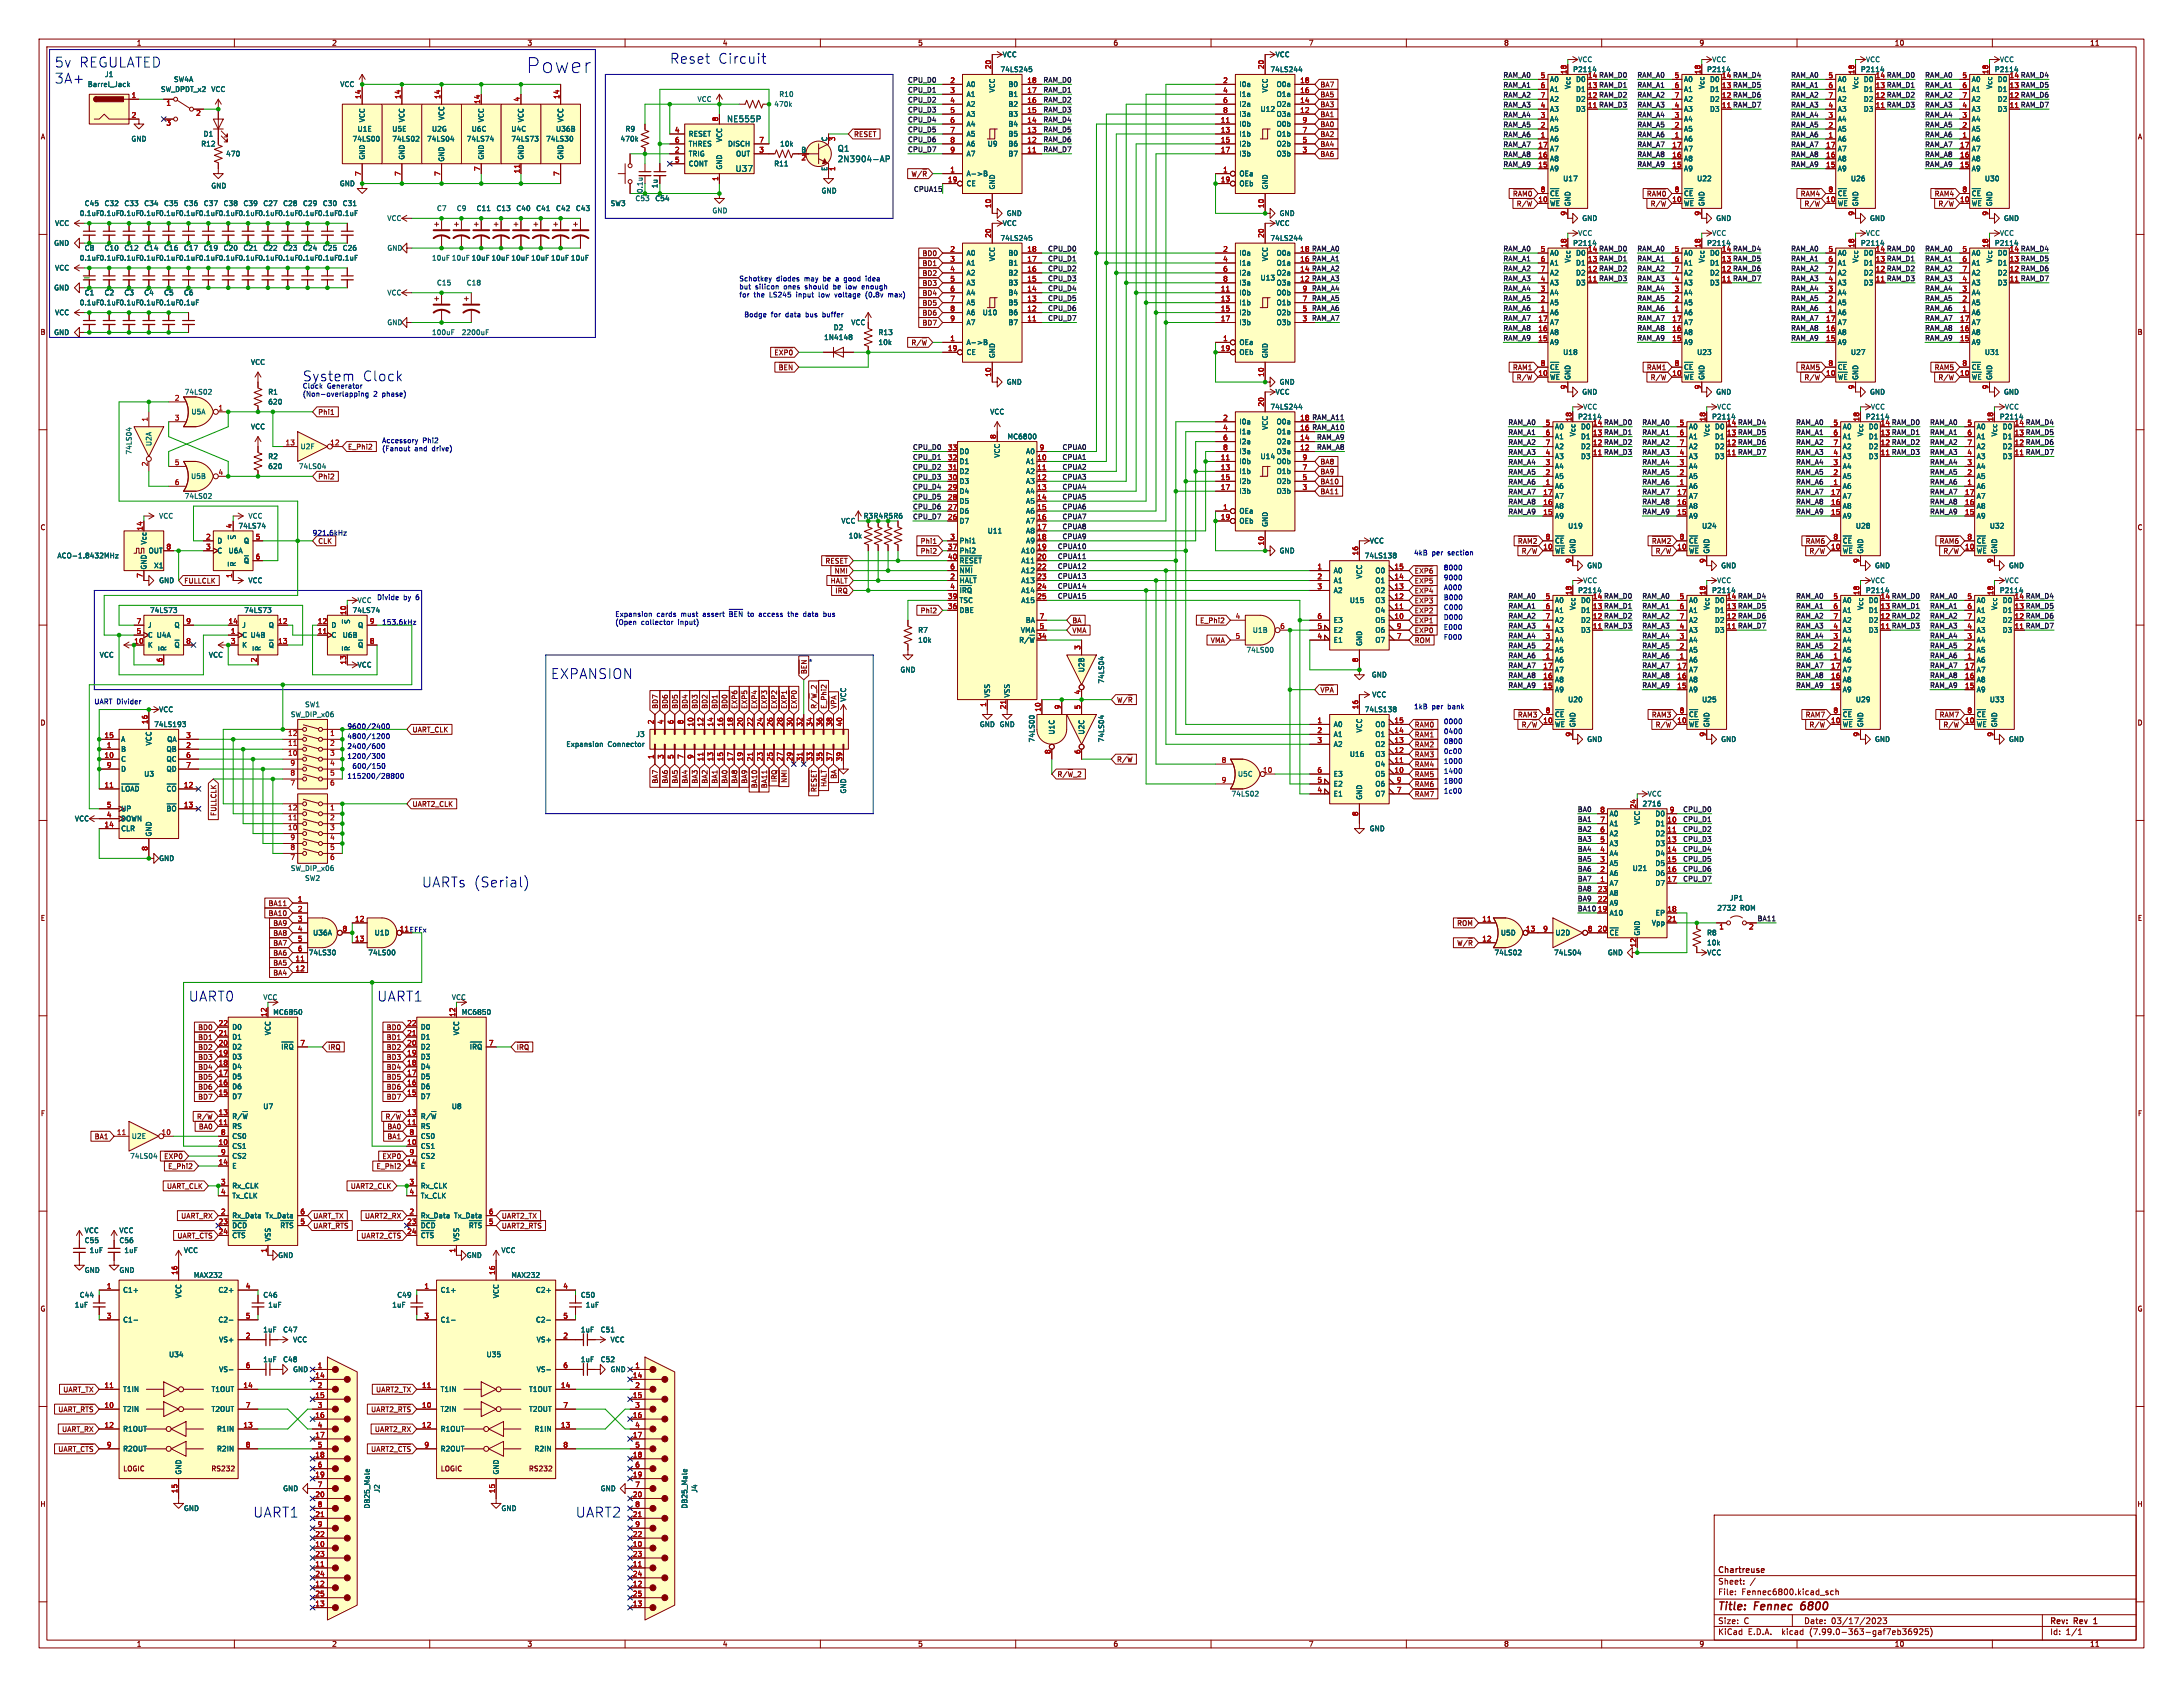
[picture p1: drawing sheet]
<svg xmlns="http://www.w3.org/2000/svg" width="559mm" height="432mm" viewBox="0 0 559 432" stroke-linecap="round" stroke-linejoin="round" font-family="sans-serif">
<defs><g id="words">
<text font-size="5.3" fill="#0000c2" x="134.6" y="19.1">Power</text>
<g font-size="3.5" fill="#0000c2">
<text x="14" y="17.5">5v REGULATED</text>
<text x="171.4" y="16.5">Reset</text>
<text x="183.7" y="16.5">Circuit</text>
<text x="14" y="21.6">3A+</text>
<text x="77.5" y="97.8">System</text>
<text x="92.7" y="97.8">Clock</text>
<text x="141" y="174">EXPANSION</text>
<text x="107.9" y="227.3">UARTs (Serial)</text>
<text x="48.3" y="256.5">UART0</text>
<text x="96.5" y="256.5">UART1</text>
<text x="64.8" y="388.6">UART1</text>
<text x="147.3" y="388.6">UART2</text>
</g>
<g font-size="2.8" fill="#840000">
<text x="439.8" y="412.6">Title:</text>
<text x="449.2" y="412.6">Fennec</text>
<text x="461.7" y="412.6">6800</text>
</g>
<g font-size="2.1" fill="#006464">
<text x="186" y="31.4">NE555P</text>
<text x="214.4" y="39">Q1</text>
<text x="214.4" y="41.7">2N3904-AP</text>
<text x="188.2" y="44.1">U37</text>
</g>
<g font-size="2.1" fill="#840000">
<text x="439.8" y="405.7">Sheet:</text>
<text x="439.8" y="402.9">Chartreuse</text>
<text x="439.8" y="408.4">File:</text>
<text x="445.8" y="408.4">Fennec6800.kicad_sch</text>
<text x="439.8" y="418.6">KiCad</text>
<text x="439.8" y="415.8">Size:</text>
<text x="446.4" y="415.8">C</text>
<text x="447.5" y="418.6">E.D.A.</text>
<text x="456.2" y="418.6">kicad</text>
<text x="461.8" y="415.8">Date:</text>
<text x="463.3" y="418.6">(7.99.0-363-gaf7eb36925)</text>
<text x="468.7" y="415.8">03/17/2023</text>
<text x="524.8" y="416">Rev:</text>
<text x="524.8" y="418.6">Id:</text>
<text x="528.8" y="418.6">1/1</text>
<text x="531" y="416">Rev</text>
<text x="536.6" y="416">1</text>
</g>
<g font-size="1.8" fill="#840000">
<text x="35" y="11.8">1</text>
<text x="85" y="11.8">2</text>
<text x="135" y="11.8">3</text>
<text x="185" y="11.8">4</text>
<text x="235" y="11.8">5</text>
<text x="285" y="11.8">6</text>
<text x="335" y="11.8">7</text>
<text x="385" y="11.8">8</text>
<text x="435" y="11.8">9</text>
<text x="485" y="11.8">10</text>
<text x="535" y="11.8">11</text>
<text x="338" y="22.5">BA7</text>
<text x="406.4" y="22.6">13 RAM_D1</text>
<text x="406.4" y="20.1">14 RAM_D0</text>
<text x="440.7" y="22.6">13 RAM_D5</text>
<text x="440.7" y="20.1">14 RAM_D4</text>
<text x="480.1" y="22.6">13 RAM_D1</text>
<text x="480.1" y="20.1">14 RAM_D0</text>
<text x="514.3" y="22.6">13 RAM_D5</text>
<text x="514.3" y="20.1">14 RAM_D4</text>
<text x="338" y="25">BA5</text>
<text x="338" y="27.6">BA3</text>
<text x="406.4" y="25.1">12 RAM_D2</text>
<text x="440.7" y="25.1">12 RAM_D6</text>
<text x="480.1" y="25.1">12 RAM_D2</text>
<text x="514.3" y="25.1">12 RAM_D6</text>
<text x="10.4" y="35.8">A</text>
<text x="218.6" y="35.8">~{RESET}</text>
<text x="338" y="32.7">BA0</text>
<text x="338" y="30.1">BA1</text>
<text x="338" y="35.2">BA2</text>
<text x="547.2" y="35.8">A</text>
<text x="338" y="37.7">BA4</text>
<text x="338" y="40.3">BA6</text>
<text x="233.2" y="46">W/~{R}</text>
<text x="387.1" y="51.1">~{RAM0}</text>
<text x="388.1" y="53.6">R/~{W}</text>
<text x="421.4" y="51.1">~{RAM0}</text>
<text x="422.4" y="53.6">R/~{W}</text>
<text x="460.8" y="51.1">~{RAM4}</text>
<text x="461.8" y="53.6">R/~{W}</text>
<text x="495.1" y="51.1">~{RAM4}</text>
<text x="496" y="53.6">R/~{W}</text>
<text x="236" y="65.7">BD0</text>
<text x="406.4" y="64.5">14 RAM_D0</text>
<text x="440.7" y="64.5">14 RAM_D4</text>
<text x="480.1" y="64.5">14 RAM_D0</text>
<text x="514.3" y="64.5">14 RAM_D4</text>
<text x="236" y="70.8">BD2</text>
<text x="236" y="68.2">BD1</text>
<text x="406.4" y="69.6">12 RAM_D2</text>
<text x="406.4" y="67.1">13 RAM_D1</text>
<text x="440.7" y="69.6">12 RAM_D6</text>
<text x="440.7" y="67.1">13 RAM_D5</text>
<text x="480.1" y="69.6">12 RAM_D2</text>
<text x="480.1" y="67.1">13 RAM_D1</text>
<text x="514.3" y="69.6">12 RAM_D6</text>
<text x="514.3" y="67.1">13 RAM_D5</text>
<text x="236" y="75.8">BD4</text>
<text x="236" y="73.3">BD3</text>
<text x="236" y="83.5">BD7</text>
<text x="236" y="80.9">BD6</text>
<text x="236" y="78.4">BD5</text>
<text x="10.3" y="85.8">B</text>
<text x="233.2" y="89.2">R/~{W}</text>
<text x="547.1" y="85.8">B</text>
<text x="198.1" y="91.7">~{EXP0}</text>
<text x="199.2" y="95.5">~{BEN}</text>
<text x="387.1" y="95.5">~{RAM1}</text>
<text x="421.4" y="95.5">~{RAM1}</text>
<text x="460.8" y="95.5">~{RAM5}</text>
<text x="495.1" y="95.5">~{RAM5}</text>
<text x="388.1" y="98">R/~{W}</text>
<text x="422.4" y="98">R/~{W}</text>
<text x="461.8" y="98">R/~{W}</text>
<text x="496" y="98">R/~{W}</text>
<text x="81.4" y="106.3">Phi1</text>
<text x="407.7" y="111.5">13 RAM_D1</text>
<text x="407.7" y="109">14 RAM_D0</text>
<text x="442" y="111.5">13 RAM_D5</text>
<text x="442" y="109">14 RAM_D4</text>
<text x="481.3" y="111.5">13 RAM_D1</text>
<text x="481.3" y="109">14 RAM_D0</text>
<text x="515.6" y="111.5">13 RAM_D5</text>
<text x="515.6" y="109">14 RAM_D4</text>
<text x="89.1" y="115.2">E_Phi2</text>
<text x="338" y="119">BA8</text>
<text x="407.7" y="114">12 RAM_D2</text>
<text x="442" y="114">12 RAM_D6</text>
<text x="481.3" y="114">12 RAM_D2</text>
<text x="515.6" y="114">12 RAM_D6</text>
<text x="81.4" y="122.8">Phi2</text>
<text x="338" y="121.6">BA9</text>
<text x="338" y="124.1">BA10</text>
<text x="338" y="126.6">BA11</text>
<text x="10.3" y="135.8">C</text>
<text x="547.1" y="135.8">C</text>
<text x="81.4" y="139.3">CLK</text>
<text x="235.5" y="139.3">Phi1</text>
<text x="235.5" y="141.9">Phi2</text>
<text x="388.4" y="140">~{RAM2}</text>
<text x="389.4" y="142.5">R/~{W}</text>
<text x="422.7" y="140">~{RAM2}</text>
<text x="423.7" y="142.5">R/~{W}</text>
<text x="462.1" y="140">~{RAM6}</text>
<text x="463" y="142.5">R/~{W}</text>
<text x="496.3" y="140">~{RAM6}</text>
<text x="497.3" y="142.5">R/~{W}</text>
<text x="47.1" y="149.5">FULLCLK</text>
<text x="211.1" y="145">~{RESET}</text>
<text x="362.1" y="147.6">~{EXP6}</text>
<text x="212.5" y="150.1">~{HALT}</text>
<text x="213.7" y="152.7">~{IRQ}</text>
<text x="362.1" y="150.1">~{EXP5}</text>
<text x="362.1" y="155.2">~{EXP3}</text>
<text x="362.1" y="152.7">~{EXP4}</text>
<text x="407.7" y="156">13 RAM_D1</text>
<text x="407.7" y="153.4">14 RAM_D0</text>
<text x="442" y="156">13 RAM_D5</text>
<text x="442" y="153.4">14 RAM_D4</text>
<text x="481.3" y="156">13 RAM_D1</text>
<text x="481.3" y="153.4">14 RAM_D0</text>
<text x="515.6" y="156">13 RAM_D5</text>
<text x="515.6" y="153.4">14 RAM_D4</text>
<text x="235.5" y="157.1">Phi2</text>
<text x="274.5" y="159.7">BA</text>
<text x="307.1" y="159.7">E_Phi2</text>
<text x="362.1" y="160.3">~{EXP1}</text>
<text x="362.1" y="157.7">~{EXP2}</text>
<text x="407.7" y="158.5">12 RAM_D2</text>
<text x="442" y="158.5">12 RAM_D6</text>
<text x="481.3" y="158.5">12 RAM_D2</text>
<text x="515.6" y="158.5">12 RAM_D6</text>
<text x="274.5" y="162.2">VMA</text>
<text x="309.8" y="164.7">VMA</text>
<text x="362.1" y="162.8">~{EXP0}</text>
<text x="362.1" y="165.4">~{ROM}</text>
<text x="207.3" y="172.6" transform="rotate(-90 207.3 172.6)">~{BEN}</text>
<text x="338" y="178.1">~{VPA}</text>
<text x="10.3" y="185.8">D</text>
<text x="168.6" y="181.5" transform="rotate(-90 168.6 181.5)">BD7</text>
<text x="171.1" y="181.5" transform="rotate(-90 171.1 181.5)">BD6</text>
<text x="173.6" y="181.5" transform="rotate(-90 173.6 181.5)">BD5</text>
<text x="176.2" y="181.5" transform="rotate(-90 176.2 181.5)">BD4</text>
<text x="178.7" y="181.5" transform="rotate(-90 178.7 181.5)">BD3</text>
<text x="181.3" y="181.5" transform="rotate(-90 181.3 181.5)">BD2</text>
<text x="183.8" y="181.5" transform="rotate(-90 183.8 181.5)">BD1</text>
<text x="186.3" y="181.5" transform="rotate(-90 186.3 181.5)">BD0</text>
<text x="189.5" y="181.5" transform="rotate(-90 189.5 181.5)">~{EXP6}</text>
<text x="192" y="181.5" transform="rotate(-90 192 181.5)">~{EXP5}</text>
<text x="194.6" y="181.5" transform="rotate(-90 194.6 181.5)">~{EXP4}</text>
<text x="197.1" y="181.5" transform="rotate(-90 197.1 181.5)">~{EXP3}</text>
<text x="199.6" y="181.5" transform="rotate(-90 199.6 181.5)">~{EXP2}</text>
<text x="202.2" y="181.5" transform="rotate(-90 202.2 181.5)">~{EXP1}</text>
<text x="204.7" y="181.5" transform="rotate(-90 204.7 181.5)">~{EXP0}</text>
<text x="209.8" y="181.5" transform="rotate(-90 209.8 181.5)">R/~{W}_2</text>
<text x="211.7" y="181.5" transform="rotate(-90 211.7 181.5)">E_Phi2</text>
<text x="214.9" y="181.5" transform="rotate(-90 214.9 181.5)">~{VPA}</text>
<text x="285.9" y="180.6">W/~{R}</text>
<text x="388.4" y="184.4">~{RAM3}</text>
<text x="422.7" y="184.4">~{RAM3}</text>
<text x="462.1" y="184.4">~{RAM7}</text>
<text x="496.3" y="184.4">~{RAM7}</text>
<text x="547.1" y="185.8">D</text>
<text x="105.6" y="187.6">UART_CLK</text>
<text x="362.1" y="186.9">~{RAM0}</text>
<text x="362.1" y="189.5">~{RAM1}</text>
<text x="389.4" y="186.9">R/~{W}</text>
<text x="423.7" y="186.9">R/~{W}</text>
<text x="463" y="186.9">R/~{W}</text>
<text x="497.3" y="186.9">R/~{W}</text>
<text x="285.9" y="195.8">R/~{W}</text>
<text x="362.1" y="197.1">~{RAM4}</text>
<text x="362.1" y="194.6">~{RAM3}</text>
<text x="362.1" y="192">~{RAM2}</text>
<text x="168.6" y="200.7" transform="rotate(-90 168.6 200.7)">BA7</text>
<text x="171.1" y="200.7" transform="rotate(-90 171.1 200.7)">BA6</text>
<text x="173.6" y="200.7" transform="rotate(-90 173.6 200.7)">BA5</text>
<text x="176.2" y="200.7" transform="rotate(-90 176.2 200.7)">BA4</text>
<text x="178.7" y="200.7" transform="rotate(-90 178.7 200.7)">BA3</text>
<text x="181.3" y="200.7" transform="rotate(-90 181.3 200.7)">BA2</text>
<text x="183.8" y="200.7" transform="rotate(-90 183.8 200.7)">BA1</text>
<text x="186.3" y="200.7" transform="rotate(-90 186.3 200.7)">BA0</text>
<text x="188.9" y="200.7" transform="rotate(-90 188.9 200.7)">BA8</text>
<text x="191.4" y="200.7" transform="rotate(-90 191.4 200.7)">BA9</text>
<text x="194" y="201.9" transform="rotate(-90 194 201.9)">BA10</text>
<text x="196.5" y="201.9" transform="rotate(-90 196.5 201.9)">BA11</text>
<text x="199.6" y="200.3" transform="rotate(-90 199.6 200.3)">~{IRQ}</text>
<text x="209.8" y="202.9" transform="rotate(-90 209.8 202.9)">~{RESET}</text>
<text x="214.3" y="199.5" transform="rotate(-90 214.3 199.5)">BA</text>
<text x="270.7" y="199.6">R/~{W}_2</text>
<text x="362.1" y="199.6">~{RAM5}</text>
<text x="362.1" y="202.2">~{RAM6}</text>
<text x="55.5" y="209" transform="rotate(-90 55.5 209)">FULLCLK</text>
<text x="105.6" y="206.7">UART2_CLK</text>
<text x="362.1" y="204.7">~{RAM7}</text>
<text x="68.6" y="232.1">BA11</text>
<text x="10.4" y="235.8">E</text>
<text x="68.6" y="234.6">BA10</text>
<text x="69.8" y="239.7">BA8</text>
<text x="69.8" y="237.1">BA9</text>
<text x="372.9" y="237.7">~{ROM}</text>
<text x="547.2" y="235.8">E</text>
<text x="69.8" y="244.8">BA6</text>
<text x="69.8" y="242.2">BA7</text>
<text x="372.9" y="242.8">W/~{R}</text>
<text x="69.8" y="249.8">BA4</text>
<text x="69.8" y="247.3">BA5</text>
<text x="50.6" y="263.8">BD0</text>
<text x="98.8" y="263.8">BD0</text>
<text x="50.6" y="268.9">BD2</text>
<text x="50.6" y="266.3">BD1</text>
<text x="84" y="269.5">~{IRQ}</text>
<text x="98.8" y="266.3">BD1</text>
<text x="98.8" y="268.9">BD2</text>
<text x="132.2" y="269.5">~{IRQ}</text>
<text x="50.6" y="274">BD4</text>
<text x="50.6" y="271.4">BD3</text>
<text x="98.8" y="271.4">BD3</text>
<text x="98.8" y="274">BD4</text>
<text x="50.6" y="276.5">BD5</text>
<text x="50.6" y="281.6">BD7</text>
<text x="50.6" y="279">BD6</text>
<text x="98.8" y="281.6">BD7</text>
<text x="98.8" y="276.5">BD5</text>
<text x="98.8" y="279">BD6</text>
<text x="10.4" y="285.8">F</text>
<text x="50.3" y="287.3">R/~{W}</text>
<text x="98.5" y="287.3">R/~{W}</text>
<text x="547.2" y="285.8">F</text>
<text x="24.1" y="291.7">BA1</text>
<text x="50.8" y="289.2">BA0</text>
<text x="99" y="291.7">BA1</text>
<text x="99" y="289.2">BA0</text>
<text x="41.9" y="297.4">~{EXP0}</text>
<text x="42.9" y="299.4">E_Phi2</text>
<text x="96.2" y="299.4">E_Phi2</text>
<text x="97.7" y="297.4">~{EXP0}</text>
<text x="42.6" y="304.4">UART_CLK</text>
<text x="89.6" y="304.4">UART2_CLK</text>
<text x="45.3" y="317.8">UART_~{CTS}</text>
<text x="46.2" y="312.1">UART_RX</text>
<text x="80.2" y="315.2">UART_~{RTS}</text>
<text x="80.2" y="312.1">UART_TX</text>
<text x="92.3" y="317.8">UART2_~{CTS}</text>
<text x="93.3" y="312.1">UART2_RX</text>
<text x="128.4" y="315.2">UART2_~{RTS}</text>
<text x="128.4" y="312.1">UART2_TX</text>
<text x="10.3" y="335.8">G</text>
<text x="547.1" y="335.8">G</text>
<text x="16" y="356.5">UART_TX</text>
<text x="96.1" y="356.5">UART2_TX</text>
<text x="14.8" y="362.2">UART_~{RTS}</text>
<text x="94.8" y="362.2">UART2_~{RTS}</text>
<text x="15.7" y="366.7">UART_RX</text>
<text x="95.8" y="366.7">UART2_RX</text>
<text x="14.8" y="372.4">UART_~{CTS}</text>
<text x="31.5" y="376.8">LOGIC</text>
<text x="54" y="376.8">RS232</text>
<text x="94.8" y="372.4">UART2_~{CTS}</text>
<text x="112.7" y="376.8">LOGIC</text>
<text x="135.3" y="376.8">RS232</text>
<text x="10.3" y="385.8">H</text>
<text x="547.1" y="385.8">H</text>
<text x="35" y="421.6">1</text>
<text x="85" y="421.6">2</text>
<text x="135" y="421.6">3</text>
<text x="185" y="421.6">4</text>
<text x="235" y="421.6">5</text>
<text x="285" y="421.6">6</text>
<text x="335" y="421.6">7</text>
<text x="385" y="421.6">8</text>
<text x="435" y="421.6">9</text>
<text x="485" y="421.6">10</text>
<text x="535" y="421.6">11</text>
</g>
<g font-size="1.8" fill="#a90000">
<text x="253.7" y="17.8" transform="rotate(-90 253.7 17.8)">20</text>
<text x="323.6" y="17.8" transform="rotate(-90 323.6 17.8)">20</text>
<text x="243.2" y="21.3">2</text>
<text x="243.2" y="23.9">3</text>
<text x="262.9" y="23.9">17</text>
<text x="262.9" y="21.3">18</text>
<text x="313" y="21.3">2</text>
<text x="313" y="23.9">4</text>
<text x="332.7" y="23.9">16</text>
<text x="332.7" y="21.3">18</text>
<text x="394.3" y="20.1">5</text>
<text x="394.3" y="22.6">6</text>
<text x="401.1" y="19.1" transform="rotate(-90 401.1 19.1)">18</text>
<text x="406.4" y="22.6">13</text>
<text x="406.4" y="20.1">14</text>
<text x="428.6" y="20.1">5</text>
<text x="428.6" y="22.6">6</text>
<text x="435.4" y="19.1" transform="rotate(-90 435.4 19.1)">18</text>
<text x="440.7" y="22.6">13</text>
<text x="440.7" y="20.1">14</text>
<text x="468" y="20.1">5</text>
<text x="468" y="22.6">6</text>
<text x="474.7" y="19.1" transform="rotate(-90 474.7 19.1)">18</text>
<text x="480.1" y="22.6">13</text>
<text x="480.1" y="20.1">14</text>
<text x="502.3" y="20.1">5</text>
<text x="502.3" y="22.6">6</text>
<text x="509" y="19.1" transform="rotate(-90 509 19.1)">18</text>
<text x="514.3" y="22.6">13</text>
<text x="514.3" y="20.1">14</text>
<text x="33.6" y="25.1">1</text>
<text x="42.5" y="27.3">1</text>
<text x="50.1" y="29.8">2</text>
<text x="92.5" y="25.4" transform="rotate(-90 92.5 25.4)">14</text>
<text x="102.6" y="25.4" transform="rotate(-90 102.6 25.4)">14</text>
<text x="112.8" y="25.4" transform="rotate(-90 112.8 25.4)">14</text>
<text x="122.9" y="26.7" transform="rotate(-90 122.9 26.7)">14</text>
<text x="133.1" y="26.1" transform="rotate(-90 133.1 26.1)">4</text>
<text x="143.3" y="25.4" transform="rotate(-90 143.3 25.4)">14</text>
<text x="243.2" y="26.4">4</text>
<text x="243.2" y="29">5</text>
<text x="262.9" y="29">15</text>
<text x="262.9" y="26.4">16</text>
<text x="313" y="26.4">6</text>
<text x="313" y="29">8</text>
<text x="332.7" y="29">12</text>
<text x="332.7" y="26.4">14</text>
<text x="394.3" y="27.7">4</text>
<text x="394.3" y="25.1">7</text>
<text x="406.4" y="27.7">11 RAM_D3</text>
<text x="406.4" y="27.7">11</text>
<text x="406.4" y="25.1">12</text>
<text x="428.6" y="27.7">4</text>
<text x="428.6" y="25.1">7</text>
<text x="440.7" y="27.7">11 RAM_D7</text>
<text x="440.7" y="27.7">11</text>
<text x="440.7" y="25.1">12</text>
<text x="468" y="27.7">4</text>
<text x="468" y="25.1">7</text>
<text x="480.1" y="27.7">11 RAM_D3</text>
<text x="480.1" y="27.7">11</text>
<text x="480.1" y="25.1">12</text>
<text x="502.3" y="27.7">4</text>
<text x="502.3" y="25.1">7</text>
<text x="514.3" y="27.7">11 RAM_D7</text>
<text x="514.3" y="27.7">11</text>
<text x="514.3" y="25.1">12</text>
<text x="33.6" y="30.2">2</text>
<text x="42.5" y="32.4">3</text>
<text x="172.7" y="34">4</text>
<text x="183.9" y="31.1" transform="rotate(-90 183.9 31.1)">8</text>
<text x="243.2" y="31.5">6</text>
<text x="243.2" y="34">7</text>
<text x="262.9" y="34">13</text>
<text x="262.9" y="31.5">14</text>
<text x="312.4" y="31.5">11</text>
<text x="312.4" y="34">13</text>
<text x="333.3" y="34">7</text>
<text x="333.3" y="31.5">9</text>
<text x="394.3" y="35.3">1</text>
<text x="394.3" y="32.8">2</text>
<text x="394.3" y="30.2">3</text>
<text x="428.6" y="35.3">1</text>
<text x="428.6" y="32.8">2</text>
<text x="428.6" y="30.2">3</text>
<text x="468" y="35.3">1</text>
<text x="468" y="32.8">2</text>
<text x="468" y="30.2">3</text>
<text x="502.3" y="35.3">1</text>
<text x="502.3" y="32.8">2</text>
<text x="502.3" y="30.2">3</text>
<text x="172.7" y="39.1">2</text>
<text x="172.7" y="41.7">5</text>
<text x="172.7" y="36.6">6</text>
<text x="194.3" y="39.1">3</text>
<text x="194.3" y="36.6">7</text>
<text x="205.1" y="41.3">2</text>
<text x="214" y="36.2" transform="rotate(-90 214 36.2)">3</text>
<text x="243.2" y="36.6">8</text>
<text x="243.2" y="39.1">9</text>
<text x="262.9" y="39.1">11</text>
<text x="262.9" y="36.6">12</text>
<text x="312.4" y="36.6">15</text>
<text x="312.4" y="39.1">17</text>
<text x="333.3" y="39.1">3</text>
<text x="333.3" y="36.6">5</text>
<text x="393.7" y="40.4">16</text>
<text x="393.7" y="37.8">17</text>
<text x="428" y="40.4">16</text>
<text x="428" y="37.8">17</text>
<text x="467.4" y="40.4">16</text>
<text x="467.4" y="37.8">17</text>
<text x="501.6" y="40.4">16</text>
<text x="501.6" y="37.8">17</text>
<text x="92.5" y="45.1" transform="rotate(-90 92.5 45.1)">7</text>
<text x="102.6" y="45.1" transform="rotate(-90 102.6 45.1)">7</text>
<text x="112.8" y="45.1" transform="rotate(-90 112.8 45.1)">7</text>
<text x="122.9" y="43.8" transform="rotate(-90 122.9 43.8)">7</text>
<text x="133.1" y="44.5" transform="rotate(-90 133.1 44.5)">11</text>
<text x="143.3" y="45.1" transform="rotate(-90 143.3 45.1)">7</text>
<text x="183.9" y="46.4" transform="rotate(-90 183.9 46.4)">1</text>
<text x="214" y="43.8" transform="rotate(-90 214 43.8)">1</text>
<text x="242.6" y="46.7">19</text>
<text x="243.2" y="44.2">1</text>
<text x="312.4" y="46.7">19</text>
<text x="313" y="44.2">1</text>
<text x="393.7" y="42.9">15</text>
<text x="428" y="42.9">15</text>
<text x="467.4" y="42.9">15</text>
<text x="501.6" y="42.9">15</text>
<text x="253.7" y="53.3" transform="rotate(-90 253.7 53.3)">10</text>
<text x="323.6" y="53.3" transform="rotate(-90 323.6 53.3)">10</text>
<text x="393.7" y="51.8">10</text>
<text x="394.3" y="49.3">8</text>
<text x="428" y="51.8">10</text>
<text x="428.6" y="49.3">8</text>
<text x="467.4" y="51.8">10</text>
<text x="468" y="49.3">8</text>
<text x="501.6" y="51.8">10</text>
<text x="502.3" y="49.3">8</text>
<text x="401.1" y="55.3" transform="rotate(-90 401.1 55.3)">9</text>
<text x="435.4" y="55.3" transform="rotate(-90 435.4 55.3)">9</text>
<text x="474.7" y="55.3" transform="rotate(-90 474.7 55.3)">9</text>
<text x="509" y="55.3" transform="rotate(-90 509 55.3)">9</text>
<text x="243.2" y="64.5">2</text>
<text x="253.7" y="61" transform="rotate(-90 253.7 61)">20</text>
<text x="262.9" y="64.5">18</text>
<text x="313" y="64.5">2</text>
<text x="323.6" y="61" transform="rotate(-90 323.6 61)">20</text>
<text x="332.7" y="64.5">18</text>
<text x="394.3" y="64.5">5</text>
<text x="401.1" y="63.5" transform="rotate(-90 401.1 63.5)">18</text>
<text x="406.4" y="64.5">14</text>
<text x="428.6" y="64.5">5</text>
<text x="435.4" y="63.5" transform="rotate(-90 435.4 63.5)">18</text>
<text x="440.7" y="64.5">14</text>
<text x="468" y="64.5">5</text>
<text x="474.7" y="63.5" transform="rotate(-90 474.7 63.5)">18</text>
<text x="480.1" y="64.5">14</text>
<text x="502.3" y="64.5">5</text>
<text x="509" y="63.5" transform="rotate(-90 509 63.5)">18</text>
<text x="514.3" y="64.5">14</text>
<text x="243.2" y="67.1">3</text>
<text x="243.2" y="69.6">4</text>
<text x="262.9" y="69.6">16</text>
<text x="262.9" y="67.1">17</text>
<text x="313" y="67.1">4</text>
<text x="313" y="69.6">6</text>
<text x="332.7" y="69.6">14</text>
<text x="332.7" y="67.1">16</text>
<text x="394.3" y="67.1">6</text>
<text x="394.3" y="69.6">7</text>
<text x="406.4" y="69.6">12</text>
<text x="406.4" y="67.1">13</text>
<text x="428.6" y="67.1">6</text>
<text x="428.6" y="69.6">7</text>
<text x="440.7" y="69.6">12</text>
<text x="440.7" y="67.1">13</text>
<text x="468" y="67.1">6</text>
<text x="468" y="69.6">7</text>
<text x="480.1" y="69.6">12</text>
<text x="480.1" y="67.1">13</text>
<text x="502.3" y="67.1">6</text>
<text x="502.3" y="69.6">7</text>
<text x="514.3" y="69.6">12</text>
<text x="514.3" y="67.1">13</text>
<text x="243.2" y="72.1">5</text>
<text x="243.2" y="74.7">6</text>
<text x="243.2" y="77.2">7</text>
<text x="262.9" y="77.2">13</text>
<text x="262.9" y="74.7">14</text>
<text x="262.9" y="72.1">15</text>
<text x="312.4" y="74.7">11</text>
<text x="312.4" y="77.2">13</text>
<text x="313" y="72.1">8</text>
<text x="332.7" y="72.1">12</text>
<text x="333.3" y="77.2">7</text>
<text x="333.3" y="74.7">9</text>
<text x="394.3" y="77.2">2</text>
<text x="394.3" y="74.7">3</text>
<text x="394.3" y="72.1">4</text>
<text x="406.4" y="72.1">11 RAM_D3</text>
<text x="406.4" y="72.1">11</text>
<text x="428.6" y="77.2">2</text>
<text x="428.6" y="74.7">3</text>
<text x="428.6" y="72.1">4</text>
<text x="440.7" y="72.1">11 RAM_D7</text>
<text x="440.7" y="72.1">11</text>
<text x="468" y="77.2">2</text>
<text x="468" y="74.7">3</text>
<text x="468" y="72.1">4</text>
<text x="480.1" y="72.1">11 RAM_D3</text>
<text x="480.1" y="72.1">11</text>
<text x="502.3" y="77.2">2</text>
<text x="502.3" y="74.7">3</text>
<text x="502.3" y="72.1">4</text>
<text x="514.3" y="72.1">11 RAM_D7</text>
<text x="514.3" y="72.1">11</text>
<text x="243.2" y="79.8">8</text>
<text x="243.2" y="82.3">9</text>
<text x="262.9" y="82.3">11</text>
<text x="262.9" y="79.8">12</text>
<text x="312.4" y="79.8">15</text>
<text x="312.4" y="82.3">17</text>
<text x="333.3" y="82.3">3</text>
<text x="333.3" y="79.8">5</text>
<text x="393.7" y="82.3">17</text>
<text x="394.3" y="79.8">1</text>
<text x="428" y="82.3">17</text>
<text x="428.6" y="79.8">1</text>
<text x="467.4" y="82.3">17</text>
<text x="468" y="79.8">1</text>
<text x="501.6" y="82.3">17</text>
<text x="502.3" y="79.8">1</text>
<text x="242.6" y="89.9">19</text>
<text x="243.2" y="87.4">1</text>
<text x="312.4" y="89.9">19</text>
<text x="313" y="87.4">1</text>
<text x="393.7" y="87.4">15</text>
<text x="393.7" y="84.8">16</text>
<text x="428" y="87.4">15</text>
<text x="428" y="84.8">16</text>
<text x="467.4" y="87.4">15</text>
<text x="467.4" y="84.8">16</text>
<text x="501.6" y="87.4">15</text>
<text x="501.6" y="84.8">16</text>
<text x="394.3" y="93.7">8</text>
<text x="428.6" y="93.7">8</text>
<text x="468" y="93.7">8</text>
<text x="502.3" y="93.7">8</text>
<text x="253.7" y="96.5" transform="rotate(-90 253.7 96.5)">10</text>
<text x="323.6" y="96.5" transform="rotate(-90 323.6 96.5)">10</text>
<text x="393.7" y="96.3">10</text>
<text x="401.1" y="99.7" transform="rotate(-90 401.1 99.7)">9</text>
<text x="428" y="96.3">10</text>
<text x="435.4" y="99.7" transform="rotate(-90 435.4 99.7)">9</text>
<text x="467.4" y="96.3">10</text>
<text x="474.7" y="99.7" transform="rotate(-90 474.7 99.7)">9</text>
<text x="501.6" y="96.3">10</text>
<text x="509" y="99.7" transform="rotate(-90 509 99.7)">9</text>
<text x="37.8" y="108" transform="rotate(-90 37.8 108)">1</text>
<text x="44.7" y="102.6">2</text>
<text x="44.7" y="107.7">3</text>
<text x="55.8" y="105.2">1</text>
<text x="313" y="107.7">2</text>
<text x="323.6" y="104.1" transform="rotate(-90 323.6 104.1)">20</text>
<text x="332.7" y="107.7">18</text>
<text x="402.3" y="108" transform="rotate(-90 402.3 108)">18</text>
<text x="436.6" y="108" transform="rotate(-90 436.6 108)">18</text>
<text x="476" y="108" transform="rotate(-90 476 108)">18</text>
<text x="510.3" y="108" transform="rotate(-90 510.3 108)">18</text>
<text x="255" y="112.4" transform="rotate(-90 255 112.4)">8</text>
<text x="313" y="110.2">4</text>
<text x="313" y="112.8">6</text>
<text x="332.7" y="112.8">14</text>
<text x="332.7" y="110.2">16</text>
<text x="395.6" y="109">5</text>
<text x="395.6" y="111.5">6</text>
<text x="407.7" y="111.5">13</text>
<text x="407.7" y="109">14</text>
<text x="429.9" y="109">5</text>
<text x="429.9" y="111.5">6</text>
<text x="442" y="111.5">13</text>
<text x="442" y="109">14</text>
<text x="469.2" y="109">5</text>
<text x="469.2" y="111.5">6</text>
<text x="481.3" y="111.5">13</text>
<text x="481.3" y="109">14</text>
<text x="503.5" y="109">5</text>
<text x="503.5" y="111.5">6</text>
<text x="515.6" y="111.5">13</text>
<text x="515.6" y="109">14</text>
<text x="37.8" y="119.4" transform="rotate(-90 37.8 119.4)">2</text>
<text x="44.7" y="119.1">5</text>
<text x="73" y="114">13</text>
<text x="84.5" y="114">12</text>
<text x="242.6" y="117.9">32</text>
<text x="242.6" y="115.3">33</text>
<text x="265.4" y="117.9">10</text>
<text x="266" y="115.3">9</text>
<text x="312.4" y="117.9">11</text>
<text x="313" y="115.3">8</text>
<text x="332.7" y="115.3">12</text>
<text x="333.3" y="117.9">9</text>
<text x="395.6" y="119.1">3</text>
<text x="395.6" y="116.6">4</text>
<text x="395.6" y="114">7</text>
<text x="407.7" y="116.6">11 RAM_D3</text>
<text x="407.7" y="116.6">11</text>
<text x="407.7" y="114">12</text>
<text x="429.9" y="119.1">3</text>
<text x="429.9" y="116.6">4</text>
<text x="429.9" y="114">7</text>
<text x="442" y="116.6">11 RAM_D7</text>
<text x="442" y="116.6">11</text>
<text x="442" y="114">12</text>
<text x="469.2" y="119.1">3</text>
<text x="469.2" y="116.6">4</text>
<text x="469.2" y="114">7</text>
<text x="481.3" y="116.6">11 RAM_D3</text>
<text x="481.3" y="116.6">11</text>
<text x="481.3" y="114">12</text>
<text x="503.5" y="119.1">3</text>
<text x="503.5" y="116.6">4</text>
<text x="503.5" y="114">7</text>
<text x="515.6" y="116.6">11 RAM_D7</text>
<text x="515.6" y="116.6">11</text>
<text x="515.6" y="114">12</text>
<text x="44.7" y="124.2">6</text>
<text x="55.8" y="121.7">4</text>
<text x="242.6" y="125.5">29</text>
<text x="242.6" y="122.9">30</text>
<text x="242.6" y="120.4">31</text>
<text x="265.4" y="120.4">11</text>
<text x="265.4" y="122.9">12</text>
<text x="265.4" y="125.5">13</text>
<text x="312.4" y="120.4">13</text>
<text x="312.4" y="122.9">15</text>
<text x="312.4" y="125.5">17</text>
<text x="333.3" y="125.5">3</text>
<text x="333.3" y="122.9">5</text>
<text x="333.3" y="120.4">7</text>
<text x="395.6" y="124.2">1</text>
<text x="395.6" y="121.7">2</text>
<text x="429.9" y="124.2">1</text>
<text x="429.9" y="121.7">2</text>
<text x="469.2" y="124.2">1</text>
<text x="469.2" y="121.7">2</text>
<text x="503.5" y="124.2">1</text>
<text x="503.5" y="121.7">2</text>
<text x="242.6" y="130.6">27</text>
<text x="242.6" y="128">28</text>
<text x="265.4" y="128">14</text>
<text x="265.4" y="130.6">15</text>
<text x="313" y="130.6">1</text>
<text x="395" y="131.8">15</text>
<text x="395" y="129.3">16</text>
<text x="395" y="126.7">17</text>
<text x="429.3" y="131.8">15</text>
<text x="429.3" y="129.3">16</text>
<text x="429.3" y="126.7">17</text>
<text x="468.6" y="131.8">15</text>
<text x="468.6" y="129.3">16</text>
<text x="468.6" y="126.7">17</text>
<text x="502.9" y="131.8">15</text>
<text x="502.9" y="129.3">16</text>
<text x="502.9" y="126.7">17</text>
<text x="36.6" y="135.9" transform="rotate(-90 36.6 135.9)">14</text>
<text x="59.4" y="135.3" transform="rotate(-90 59.4 135.3)">4</text>
<text x="242.6" y="133.1">26</text>
<text x="265.4" y="133.1">16</text>
<text x="265.4" y="135.6">17</text>
<text x="312.4" y="133.1">19</text>
<text x="42.5" y="140.7">8</text>
<text x="52.7" y="138.2">2</text>
<text x="52.7" y="140.7">3</text>
<text x="65.4" y="138.2">5</text>
<text x="65.4" y="143.3">6</text>
<text x="242.6" y="140.7">37</text>
<text x="242.6" y="143.3">40</text>
<text x="243.2" y="138.2">3</text>
<text x="265.4" y="138.2">18</text>
<text x="265.4" y="140.7">19</text>
<text x="265.4" y="143.3">20</text>
<text x="323.6" y="139.7" transform="rotate(-90 323.6 139.7)">10</text>
<text x="347.7" y="142.2" transform="rotate(-90 347.7 142.2)">16</text>
<text x="395" y="140.7">10</text>
<text x="395.6" y="138.2">8</text>
<text x="429.3" y="140.7">10</text>
<text x="429.9" y="138.2">8</text>
<text x="468.6" y="140.7">10</text>
<text x="469.2" y="138.2">8</text>
<text x="502.9" y="140.7">10</text>
<text x="503.5" y="138.2">8</text>
<text x="36.6" y="148" transform="rotate(-90 36.6 148)">7</text>
<text x="59.4" y="148" transform="rotate(-90 59.4 148)">1</text>
<text x="243.2" y="148.3">2</text>
<text x="243.2" y="145.8">6</text>
<text x="265.4" y="145.8">22</text>
<text x="265.4" y="148.3">23</text>
<text x="337.2" y="145.8">1</text>
<text x="337.2" y="148.3">2</text>
<text x="356.9" y="148.3">14</text>
<text x="356.9" y="145.8">15</text>
<text x="402.3" y="144.2" transform="rotate(-90 402.3 144.2)">9</text>
<text x="436.6" y="144.2" transform="rotate(-90 436.6 144.2)">9</text>
<text x="476" y="144.2" transform="rotate(-90 476 144.2)">9</text>
<text x="510.3" y="144.2" transform="rotate(-90 510.3 144.2)">9</text>
<text x="242.6" y="156">36</text>
<text x="242.6" y="153.4">39</text>
<text x="243.2" y="150.9">4</text>
<text x="265.4" y="150.9">24</text>
<text x="265.4" y="153.4">25</text>
<text x="337.2" y="150.9">3</text>
<text x="356.9" y="156">11</text>
<text x="356.9" y="153.4">12</text>
<text x="356.9" y="150.9">13</text>
<text x="395.6" y="153.4">5</text>
<text x="395.6" y="156">6</text>
<text x="402.3" y="152.4" transform="rotate(-90 402.3 152.4)">18</text>
<text x="407.7" y="156">13</text>
<text x="407.7" y="153.4">14</text>
<text x="429.9" y="153.4">5</text>
<text x="429.9" y="156">6</text>
<text x="436.6" y="152.4" transform="rotate(-90 436.6 152.4)">18</text>
<text x="442" y="156">13</text>
<text x="442" y="153.4">14</text>
<text x="469.2" y="153.4">5</text>
<text x="469.2" y="156">6</text>
<text x="476" y="152.4" transform="rotate(-90 476 152.4)">18</text>
<text x="481.3" y="156">13</text>
<text x="481.3" y="153.4">14</text>
<text x="503.5" y="153.4">5</text>
<text x="503.5" y="156">6</text>
<text x="510.3" y="152.4" transform="rotate(-90 510.3 152.4)">18</text>
<text x="515.6" y="156">13</text>
<text x="515.6" y="153.4">14</text>
<text x="34.9" y="159.8">7</text>
<text x="47.6" y="159.8">9</text>
<text x="58.4" y="159.8">14</text>
<text x="71.1" y="159.8">12</text>
<text x="81.3" y="159.8">12</text>
<text x="88.6" y="157.5" transform="rotate(-90 88.6 157.5)">10</text>
<text x="94.6" y="159.8">9</text>
<text x="266" y="161">5</text>
<text x="266" y="158.5">7</text>
<text x="316.2" y="158.5">4</text>
<text x="327.6" y="161">6</text>
<text x="337.2" y="161">5</text>
<text x="337.2" y="158.5">6</text>
<text x="356.9" y="158.5">10</text>
<text x="357.5" y="161">9</text>
<text x="395.6" y="161">4</text>
<text x="395.6" y="158.5">7</text>
<text x="407.7" y="161">11 RAM_D3</text>
<text x="407.7" y="161">11</text>
<text x="407.7" y="158.5">12</text>
<text x="429.9" y="161">4</text>
<text x="429.9" y="158.5">7</text>
<text x="442" y="161">11 RAM_D7</text>
<text x="442" y="161">11</text>
<text x="442" y="158.5">12</text>
<text x="469.2" y="161">4</text>
<text x="469.2" y="158.5">7</text>
<text x="481.3" y="161">11 RAM_D3</text>
<text x="481.3" y="161">11</text>
<text x="481.3" y="158.5">12</text>
<text x="503.5" y="161">4</text>
<text x="503.5" y="158.5">7</text>
<text x="515.6" y="161">11 RAM_D7</text>
<text x="515.6" y="161">11</text>
<text x="515.6" y="158.5">12</text>
<text x="34.3" y="164.8">10</text>
<text x="34.9" y="162.3">5</text>
<text x="47.6" y="164.8">8</text>
<text x="59" y="162.3">1</text>
<text x="59" y="164.8">3</text>
<text x="71.1" y="164.8">13</text>
<text x="81.3" y="162.3">11</text>
<text x="94.6" y="164.8">8</text>
<text x="265.4" y="163.6">34</text>
<text x="276.6" y="166.4" transform="rotate(-90 276.6 166.4)">3</text>
<text x="316.2" y="163.6">5</text>
<text x="337.2" y="163.6">4</text>
<text x="357.5" y="163.6">7</text>
<text x="395.6" y="166.1">2</text>
<text x="395.6" y="163.6">3</text>
<text x="429.9" y="166.1">2</text>
<text x="429.9" y="163.6">3</text>
<text x="469.2" y="166.1">2</text>
<text x="469.2" y="163.6">3</text>
<text x="503.5" y="166.1">2</text>
<text x="503.5" y="163.6">3</text>
<text x="41.7" y="169.6" transform="rotate(-90 41.7 169.6)">6</text>
<text x="65.8" y="169.6" transform="rotate(-90 65.8 169.6)">2</text>
<text x="88.6" y="170.2" transform="rotate(-90 88.6 170.2)">13</text>
<text x="347.7" y="169.6" transform="rotate(-90 347.7 169.6)">8</text>
<text x="395" y="173.7">16</text>
<text x="395" y="171.2">17</text>
<text x="395.6" y="168.7">1</text>
<text x="429.3" y="173.7">16</text>
<text x="429.3" y="171.2">17</text>
<text x="429.9" y="168.7">1</text>
<text x="468.6" y="173.7">16</text>
<text x="468.6" y="171.2">17</text>
<text x="469.2" y="168.7">1</text>
<text x="502.9" y="173.7">16</text>
<text x="502.9" y="171.2">17</text>
<text x="503.5" y="168.7">1</text>
<text x="276.6" y="177.8" transform="rotate(-90 276.6 177.8)">4</text>
<text x="395" y="176.3">15</text>
<text x="429.3" y="176.3">15</text>
<text x="468.6" y="176.3">15</text>
<text x="502.9" y="176.3">15</text>
<text x="37.8" y="185.4" transform="rotate(-90 37.8 185.4)">16</text>
<text x="167.4" y="185.5" transform="rotate(-90 167.4 185.5)">2</text>
<text x="169.9" y="185.5" transform="rotate(-90 169.9 185.5)">4</text>
<text x="172.5" y="185.5" transform="rotate(-90 172.5 185.5)">6</text>
<text x="175" y="185.5" transform="rotate(-90 175 185.5)">8</text>
<text x="252.5" y="181" transform="rotate(-90 252.5 181)">1</text>
<text x="257.6" y="181.6" transform="rotate(-90 257.6 181.6)">21</text>
<text x="266.4" y="182.2" transform="rotate(-90 266.4 182.2)">10</text>
<text x="271.5" y="181.6" transform="rotate(-90 271.5 181.6)">9</text>
<text x="276.6" y="181.6" transform="rotate(-90 276.6 181.6)">5</text>
<text x="337.2" y="185.2">1</text>
<text x="347.7" y="181.6" transform="rotate(-90 347.7 181.6)">16</text>
<text x="356.9" y="185.2">15</text>
<text x="395" y="185.2">10</text>
<text x="395.6" y="182.6">8</text>
<text x="429.3" y="185.2">10</text>
<text x="429.9" y="182.6">8</text>
<text x="468.6" y="185.2">10</text>
<text x="469.2" y="182.6">8</text>
<text x="502.9" y="185.2">10</text>
<text x="503.5" y="182.6">8</text>
<text x="26.7" y="189">15</text>
<text x="27.3" y="191.5">1</text>
<text x="47.6" y="191.5">2</text>
<text x="47.6" y="189">3</text>
<text x="73.7" y="191.1">11</text>
<text x="73.7" y="188.6">12</text>
<text x="84.4" y="188.6">1</text>
<text x="84.4" y="191.1">2</text>
<text x="177.5" y="186.1" transform="rotate(-90 177.5 186.1)">10</text>
<text x="180.1" y="186.1" transform="rotate(-90 180.1 186.1)">12</text>
<text x="182.6" y="186.1" transform="rotate(-90 182.6 186.1)">14</text>
<text x="185.2" y="186.1" transform="rotate(-90 185.2 186.1)">16</text>
<text x="187.7" y="186.1" transform="rotate(-90 187.7 186.1)">18</text>
<text x="190.2" y="186.1" transform="rotate(-90 190.2 186.1)">20</text>
<text x="192.8" y="186.1" transform="rotate(-90 192.8 186.1)">22</text>
<text x="195.3" y="186.1" transform="rotate(-90 195.3 186.1)">24</text>
<text x="197.9" y="186.1" transform="rotate(-90 197.9 186.1)">26</text>
<text x="200.4" y="186.1" transform="rotate(-90 200.4 186.1)">28</text>
<text x="202.9" y="186.1" transform="rotate(-90 202.9 186.1)">30</text>
<text x="205.5" y="186.1" transform="rotate(-90 205.5 186.1)">32</text>
<text x="208" y="186.1" transform="rotate(-90 208 186.1)">34</text>
<text x="210.6" y="186.1" transform="rotate(-90 210.6 186.1)">36</text>
<text x="213.1" y="186.1" transform="rotate(-90 213.1 186.1)">38</text>
<text x="215.6" y="186.1" transform="rotate(-90 215.6 186.1)">40</text>
<text x="337.2" y="187.7">2</text>
<text x="337.2" y="190.2">3</text>
<text x="356.9" y="190.2">13</text>
<text x="356.9" y="187.7">14</text>
<text x="402.3" y="188.6" transform="rotate(-90 402.3 188.6)">9</text>
<text x="436.6" y="188.6" transform="rotate(-90 436.6 188.6)">9</text>
<text x="476" y="188.6" transform="rotate(-90 476 188.6)">9</text>
<text x="510.3" y="188.6" transform="rotate(-90 510.3 188.6)">9</text>
<text x="26.7" y="194.1">10</text>
<text x="27.3" y="196.6">9</text>
<text x="47.6" y="194.1">6</text>
<text x="47.6" y="196.6">7</text>
<text x="73.7" y="193.7">10</text>
<text x="74.3" y="196.2">9</text>
<text x="84.4" y="193.7">3</text>
<text x="84.4" y="196.2">4</text>
<text x="167.4" y="194.3" transform="rotate(-90 167.4 194.3)">1</text>
<text x="169.9" y="194.3" transform="rotate(-90 169.9 194.3)">3</text>
<text x="172.5" y="194.3" transform="rotate(-90 172.5 194.3)">5</text>
<text x="175" y="194.3" transform="rotate(-90 175 194.3)">7</text>
<text x="177.5" y="194.3" transform="rotate(-90 177.5 194.3)">9</text>
<text x="180.1" y="194.9" transform="rotate(-90 180.1 194.9)">11</text>
<text x="182.6" y="194.9" transform="rotate(-90 182.6 194.9)">13</text>
<text x="185.2" y="194.9" transform="rotate(-90 185.2 194.9)">15</text>
<text x="187.7" y="194.9" transform="rotate(-90 187.7 194.9)">17</text>
<text x="190.2" y="194.9" transform="rotate(-90 190.2 194.9)">19</text>
<text x="192.8" y="194.9" transform="rotate(-90 192.8 194.9)">21</text>
<text x="195.3" y="194.9" transform="rotate(-90 195.3 194.9)">23</text>
<text x="197.9" y="194.9" transform="rotate(-90 197.9 194.9)">25</text>
<text x="200.4" y="194.9" transform="rotate(-90 200.4 194.9)">27</text>
<text x="202.9" y="194.9" transform="rotate(-90 202.9 194.9)">29</text>
<text x="205.5" y="194.9" transform="rotate(-90 205.5 194.9)">31</text>
<text x="208" y="194.9" transform="rotate(-90 208 194.9)">33</text>
<text x="210.6" y="194.9" transform="rotate(-90 210.6 194.9)">35</text>
<text x="213.1" y="194.9" transform="rotate(-90 213.1 194.9)">37</text>
<text x="215.6" y="194.9" transform="rotate(-90 215.6 194.9)">39</text>
<text x="269" y="193.1" transform="rotate(-90 269 193.1)">8</text>
<text x="276.6" y="193.1" transform="rotate(-90 276.6 193.1)">6</text>
<text x="312.6" y="195.3">8</text>
<text x="323.2" y="197.9">10</text>
<text x="337.2" y="197.9">6</text>
<text x="356.9" y="197.9">10</text>
<text x="356.9" y="195.3">11</text>
<text x="356.9" y="192.8">12</text>
<text x="26.7" y="201.7">11</text>
<text x="47" y="201.7">12</text>
<text x="74.3" y="201.3">7</text>
<text x="74.3" y="198.8">8</text>
<text x="84.4" y="198.8">5</text>
<text x="84.4" y="201.3">6</text>
<text x="312.6" y="200.4">9</text>
<text x="337.2" y="202.9">4</text>
<text x="337.2" y="200.4">5</text>
<text x="357.5" y="202.9">7</text>
<text x="357.5" y="200.4">9</text>
<text x="27.3" y="209.3">4</text>
<text x="27.3" y="206.8">5</text>
<text x="47" y="206.8">13</text>
<text x="73.7" y="207.6">12</text>
<text x="84.4" y="207.6">1</text>
<text x="347.7" y="208.9" transform="rotate(-90 347.7 208.9)">8</text>
<text x="409.5" y="208">8</text>
<text x="418.8" y="207" transform="rotate(-90 418.8 207)">24</text>
<text x="427.3" y="208">9</text>
<text x="26.7" y="211.8">14</text>
<text x="73.7" y="212.7">10</text>
<text x="73.7" y="210.2">11</text>
<text x="74.3" y="215.3">9</text>
<text x="84.4" y="210.2">2</text>
<text x="84.4" y="212.7">3</text>
<text x="84.4" y="215.3">4</text>
<text x="409.5" y="215.6">5</text>
<text x="409.5" y="213.1">6</text>
<text x="409.5" y="210.6">7</text>
<text x="426.7" y="210.6">10</text>
<text x="426.7" y="213.1">11</text>
<text x="426.7" y="215.6">13</text>
<text x="37.8" y="217.8" transform="rotate(-90 37.8 217.8)">8</text>
<text x="74.3" y="220.3">7</text>
<text x="74.3" y="217.8">8</text>
<text x="84.4" y="217.8">5</text>
<text x="84.4" y="220.3">6</text>
<text x="409.5" y="220.7">3</text>
<text x="409.5" y="218.2">4</text>
<text x="426.7" y="218.2">14</text>
<text x="426.7" y="220.7">15</text>
<text x="409.5" y="225.8">1</text>
<text x="409.5" y="223.3">2</text>
<text x="426.7" y="223.3">16</text>
<text x="426.7" y="225.8">17</text>
<text x="76.2" y="230.9">1</text>
<text x="76.2" y="233.4">2</text>
<text x="408.9" y="233.4">19</text>
<text x="408.9" y="230.9">22</text>
<text x="408.9" y="228.3">23</text>
<text x="426.7" y="233.4">18</text>
<text x="76.2" y="236">3</text>
<text x="76.2" y="238.5">4</text>
<text x="87.6" y="238.5">8</text>
<text x="90.8" y="236">12</text>
<text x="102.2" y="238.5">11 EFFx</text>
<text x="102.2" y="238.5">11</text>
<text x="379.3" y="236">11</text>
<text x="390.5" y="238.5">13</text>
<text x="394.9" y="238.5">9</text>
<text x="406.4" y="238.5">8</text>
<text x="408.9" y="238.5">20</text>
<text x="426.7" y="236">21</text>
<text x="440" y="238.1">1</text>
<text x="447.6" y="238.1">2</text>
<text x="76.2" y="241">5</text>
<text x="76.2" y="243.6">6</text>
<text x="90.8" y="241">13</text>
<text x="379.3" y="241">12</text>
<text x="418.8" y="242.6" transform="rotate(-90 418.8 242.6)">12</text>
<text x="75.6" y="246.1">11</text>
<text x="75.6" y="248.7">12</text>
<text x="55.9" y="262.6">22</text>
<text x="68.3" y="260.4" transform="rotate(-90 68.3 260.4)">12</text>
<text x="104.1" y="262.6">22</text>
<text x="116.6" y="260.4" transform="rotate(-90 116.6 260.4)">12</text>
<text x="55.9" y="267.7">20</text>
<text x="55.9" y="265.2">21</text>
<text x="76.8" y="267.7">7</text>
<text x="104.1" y="267.7">20</text>
<text x="104.1" y="265.2">21</text>
<text x="125.1" y="267.7">7</text>
<text x="55.9" y="275.3">17</text>
<text x="55.9" y="272.8">18</text>
<text x="55.9" y="270.3">19</text>
<text x="104.1" y="275.3">17</text>
<text x="104.1" y="272.8">18</text>
<text x="104.1" y="270.3">19</text>
<text x="55.9" y="280.4">15</text>
<text x="55.9" y="277.9">16</text>
<text x="104.1" y="280.4">15</text>
<text x="104.1" y="277.9">16</text>
<text x="55.9" y="285.5">13</text>
<text x="104.1" y="285.5">13</text>
<text x="29.8" y="290.6">11</text>
<text x="41.3" y="290.6">10</text>
<text x="55.9" y="293.1">10</text>
<text x="55.9" y="288">11</text>
<text x="56.5" y="290.6">8</text>
<text x="104.1" y="293.1">10</text>
<text x="104.1" y="288">11</text>
<text x="104.7" y="290.6">8</text>
<text x="55.9" y="298.2">14</text>
<text x="56.5" y="295.7">9</text>
<text x="104.1" y="298.2">14</text>
<text x="104.7" y="295.7">9</text>
<text x="56.5" y="303.3">3</text>
<text x="56.5" y="305.8">4</text>
<text x="104.7" y="303.3">3</text>
<text x="104.7" y="305.8">4</text>
<text x="56.5" y="310.9">2</text>
<text x="76.8" y="310.9">6</text>
<text x="104.7" y="310.9">2</text>
<text x="125.1" y="310.9">6</text>
<text x="55.9" y="313.4">23</text>
<text x="55.9" y="316">24</text>
<text x="76.8" y="313.4">5</text>
<text x="104.1" y="313.4">23</text>
<text x="104.1" y="316">24</text>
<text x="125.1" y="313.4">5</text>
<text x="68.3" y="320.7" transform="rotate(-90 68.3 320.7)">1</text>
<text x="116.6" y="320.7" transform="rotate(-90 116.6 320.7)">1</text>
<text x="27.3" y="329.9">1</text>
<text x="45.5" y="326.4" transform="rotate(-90 45.5 326.4)">16</text>
<text x="62.8" y="329.9">4</text>
<text x="108.6" y="329.9">1</text>
<text x="126.7" y="326.4" transform="rotate(-90 126.7 326.4)">16</text>
<text x="144.1" y="329.9">4</text>
<text x="27.3" y="337.6">3</text>
<text x="62.8" y="337.6">5</text>
<text x="108.6" y="337.6">3</text>
<text x="144.1" y="337.6">5</text>
<text x="62.8" y="342.6">2</text>
<text x="144.1" y="342.6">2</text>
<text x="62.8" y="350.3">6</text>
<text x="80.6" y="352.8">14</text>
<text x="81.2" y="350.3">1</text>
<text x="144.1" y="350.3">6</text>
<text x="161.9" y="352.8">14</text>
<text x="162.5" y="350.3">1</text>
<text x="26.7" y="355.3">11</text>
<text x="62.2" y="355.3">14</text>
<text x="80.6" y="357.9">15</text>
<text x="81.2" y="355.3">2</text>
<text x="107.9" y="355.3">11</text>
<text x="143.5" y="355.3">14</text>
<text x="161.9" y="357.9">15</text>
<text x="162.5" y="355.3">2</text>
<text x="26.7" y="360.4">10</text>
<text x="26.7" y="365.5">12</text>
<text x="62.2" y="365.5">13</text>
<text x="62.8" y="360.4">7</text>
<text x="80.6" y="363">16</text>
<text x="81.2" y="360.4">3</text>
<text x="81.2" y="365.5">4</text>
<text x="107.9" y="360.4">10</text>
<text x="107.9" y="365.5">12</text>
<text x="143.5" y="365.5">13</text>
<text x="144.1" y="360.4">7</text>
<text x="161.9" y="363">16</text>
<text x="162.5" y="360.4">3</text>
<text x="162.5" y="365.5">4</text>
<text x="27.3" y="370.6">9</text>
<text x="62.8" y="370.6">8</text>
<text x="80.6" y="368">17</text>
<text x="81.2" y="370.6">5</text>
<text x="108.6" y="370.6">9</text>
<text x="144.1" y="370.6">8</text>
<text x="161.9" y="368">17</text>
<text x="162.5" y="370.6">5</text>
<text x="80.6" y="373.1">18</text>
<text x="81.2" y="375.7">6</text>
<text x="161.9" y="373.1">18</text>
<text x="162.5" y="375.7">6</text>
<text x="45.5" y="382.3" transform="rotate(-90 45.5 382.3)">15</text>
<text x="80.6" y="378.2">19</text>
<text x="80.6" y="383.3">20</text>
<text x="81.2" y="380.7">7</text>
<text x="126.7" y="382.3" transform="rotate(-90 126.7 382.3)">15</text>
<text x="161.9" y="378.2">19</text>
<text x="161.9" y="383.3">20</text>
<text x="162.5" y="380.7">7</text>
<text x="80.6" y="388.4">21</text>
<text x="81.2" y="385.8">8</text>
<text x="161.9" y="388.4">21</text>
<text x="162.5" y="385.8">8</text>
<text x="80.6" y="396">10</text>
<text x="80.6" y="393.4">22</text>
<text x="81.2" y="390.9">9</text>
<text x="161.9" y="396">10</text>
<text x="161.9" y="393.4">22</text>
<text x="162.5" y="390.9">9</text>
<text x="80.6" y="401.1">11</text>
<text x="80.6" y="398.5">23</text>
<text x="161.9" y="401.1">11</text>
<text x="161.9" y="398.5">23</text>
<text x="80.6" y="406.1">12</text>
<text x="80.6" y="403.6">24</text>
<text x="161.9" y="406.1">12</text>
<text x="161.9" y="403.6">24</text>
<text x="80.6" y="411.2">13</text>
<text x="80.6" y="408.7">25</text>
<text x="161.9" y="411.2">13</text>
<text x="161.9" y="408.7">25</text>
</g>
<g font-size="1.8" fill="#006464">
<text x="256.6" y="14.8">VCC</text>
<text x="326.4" y="14.8">VCC</text>
<text x="403.9" y="16.1">VCC</text>
<text x="438.2" y="16.1">VCC</text>
<text x="477.6" y="16.1">VCC</text>
<text x="511.9" y="16.1">VCC</text>
<text x="22.4" y="22.4">Barrel_Jack</text>
<text x="26.8" y="19.9">J1</text>
<text x="41.1" y="23.7">SW_DPDT_x2</text>
<text x="44.4" y="21.1">SW4A</text>
<text x="54" y="23.7">VCC</text>
<text x="87" y="22.4">VCC</text>
<text x="247.4" y="22.4">A0</text>
<text x="254.8" y="23.8" transform="rotate(-90 254.8 23.8)">VCC</text>
<text x="256" y="18.6">74LS245</text>
<text x="258" y="22.4">B0</text>
<text x="317.2" y="22.4">I0a</text>
<text x="324.7" y="23.8" transform="rotate(-90 324.7 23.8)">VCC</text>
<text x="325.1" y="18.6">74LS244</text>
<text x="326.6" y="22.4">O0a</text>
<text x="396.7" y="21.1">A0</text>
<text x="396.7" y="23.7">A1</text>
<text x="402.1" y="23" transform="rotate(-90 402.1 23)">Vcc</text>
<text x="402.6" y="18.6">P2114</text>
<text x="403.3" y="23.7">D1</text>
<text x="403.3" y="21.1">D0</text>
<text x="431" y="21.1">A0</text>
<text x="431" y="23.7">A1</text>
<text x="436.4" y="23" transform="rotate(-90 436.4 23)">Vcc</text>
<text x="436.9" y="18.6">P2114</text>
<text x="437.6" y="23.7">D1</text>
<text x="437.6" y="21.1">D0</text>
<text x="470.4" y="21.1">A0</text>
<text x="470.4" y="23.7">A1</text>
<text x="475.8" y="23" transform="rotate(-90 475.8 23)">Vcc</text>
<text x="476.3" y="18.6">P2114</text>
<text x="476.9" y="23.7">D1</text>
<text x="476.9" y="21.1">D0</text>
<text x="504.7" y="21.1">A0</text>
<text x="504.7" y="23.7">A1</text>
<text x="510.1" y="23" transform="rotate(-90 510.1 23)">Vcc</text>
<text x="510.5" y="18.6">P2114</text>
<text x="511.2" y="23.7">D1</text>
<text x="511.2" y="21.1">D0</text>
<text x="178.5" y="26.2">VCC</text>
<text x="198.1" y="27.5">470k</text>
<text x="199.4" y="25">R10</text>
<text x="247.4" y="25">A1</text>
<text x="247.4" y="27.5">A2</text>
<text x="258" y="27.5">B2</text>
<text x="258" y="25">B1</text>
<text x="317.2" y="25">I1a</text>
<text x="317.2" y="27.5">I2a</text>
<text x="322.6" y="28.8">U12</text>
<text x="326.6" y="27.5">O2a</text>
<text x="326.6" y="25">O1a</text>
<text x="396.7" y="28.8">A3</text>
<text x="396.7" y="26.2">A2</text>
<text x="403.3" y="28.8">D3</text>
<text x="403.3" y="26.2">D2</text>
<text x="431" y="28.8">A3</text>
<text x="431" y="26.2">A2</text>
<text x="437.6" y="28.8">D3</text>
<text x="437.6" y="26.2">D2</text>
<text x="470.4" y="28.8">A3</text>
<text x="470.4" y="26.2">A2</text>
<text x="476.9" y="28.8">D3</text>
<text x="476.9" y="26.2">D2</text>
<text x="504.7" y="28.8">A3</text>
<text x="504.7" y="26.2">A2</text>
<text x="511.2" y="28.8">D3</text>
<text x="511.2" y="26.2">D2</text>
<text x="52" y="35.1">D1</text>
<text x="91.4" y="33.8">U1E</text>
<text x="93.5" y="31.4" transform="rotate(-90 93.5 31.4)">VCC</text>
<text x="100.3" y="33.8">U5E</text>
<text x="103.7" y="31.4" transform="rotate(-90 103.7 31.4)">VCC</text>
<text x="110.5" y="33.8">U2G</text>
<text x="113.9" y="30.9" transform="rotate(-90 113.9 30.9)">VCC</text>
<text x="120.7" y="33.8">U6C</text>
<text x="124" y="31.4" transform="rotate(-90 124 31.4)">VCC</text>
<text x="130.8" y="33.8">U4C</text>
<text x="134.2" y="31.4" transform="rotate(-90 134.2 31.4)">VCC</text>
<text x="142.2" y="33.8">U36B</text>
<text x="144.3" y="31.4" transform="rotate(-90 144.3 31.4)">VCC</text>
<text x="160" y="33.8">R9</text>
<text x="176.3" y="35.1">RESET</text>
<text x="247.4" y="30">A3</text>
<text x="247.4" y="32.6">A4</text>
<text x="247.4" y="35.1">A5</text>
<text x="258" y="35.1">B5</text>
<text x="258" y="32.6">B4</text>
<text x="258" y="30">B3</text>
<text x="317.2" y="32.6">I0b</text>
<text x="317.2" y="35.1">I1b</text>
<text x="317.2" y="30">I3a</text>
<text x="326.6" y="30">O3a</text>
<text x="326.6" y="35.1">O1b</text>
<text x="326.6" y="32.6">O0b</text>
<text x="396.7" y="33.8">A5</text>
<text x="396.7" y="31.3">A4</text>
<text x="431" y="33.8">A5</text>
<text x="431" y="31.3">A4</text>
<text x="470.4" y="33.8">A5</text>
<text x="470.4" y="31.3">A4</text>
<text x="504.7" y="33.8">A5</text>
<text x="504.7" y="31.3">A4</text>
<text x="33.6" y="36.4">GND</text>
<text x="51.4" y="37.7">R12</text>
<text x="57.8" y="40.2">470</text>
<text x="90.2" y="36.4">74LS00</text>
<text x="93.5" y="40.9" transform="rotate(-90 93.5 40.9)">GND</text>
<text x="100.3" y="36.4">74LS02</text>
<text x="103.7" y="40.9" transform="rotate(-90 103.7 40.9)">GND</text>
<text x="109.2" y="36.4">74LS04</text>
<text x="113.9" y="41.4" transform="rotate(-90 113.9 41.4)">GND</text>
<text x="119.4" y="36.4">74LS74</text>
<text x="124" y="40.9" transform="rotate(-90 124 40.9)">GND</text>
<text x="130.8" y="36.4">74LS73</text>
<text x="134.2" y="40.9" transform="rotate(-90 134.2 40.9)">GND</text>
<text x="139.7" y="36.4">74LS30</text>
<text x="144.3" y="40.9" transform="rotate(-90 144.3 40.9)">GND</text>
<text x="158.8" y="36.4">470k</text>
<text x="176.3" y="40.2">TRIG</text>
<text x="176.3" y="37.7">THRES</text>
<text x="185" y="36.5" transform="rotate(-90 185 36.5)">VCC</text>
<text x="186.2" y="37.7">DISCH</text>
<text x="188.3" y="40.2">OUT</text>
<text x="199.6" y="37.7">10k</text>
<text x="205" y="39.1">B</text>
<text x="211.8" y="36.3" transform="rotate(-90 211.8 36.3)">C</text>
<text x="247.4" y="37.7">A6</text>
<text x="247.4" y="40.2">A7</text>
<text x="252.7" y="37.7">U9</text>
<text x="258" y="40.2">B7</text>
<text x="258" y="37.7">B6</text>
<text x="317.2" y="37.7">I2b</text>
<text x="317.2" y="40.2">I3b</text>
<text x="326.6" y="40.2">O3b</text>
<text x="326.6" y="37.7">O2b</text>
<text x="396.7" y="36.4">A6</text>
<text x="396.7" y="41.5">A8</text>
<text x="396.7" y="38.9">A7</text>
<text x="431" y="36.4">A6</text>
<text x="431" y="41.5">A8</text>
<text x="431" y="38.9">A7</text>
<text x="470.4" y="36.4">A6</text>
<text x="470.4" y="41.5">A8</text>
<text x="470.4" y="38.9">A7</text>
<text x="504.7" y="36.4">A6</text>
<text x="504.7" y="41.5">A8</text>
<text x="504.7" y="38.9">A7</text>
<text x="86.9" y="47.8">GND</text>
<text x="176.3" y="42.7">CONT</text>
<text x="185" y="43.4" transform="rotate(-90 185 43.4)">GND</text>
<text x="198.1" y="42.7">R11</text>
<text x="211.8" y="43.8" transform="rotate(-90 211.8 43.8)">E</text>
<text x="247.4" y="45.3">A-&gt;B</text>
<text x="247.4" y="47.8">CE</text>
<text x="317.2" y="45.3">OEa</text>
<text x="317.2" y="47.8">OEb</text>
<text x="396.7" y="44">A9</text>
<text x="400.1" y="46.5">U17</text>
<text x="431" y="44">A9</text>
<text x="434.3" y="46.5">U22</text>
<text x="470.4" y="44">A9</text>
<text x="473.7" y="46.5">U26</text>
<text x="504.7" y="44">A9</text>
<text x="508" y="46.5">U30</text>
<text x="21.6" y="52.9">C45</text>
<text x="26.7" y="52.9">C32</text>
<text x="31.8" y="52.9">C33</text>
<text x="36.8" y="52.9">C34</text>
<text x="41.9" y="52.9">C35</text>
<text x="47" y="52.9">C36</text>
<text x="52.1" y="52.9">C37</text>
<text x="54" y="48.4">GND</text>
<text x="57.2" y="52.9">C38</text>
<text x="62.2" y="52.9">C39</text>
<text x="67.3" y="52.9">C27</text>
<text x="72.4" y="52.9">C28</text>
<text x="77.5" y="52.9">C29</text>
<text x="82.6" y="52.9">C30</text>
<text x="87.6" y="52.9">C31</text>
<text x="156.2" y="52.9">SW3</text>
<text x="162.6" y="51.6">C53</text>
<text x="167.6" y="51.6">C54</text>
<text x="168.5" y="48.3" transform="rotate(-90 168.5 48.3)">1u</text>
<text x="210.2" y="49.7">GND</text>
<text x="254.8" y="48.5" transform="rotate(-90 254.8 48.5)">GND</text>
<text x="324.7" y="48.5" transform="rotate(-90 324.7 48.5)">GND</text>
<text x="396.7" y="53.5">~{WE}</text>
<text x="396.7" y="51">~{CE}</text>
<text x="402.1" y="52.8" transform="rotate(-90 402.1 52.8)">GND</text>
<text x="431" y="53.5">~{WE}</text>
<text x="431" y="51">~{CE}</text>
<text x="436.4" y="52.8" transform="rotate(-90 436.4 52.8)">GND</text>
<text x="470.4" y="53.5">~{WE}</text>
<text x="470.4" y="51">~{CE}</text>
<text x="475.8" y="52.8" transform="rotate(-90 475.8 52.8)">GND</text>
<text x="504.7" y="53.5">~{WE}</text>
<text x="504.7" y="51">~{CE}</text>
<text x="510.1" y="52.8" transform="rotate(-90 510.1 52.8)">GND</text>
<text x="14" y="58">VCC</text>
<text x="20.3" y="55.4">0.1uF 0.1uF 0.1uF 0.1uF 0.1uF 0.1uF 0.1uF 0.1uF 0.1uF 0.1uF 0.1uF 0.1uF 0.1uF 0.1uF</text>
<text x="99.1" y="56.7">VCC</text>
<text x="111.8" y="54.2">C7</text>
<text x="116.8" y="54.2">C9</text>
<text x="121.9" y="54.2">C11</text>
<text x="127" y="54.2">C13</text>
<text x="132.1" y="54.2">C40</text>
<text x="137.2" y="54.2">C41</text>
<text x="142.2" y="54.2">C42</text>
<text x="147.3" y="54.2">C43</text>
<text x="182.3" y="54.7">GND</text>
<text x="256.6" y="58">VCC</text>
<text x="257.6" y="55.4">GND</text>
<text x="326.4" y="58">VCC</text>
<text x="327.5" y="55.4">GND</text>
<text x="404.9" y="56.7">GND</text>
<text x="439.2" y="56.7">GND</text>
<text x="478.6" y="56.7">GND</text>
<text x="512.9" y="56.7">GND</text>
<text x="13.8" y="63.1">GND</text>
<text x="21.6" y="64.3">C8</text>
<text x="26.7" y="64.3">C10</text>
<text x="31.8" y="64.3">C12</text>
<text x="36.8" y="64.3">C14</text>
<text x="41.9" y="64.3">C16</text>
<text x="47" y="64.3">C17</text>
<text x="52.1" y="64.3">C19</text>
<text x="57.2" y="64.3">C20</text>
<text x="62.2" y="64.3">C21</text>
<text x="67.3" y="64.3">C22</text>
<text x="72.4" y="64.3">C23</text>
<text x="77.5" y="64.3">C24</text>
<text x="82.6" y="64.3">C25</text>
<text x="87.6" y="64.3">C26</text>
<text x="99.1" y="64.3">GND</text>
<text x="247.4" y="65.6">A0</text>
<text x="256" y="61.8">74LS245</text>
<text x="258" y="65.6">B0</text>
<text x="317.2" y="65.6">I0a</text>
<text x="325.1" y="61.8">74LS244</text>
<text x="326.6" y="65.6">O0a</text>
<text x="396.7" y="65.6">A0</text>
<text x="402.6" y="63.1">P2114</text>
<text x="403.3" y="65.6">D0</text>
<text x="403.9" y="60.5">VCC</text>
<text x="431" y="65.6">A0</text>
<text x="436.9" y="63.1">P2114</text>
<text x="437.6" y="65.6">D0</text>
<text x="438.2" y="60.5">VCC</text>
<text x="470.4" y="65.6">A0</text>
<text x="476.3" y="63.1">P2114</text>
<text x="476.9" y="65.6">D0</text>
<text x="477.6" y="60.5">VCC</text>
<text x="504.7" y="65.6">A0</text>
<text x="510.5" y="63.1">P2114</text>
<text x="511.2" y="65.6">D0</text>
<text x="511.9" y="60.5">VCC</text>
<text x="14" y="69.4">VCC</text>
<text x="20.3" y="66.9">0.1uF 0.1uF 0.1uF 0.1uF 0.1uF 0.1uF 0.1uF 0.1uF 0.1uF 0.1uF 0.1uF 0.1uF 0.1uF 0.1uF</text>
<text x="110.5" y="66.9">10uF 10uF 10uF 10uF 10uF 10uF 10uF 10uF</text>
<text x="120.7" y="66.9">10uF 10uF 10uF 10uF 10uF 10uF</text>
<text x="247.4" y="68.1">A1</text>
<text x="247.4" y="70.7">A2</text>
<text x="254.8" y="67" transform="rotate(-90 254.8 67)">VCC</text>
<text x="258" y="70.7">B2</text>
<text x="258" y="68.1">B1</text>
<text x="317.2" y="68.1">I1a</text>
<text x="317.2" y="70.7">I2a</text>
<text x="322.6" y="71.9">U13</text>
<text x="324.7" y="67" transform="rotate(-90 324.7 67)">VCC</text>
<text x="326.6" y="70.7">O2a</text>
<text x="326.6" y="68.1">O1a</text>
<text x="396.7" y="68.1">A1</text>
<text x="396.7" y="70.7">A2</text>
<text x="402.1" y="67.4" transform="rotate(-90 402.1 67.4)">Vcc</text>
<text x="403.3" y="70.7">D2</text>
<text x="403.3" y="68.1">D1</text>
<text x="431" y="68.1">A1</text>
<text x="431" y="70.7">A2</text>
<text x="436.4" y="67.4" transform="rotate(-90 436.4 67.4)">Vcc</text>
<text x="437.6" y="70.7">D2</text>
<text x="437.6" y="68.1">D1</text>
<text x="470.4" y="68.1">A1</text>
<text x="470.4" y="70.7">A2</text>
<text x="475.8" y="67.4" transform="rotate(-90 475.8 67.4)">Vcc</text>
<text x="476.9" y="70.7">D2</text>
<text x="476.9" y="68.1">D1</text>
<text x="504.7" y="68.1">A1</text>
<text x="504.7" y="70.7">A2</text>
<text x="510.1" y="67.4" transform="rotate(-90 510.1 67.4)">Vcc</text>
<text x="511.2" y="70.7">D2</text>
<text x="511.2" y="68.1">D1</text>
<text x="13.8" y="74.5">GND</text>
<text x="21.6" y="75.8">C1</text>
<text x="26.7" y="75.8">C2</text>
<text x="31.8" y="75.8">C3</text>
<text x="36.8" y="75.8">C4</text>
<text x="41.9" y="75.8">C5</text>
<text x="47" y="75.8">C6</text>
<text x="99.1" y="75.8">VCC</text>
<text x="111.8" y="73.2">C15</text>
<text x="119.4" y="73.2">C18</text>
<text x="247.4" y="73.2">A3</text>
<text x="247.4" y="75.8">A4</text>
<text x="258" y="75.8">B4</text>
<text x="258" y="73.2">B3</text>
<text x="317.2" y="75.8">I0b</text>
<text x="317.2" y="73.2">I3a</text>
<text x="326.6" y="73.2">O3a</text>
<text x="326.6" y="75.8">O0b</text>
<text x="396.7" y="75.8">A4</text>
<text x="396.7" y="73.2">A3</text>
<text x="403.3" y="73.2">D3</text>
<text x="431" y="75.8">A4</text>
<text x="431" y="73.2">A3</text>
<text x="437.6" y="73.2">D3</text>
<text x="470.4" y="75.8">A4</text>
<text x="470.4" y="73.2">A3</text>
<text x="476.9" y="73.2">D3</text>
<text x="504.7" y="75.8">A4</text>
<text x="504.7" y="73.2">A3</text>
<text x="511.2" y="73.2">D3</text>
<text x="14" y="80.8">VCC</text>
<text x="20.3" y="78.3">0.1uF 0.1uF 0.1uF 0.1uF 0.1uF 0.1uF</text>
<text x="99.1" y="83.4">GND</text>
<text x="217.8" y="83.4">VCC</text>
<text x="247.4" y="78.3">A5</text>
<text x="247.4" y="80.8">A6</text>
<text x="247.4" y="83.4">A7</text>
<text x="251.5" y="80.8">U10</text>
<text x="258" y="83.4">B7</text>
<text x="258" y="80.8">B6</text>
<text x="258" y="78.3">B5</text>
<text x="317.2" y="78.3">I1b</text>
<text x="317.2" y="80.8">I2b</text>
<text x="317.2" y="83.4">I3b</text>
<text x="326.6" y="83.4">O3b</text>
<text x="326.6" y="80.8">O2b</text>
<text x="326.6" y="78.3">O1b</text>
<text x="396.7" y="80.8">A6</text>
<text x="396.7" y="83.4">A7</text>
<text x="396.7" y="78.3">A5</text>
<text x="431" y="80.8">A6</text>
<text x="431" y="83.4">A7</text>
<text x="431" y="78.3">A5</text>
<text x="470.4" y="80.8">A6</text>
<text x="470.4" y="83.4">A7</text>
<text x="470.4" y="78.3">A5</text>
<text x="504.7" y="80.8">A6</text>
<text x="504.7" y="83.4">A7</text>
<text x="504.7" y="78.3">A5</text>
<text x="13.8" y="85.9">GND</text>
<text x="110.5" y="85.9">100uF</text>
<text x="118.1" y="85.9">2200uF</text>
<text x="210.9" y="87.2">1N4148</text>
<text x="213.3" y="84.6">D2</text>
<text x="224.8" y="85.9">R13</text>
<text x="224.8" y="88.5">10k</text>
<text x="247.4" y="88.5">A-&gt;B</text>
<text x="317.2" y="88.5">OEa</text>
<text x="396.7" y="88.5">A9</text>
<text x="396.7" y="85.9">A8</text>
<text x="431" y="88.5">A9</text>
<text x="431" y="85.9">A8</text>
<text x="470.4" y="88.5">A9</text>
<text x="470.4" y="85.9">A8</text>
<text x="504.7" y="88.5">A9</text>
<text x="504.7" y="85.9">A8</text>
<text x="64.2" y="93.5">VCC</text>
<text x="247.4" y="91">CE</text>
<text x="254.8" y="91.7" transform="rotate(-90 254.8 91.7)">GND</text>
<text x="317.2" y="91">OEb</text>
<text x="324.7" y="91.7" transform="rotate(-90 324.7 91.7)">GND</text>
<text x="396.7" y="95.4">~{CE}</text>
<text x="400.1" y="91">U18</text>
<text x="431" y="95.4">~{CE}</text>
<text x="434.3" y="91">U23</text>
<text x="470.4" y="95.4">~{CE}</text>
<text x="473.7" y="91">U27</text>
<text x="504.7" y="95.4">~{CE}</text>
<text x="508" y="91">U31</text>
<text x="47.2" y="101.2">74LS02</text>
<text x="68.6" y="101.2">R1</text>
<text x="257.6" y="98.6">GND</text>
<text x="326.4" y="101.2">VCC</text>
<text x="327.5" y="98.6">GND</text>
<text x="396.7" y="98">~{WE}</text>
<text x="402.1" y="97.3" transform="rotate(-90 402.1 97.3)">GND</text>
<text x="404.9" y="101.2">GND</text>
<text x="431" y="98">~{WE}</text>
<text x="436.4" y="97.3" transform="rotate(-90 436.4 97.3)">GND</text>
<text x="439.2" y="101.2">GND</text>
<text x="470.4" y="98">~{WE}</text>
<text x="475.8" y="97.3" transform="rotate(-90 475.8 97.3)">GND</text>
<text x="478.6" y="101.2">GND</text>
<text x="504.7" y="98">~{WE}</text>
<text x="510.1" y="97.3" transform="rotate(-90 510.1 97.3)">GND</text>
<text x="512.9" y="101.2">GND</text>
<text x="48.9" y="106.2">U5A</text>
<text x="68.6" y="103.7">620</text>
<text x="253.4" y="106.2">VCC</text>
<text x="325.1" y="105">74LS244</text>
<text x="403.9" y="107.5">P2114</text>
<text x="405.2" y="105">VCC</text>
<text x="438.2" y="107.5">P2114</text>
<text x="439.5" y="105">VCC</text>
<text x="477.5" y="107.5">P2114</text>
<text x="478.8" y="105">VCC</text>
<text x="511.8" y="107.5">P2114</text>
<text x="513.1" y="105">VCC</text>
<text x="64.2" y="110">VCC</text>
<text x="257.8" y="112.6">MC6800</text>
<text x="317.2" y="108.8">I0a</text>
<text x="317.2" y="111.3">I1a</text>
<text x="317.2" y="113.9">I2a</text>
<text x="324.7" y="110.2" transform="rotate(-90 324.7 110.2)">VCC</text>
<text x="326.6" y="113.9">O2a</text>
<text x="326.6" y="111.3">O1a</text>
<text x="326.6" y="108.8">O0a</text>
<text x="398" y="110">A0</text>
<text x="398" y="112.6">A1</text>
<text x="403.4" y="111.9" transform="rotate(-90 403.4 111.9)">Vcc</text>
<text x="404.6" y="112.6">D1</text>
<text x="404.6" y="110">D0</text>
<text x="432.3" y="110">A0</text>
<text x="432.3" y="112.6">A1</text>
<text x="437.7" y="111.9" transform="rotate(-90 437.7 111.9)">Vcc</text>
<text x="438.8" y="112.6">D1</text>
<text x="438.8" y="110">D0</text>
<text x="471.7" y="110">A0</text>
<text x="471.7" y="112.6">A1</text>
<text x="477.1" y="111.9" transform="rotate(-90 477.1 111.9)">Vcc</text>
<text x="478.2" y="112.6">D1</text>
<text x="478.2" y="110">D0</text>
<text x="506" y="110">A0</text>
<text x="506" y="112.6">A1</text>
<text x="511.4" y="111.9" transform="rotate(-90 511.4 111.9)">Vcc</text>
<text x="512.5" y="112.6">D1</text>
<text x="512.5" y="110">D0</text>
<text x="33.8" y="116.4" transform="rotate(-90 33.8 116.4)">74LS04</text>
<text x="38.9" y="114.3" transform="rotate(-90 38.9 114.3)">U2A</text>
<text x="68.6" y="117.7">R2</text>
<text x="76.9" y="115.1">U2F</text>
<text x="245.6" y="118.9">D1</text>
<text x="245.6" y="116.4">D0</text>
<text x="256.1" y="117.3" transform="rotate(-90 256.1 117.3)">VCC</text>
<text x="262.5" y="118.9">A1</text>
<text x="262.5" y="116.4">A0</text>
<text x="317.2" y="118.9">I0b</text>
<text x="317.2" y="116.4">I3a</text>
<text x="322.6" y="117.7">U14</text>
<text x="326.6" y="116.4">O3a</text>
<text x="326.6" y="118.9">O0b</text>
<text x="398" y="117.7">A3</text>
<text x="398" y="115.1">A2</text>
<text x="404.6" y="117.7">D3</text>
<text x="404.6" y="115.1">D2</text>
<text x="432.3" y="117.7">A3</text>
<text x="432.3" y="115.1">A2</text>
<text x="438.8" y="117.7">D3</text>
<text x="438.8" y="115.1">D2</text>
<text x="471.7" y="117.7">A3</text>
<text x="471.7" y="115.1">A2</text>
<text x="478.2" y="117.7">D3</text>
<text x="478.2" y="115.1">D2</text>
<text x="506" y="117.7">A3</text>
<text x="506" y="115.1">A2</text>
<text x="512.5" y="117.7">D3</text>
<text x="512.5" y="115.1">D2</text>
<text x="48.8" y="122.7">U5B</text>
<text x="68.6" y="120.2">620</text>
<text x="76.4" y="120.2">74LS04</text>
<text x="245.6" y="124">D3</text>
<text x="245.6" y="121.5">D2</text>
<text x="262.5" y="121.5">A2</text>
<text x="262.5" y="124">A3</text>
<text x="317.2" y="121.5">I1b</text>
<text x="317.2" y="124">I2b</text>
<text x="326.6" y="124">O2b</text>
<text x="326.6" y="121.5">O1b</text>
<text x="398" y="125.3">A6</text>
<text x="398" y="122.7">A5</text>
<text x="398" y="120.2">A4</text>
<text x="432.3" y="125.3">A6</text>
<text x="432.3" y="122.7">A5</text>
<text x="432.3" y="120.2">A4</text>
<text x="471.7" y="125.3">A6</text>
<text x="471.7" y="122.7">A5</text>
<text x="471.7" y="120.2">A4</text>
<text x="506" y="125.3">A6</text>
<text x="506" y="122.7">A5</text>
<text x="506" y="120.2">A4</text>
<text x="47.2" y="127.8">74LS02</text>
<text x="245.6" y="131.6">D6</text>
<text x="245.6" y="129.1">D5</text>
<text x="245.6" y="126.6">D4</text>
<text x="262.5" y="126.6">A4</text>
<text x="262.5" y="129.1">A5</text>
<text x="262.5" y="131.6">A6</text>
<text x="317.2" y="131.6">OEa</text>
<text x="317.2" y="126.6">I3b</text>
<text x="326.6" y="126.6">O3b</text>
<text x="398" y="130.4">A8</text>
<text x="398" y="127.8">A7</text>
<text x="432.3" y="130.4">A8</text>
<text x="432.3" y="127.8">A7</text>
<text x="471.7" y="130.4">A8</text>
<text x="471.7" y="127.8">A7</text>
<text x="506" y="130.4">A8</text>
<text x="506" y="127.8">A7</text>
<text x="40.6" y="132.9">VCC</text>
<text x="61" y="135.4">74LS74</text>
<text x="63.5" y="132.9">VCC</text>
<text x="215.3" y="134.2">VCC</text>
<text x="217.2" y="138">10k</text>
<text x="221" y="132.9">R3R4R5R6</text>
<text x="245.6" y="134.2">D7</text>
<text x="252.7" y="136.7">U11</text>
<text x="262.5" y="134.2">A7</text>
<text x="262.5" y="136.7">A8</text>
<text x="317.2" y="134.2">OEb</text>
<text x="324.7" y="134.9" transform="rotate(-90 324.7 134.9)">GND</text>
<text x="398" y="132.9">A9</text>
<text x="401.3" y="135.4">U19</text>
<text x="432.3" y="132.9">A9</text>
<text x="435.6" y="135.4">U24</text>
<text x="471.7" y="132.9">A9</text>
<text x="475" y="135.4">U28</text>
<text x="506" y="132.9">A9</text>
<text x="509.3" y="135.4">U32</text>
<text x="14.6" y="143.1">ACO-1.8432MHz</text>
<text x="37.7" y="139.5" transform="rotate(-90 37.7 139.5)">Vcc</text>
<text x="37.9" y="141.8">OUT</text>
<text x="55.6" y="139.3">D</text>
<text x="55.6" y="141.8">C</text>
<text x="58.4" y="141.8">U6A</text>
<text x="61.1" y="138.2" transform="rotate(-90 61.1 138.2)">~{S}</text>
<text x="62.3" y="139.3">Q</text>
<text x="245.6" y="139.3">Phi1</text>
<text x="245.6" y="141.8">Phi2</text>
<text x="261.3" y="141.8">A10</text>
<text x="262.5" y="139.3">A9</text>
<text x="327.5" y="141.8">GND</text>
<text x="349.3" y="143.1">74LS138</text>
<text x="350.6" y="139.3">VCC</text>
<text x="398" y="142.4">~{WE}</text>
<text x="398" y="139.9">~{CE}</text>
<text x="403.4" y="141.7" transform="rotate(-90 403.4 141.7)">GND</text>
<text x="432.3" y="142.4">~{WE}</text>
<text x="432.3" y="139.9">~{CE}</text>
<text x="437.7" y="141.7" transform="rotate(-90 437.7 141.7)">GND</text>
<text x="471.7" y="142.4">~{WE}</text>
<text x="471.7" y="139.9">~{CE}</text>
<text x="477.1" y="141.7" transform="rotate(-90 477.1 141.7)">GND</text>
<text x="506" y="142.4">~{WE}</text>
<text x="506" y="139.9">~{CE}</text>
<text x="511.4" y="141.7" transform="rotate(-90 511.4 141.7)">GND</text>
<text x="37.7" y="145.8" transform="rotate(-90 37.7 145.8)">GND</text>
<text x="39.4" y="145.6">X1</text>
<text x="40.6" y="149.4">GND</text>
<text x="61.1" y="145" transform="rotate(-90 61.1 145)">~{R}</text>
<text x="62.3" y="144.9">~{Q}</text>
<text x="63.5" y="149.4">VCC</text>
<text x="245.6" y="144.9">~{RESET}</text>
<text x="261.3" y="144.3">A11</text>
<text x="261.3" y="146.9">A12</text>
<text x="261.3" y="149.4">A13</text>
<text x="341.4" y="146.9">A0</text>
<text x="341.4" y="149.4">A1</text>
<text x="348.8" y="148.3" transform="rotate(-90 348.8 148.3)">VCC</text>
<text x="351.9" y="149.4">O1</text>
<text x="351.9" y="146.9">O0</text>
<text x="405.2" y="149.4">VCC</text>
<text x="406.2" y="145.6">GND</text>
<text x="439.5" y="149.4">VCC</text>
<text x="440.5" y="145.6">GND</text>
<text x="478.8" y="149.4">VCC</text>
<text x="479.9" y="145.6">GND</text>
<text x="513.1" y="149.4">VCC</text>
<text x="514.2" y="145.6">GND</text>
<text x="91.4" y="154.5">VCC</text>
<text x="245.6" y="150">~{HALT}</text>
<text x="245.6" y="154.5">TSC</text>
<text x="245.6" y="152.6">~{IRQ}</text>
<text x="261.3" y="152">A14</text>
<text x="261.3" y="154.5">A15</text>
<text x="341.4" y="152">A2</text>
<text x="345.4" y="154.5">U15</text>
<text x="351.9" y="154.5">O3</text>
<text x="351.9" y="152">O2</text>
<text x="398" y="154.5">A0</text>
<text x="403.9" y="152">P2114</text>
<text x="404.6" y="154.5">D0</text>
<text x="432.3" y="154.5">A0</text>
<text x="438.2" y="152">P2114</text>
<text x="438.8" y="154.5">D0</text>
<text x="471.7" y="154.5">A0</text>
<text x="477.5" y="152">P2114</text>
<text x="478.2" y="154.5">D0</text>
<text x="506" y="154.5">A0</text>
<text x="511.8" y="152">P2114</text>
<text x="512.5" y="154.5">D0</text>
<text x="37.8" y="160.8">J</text>
<text x="38.3" y="157">74LS73</text>
<text x="44.5" y="160.8">Q</text>
<text x="62" y="160.8">J</text>
<text x="62.4" y="157">74LS73</text>
<text x="68.6" y="160.8">Q</text>
<text x="84.8" y="160.8">D</text>
<text x="90.2" y="157">74LS74</text>
<text x="90.3" y="159.8" transform="rotate(-90 90.3 159.8)">~{S}</text>
<text x="91.5" y="160.8">Q</text>
<text x="245.6" y="157">DBE</text>
<text x="262.4" y="159.6">BA</text>
<text x="341.4" y="159.6">E3</text>
<text x="351.9" y="159.6">O5</text>
<text x="351.9" y="157">O4</text>
<text x="398" y="157">A1</text>
<text x="398" y="159.6">A2</text>
<text x="403.4" y="156.3" transform="rotate(-90 403.4 156.3)">Vcc</text>
<text x="404.6" y="159.6">D2</text>
<text x="404.6" y="157">D1</text>
<text x="432.3" y="157">A1</text>
<text x="432.3" y="159.6">A2</text>
<text x="437.7" y="156.3" transform="rotate(-90 437.7 156.3)">Vcc</text>
<text x="438.8" y="159.6">D2</text>
<text x="438.8" y="157">D1</text>
<text x="471.7" y="157">A1</text>
<text x="471.7" y="159.6">A2</text>
<text x="477.1" y="156.3" transform="rotate(-90 477.1 156.3)">Vcc</text>
<text x="478.2" y="159.6">D2</text>
<text x="478.2" y="157">D1</text>
<text x="506" y="157">A1</text>
<text x="506" y="159.6">A2</text>
<text x="511.4" y="156.3" transform="rotate(-90 511.4 156.3)">Vcc</text>
<text x="512.5" y="159.6">D2</text>
<text x="512.5" y="157">D1</text>
<text x="37.8" y="165.9">K</text>
<text x="37.8" y="163.4">C U4A</text>
<text x="43.3" y="166.6" transform="rotate(-90 43.3 166.6)">~{R}</text>
<text x="44.5" y="166.5">~{Q}</text>
<text x="62" y="163.4">C U4B</text>
<text x="62" y="165.9">K</text>
<text x="67.5" y="166.6" transform="rotate(-90 67.5 166.6)">~{R}</text>
<text x="68.6" y="166.5">~{Q}</text>
<text x="84.8" y="163.4">C</text>
<text x="87.6" y="163.4">U6B</text>
<text x="90.3" y="166.6" transform="rotate(-90 90.3 166.6)">~{R}</text>
<text x="91.5" y="166.5">~{Q}</text>
<text x="235" y="162.1">R7</text>
<text x="235" y="164.7">10k</text>
<text x="260.7" y="165.3">R/~{W}</text>
<text x="261.2" y="162.1">VMA</text>
<text x="319" y="167.2">74LS00</text>
<text x="320.6" y="162.1">U1B</text>
<text x="341.4" y="164.7">E1</text>
<text x="341.4" y="162.1">E2</text>
<text x="348.8" y="165.4" transform="rotate(-90 348.8 165.4)">GND</text>
<text x="351.9" y="164.7">O7</text>
<text x="351.9" y="162.1">O6</text>
<text x="398" y="167.2">A5</text>
<text x="398" y="164.7">A4</text>
<text x="398" y="162.1">A3</text>
<text x="404.6" y="162.1">D3</text>
<text x="432.3" y="167.2">A5</text>
<text x="432.3" y="164.7">A4</text>
<text x="432.3" y="162.1">A3</text>
<text x="438.8" y="162.1">D3</text>
<text x="471.7" y="167.2">A5</text>
<text x="471.7" y="164.7">A4</text>
<text x="471.7" y="162.1">A3</text>
<text x="478.2" y="162.1">D3</text>
<text x="506" y="167.2">A5</text>
<text x="506" y="164.7">A4</text>
<text x="506" y="162.1">A3</text>
<text x="512.5" y="162.1">D3</text>
<text x="25.4" y="168.5">VCC</text>
<text x="53.4" y="168.5">VCC</text>
<text x="91.4" y="171">VCC</text>
<text x="230.4" y="172.3">GND</text>
<text x="277.7" y="172.1" transform="rotate(-90 277.7 172.1)">U2B</text>
<text x="351.1" y="173.5">GND</text>
<text x="398" y="169.7">A6</text>
<text x="398" y="172.3">A7</text>
<text x="432.3" y="169.7">A6</text>
<text x="432.3" y="172.3">A7</text>
<text x="471.7" y="169.7">A6</text>
<text x="471.7" y="172.3">A7</text>
<text x="506" y="169.7">A6</text>
<text x="506" y="172.3">A7</text>
<text x="216.7" y="179.7" transform="rotate(-90 216.7 179.7)">VCC</text>
<text x="253.6" y="178.6" transform="rotate(-90 253.6 178.6)">VSS</text>
<text x="258.6" y="178.6" transform="rotate(-90 258.6 178.6)">VSS</text>
<text x="282.8" y="175.1" transform="rotate(-90 282.8 175.1)">74LS04</text>
<text x="351.2" y="178.6">VCC</text>
<text x="398" y="177.4">A9</text>
<text x="398" y="174.8">A8</text>
<text x="401.3" y="179.9">U20</text>
<text x="432.3" y="177.4">A9</text>
<text x="432.3" y="174.8">A8</text>
<text x="435.6" y="179.9">U25</text>
<text x="471.7" y="177.4">A9</text>
<text x="471.7" y="174.8">A8</text>
<text x="475" y="179.9">U29</text>
<text x="506" y="177.4">A9</text>
<text x="506" y="174.8">A8</text>
<text x="509.3" y="179.9">U33</text>
<text x="40.6" y="182.4">VCC</text>
<text x="74.4" y="183.7">SW_DIP_x06</text>
<text x="78" y="181.2">SW1</text>
<text x="349.3" y="182.4">74LS138</text>
<text x="398" y="184.3">~{CE}</text>
<text x="432.3" y="184.3">~{CE}</text>
<text x="471.7" y="184.3">~{CE}</text>
<text x="506" y="184.3">~{CE}</text>
<text x="31" y="190.1">A</text>
<text x="38.9" y="191" transform="rotate(-90 38.9 191)">VCC</text>
<text x="39.4" y="186.2">74LS193</text>
<text x="42.7" y="190.1">QA</text>
<text x="144.9" y="191.3">Expansion</text>
<text x="155.5" y="191.3">Connector</text>
<text x="162.8" y="188.8">J3</text>
<text x="250.7" y="186.2">GND GND</text>
<text x="265" y="190.1" transform="rotate(-90 265 190.1)">74LS00</text>
<text x="270.1" y="188.1" transform="rotate(-90 270.1 188.1)">U1C</text>
<text x="277.7" y="188.1" transform="rotate(-90 277.7 188.1)">U2C</text>
<text x="282.8" y="190.1" transform="rotate(-90 282.8 190.1)">74LS04</text>
<text x="341.4" y="186.2">A0</text>
<text x="341.4" y="188.8">A1</text>
<text x="341.4" y="191.3">A2</text>
<text x="348.8" y="187.7" transform="rotate(-90 348.8 187.7)">VCC</text>
<text x="351.9" y="191.3">O2</text>
<text x="351.9" y="188.8">O1</text>
<text x="351.9" y="186.2">O0</text>
<text x="398" y="186.9">~{WE}</text>
<text x="403.4" y="186.2" transform="rotate(-90 403.4 186.2)">GND</text>
<text x="406.2" y="190.1">GND</text>
<text x="432.3" y="186.9">~{WE}</text>
<text x="437.7" y="186.2" transform="rotate(-90 437.7 186.2)">GND</text>
<text x="440.5" y="190.1">GND</text>
<text x="471.7" y="186.9">~{WE}</text>
<text x="477.1" y="186.2" transform="rotate(-90 477.1 186.2)">GND</text>
<text x="479.9" y="190.1">GND</text>
<text x="506" y="186.9">~{WE}</text>
<text x="511.4" y="186.2" transform="rotate(-90 511.4 186.2)">GND</text>
<text x="514.2" y="190.1">GND</text>
<text x="31" y="192.6">B</text>
<text x="31" y="195.1">C</text>
<text x="31" y="197.7">D</text>
<text x="42.5" y="192.6">QB</text>
<text x="42.5" y="195.1">QC</text>
<text x="42.5" y="197.7">QD</text>
<text x="345.4" y="193.9">U16</text>
<text x="351.9" y="196.4">O4</text>
<text x="351.9" y="193.9">O3</text>
<text x="31" y="203.4">~{LOAD}</text>
<text x="36.8" y="198.9">U3</text>
<text x="42.5" y="203.4">~{CO}</text>
<text x="216.7" y="203.2" transform="rotate(-90 216.7 203.2)">GND</text>
<text x="316.8" y="198.9">U5C</text>
<text x="341.4" y="201.5">E2</text>
<text x="341.4" y="198.9">E3</text>
<text x="351.9" y="198.9">O5</text>
<text x="351.9" y="201.5">O6</text>
<text x="31" y="207.8">UP</text>
<text x="42.5" y="208.4">~{BO}</text>
<text x="315.2" y="204">74LS02</text>
<text x="341.4" y="204">E1</text>
<text x="348.8" y="204.7" transform="rotate(-90 348.8 204.7)">GND</text>
<text x="351.9" y="204">O7</text>
<text x="412" y="209.1">A0</text>
<text x="420.4" y="206.6">2716</text>
<text x="421.7" y="204">VCC</text>
<text x="423.6" y="209.1">D0</text>
<text x="19.1" y="210.4">VCC</text>
<text x="31" y="212.9">CLR</text>
<text x="31" y="210.4">DOWN</text>
<text x="38.9" y="214.1" transform="rotate(-90 38.9 214.1)">GND</text>
<text x="350.5" y="212.9">GND</text>
<text x="412" y="214.2">A2</text>
<text x="412" y="211.6">A1</text>
<text x="419.9" y="211.3" transform="rotate(-90 419.9 211.3)">VCC</text>
<text x="423.6" y="211.6">D1</text>
<text x="423.6" y="214.2">D2</text>
<text x="40.6" y="220.5">GND</text>
<text x="412" y="221.8">A5</text>
<text x="412" y="219.3">A4</text>
<text x="412" y="216.7">A3</text>
<text x="423.6" y="216.7">D3</text>
<text x="423.6" y="219.3">D4</text>
<text x="423.6" y="221.8">D5</text>
<text x="74.4" y="223.1">SW_DIP_x06</text>
<text x="78" y="225.6">SW2</text>
<text x="412" y="226.9">A7</text>
<text x="412" y="224.3">A6</text>
<text x="417.8" y="223.1">U21</text>
<text x="423.6" y="224.3">D6</text>
<text x="423.6" y="226.9">D7</text>
<text x="412" y="232">A9</text>
<text x="412" y="229.4">A8</text>
<text x="439.5" y="233.2">2732</text>
<text x="442.7" y="230.7">JP1</text>
<text x="445.4" y="233.2">ROM</text>
<text x="80.1" y="239.6">U36A</text>
<text x="95.8" y="239.6">U1D</text>
<text x="384.1" y="239.6">U5D</text>
<text x="398.1" y="239.6">U2D</text>
<text x="412" y="234.5">A10</text>
<text x="419.9" y="239.5" transform="rotate(-90 419.9 239.5)">GND</text>
<text x="422.7" y="237">Vpp</text>
<text x="423.7" y="234.5">EP</text>
<text x="436.9" y="239.6">R8</text>
<text x="78.9" y="244.7">74LS30</text>
<text x="94.2" y="244.7">74LS00</text>
<text x="382.5" y="244.7">74LS02</text>
<text x="397.7" y="244.7">74LS04</text>
<text x="411.5" y="244.7">GND</text>
<text x="412" y="240.2">~{CE}</text>
<text x="436.9" y="242.1">10k</text>
<text x="436.9" y="244.7">VCC</text>
<text x="67.3" y="256.1">VCC</text>
<text x="115.6" y="256.1">VCC</text>
<text x="59.4" y="263.7">D0</text>
<text x="69.9" y="259.9">MC6850</text>
<text x="107.7" y="263.7">D0</text>
<text x="118.1" y="259.9">MC6850</text>
<text x="59.4" y="268.8">D2</text>
<text x="59.4" y="266.3">D1</text>
<text x="69.4" y="265.1" transform="rotate(-90 69.4 265.1)">VCC</text>
<text x="71.9" y="269.4">~{IRQ}</text>
<text x="107.7" y="268.8">D2</text>
<text x="107.7" y="266.3">D1</text>
<text x="117.7" y="265.1" transform="rotate(-90 117.7 265.1)">VCC</text>
<text x="120.1" y="269.4">~{IRQ}</text>
<text x="59.4" y="273.9">D4</text>
<text x="59.4" y="271.3">D3</text>
<text x="107.7" y="273.9">D4</text>
<text x="107.7" y="271.3">D3</text>
<text x="59.4" y="281.5">D7</text>
<text x="59.4" y="279">D6</text>
<text x="59.4" y="276.4">D5</text>
<text x="107.7" y="281.5">D7</text>
<text x="107.7" y="279">D6</text>
<text x="107.7" y="276.4">D5</text>
<text x="59.4" y="287.2">R/~{W}</text>
<text x="67.3" y="284">U7</text>
<text x="107.7" y="287.2">R/~{W}</text>
<text x="115.6" y="284">U8</text>
<text x="33.7" y="291.7">U2E</text>
<text x="59.4" y="289.1">RS</text>
<text x="59.4" y="291.7">CS0</text>
<text x="107.7" y="289.1">RS</text>
<text x="107.7" y="291.7">CS0</text>
<text x="33.2" y="296.7">74LS04</text>
<text x="59.4" y="294.2">CS1</text>
<text x="59.4" y="299.3">E</text>
<text x="59.4" y="296.7">CS2</text>
<text x="107.7" y="294.2">CS1</text>
<text x="107.7" y="299.3">E</text>
<text x="107.7" y="296.7">CS2</text>
<text x="59.4" y="304.4">Rx_CLK</text>
<text x="107.7" y="304.4">Rx_CLK</text>
<text x="59.4" y="312">Rx_Data</text>
<text x="59.4" y="306.9">Tx_CLK</text>
<text x="67.8" y="312">Tx_Data</text>
<text x="107.7" y="312">Rx_Data</text>
<text x="107.7" y="306.9">Tx_CLK</text>
<text x="116.1" y="312">Tx_Data</text>
<text x="21.6" y="315.8">VCC</text>
<text x="30.5" y="315.8">VCC</text>
<text x="59.4" y="315.1">~{DCD}</text>
<text x="59.4" y="317.7">~{CTS}</text>
<text x="69.4" y="317.8" transform="rotate(-90 69.4 317.8)">VSS</text>
<text x="71.6" y="315.1">~{RTS}</text>
<text x="107.7" y="315.1">~{DCD}</text>
<text x="107.7" y="317.7">~{CTS}</text>
<text x="117.7" y="317.8" transform="rotate(-90 117.7 317.8)">VSS</text>
<text x="119.9" y="315.1">~{RTS}</text>
<text x="21.6" y="318.3">C55</text>
<text x="22.9" y="320.9">1uF</text>
<text x="30.5" y="318.3">C56</text>
<text x="31.8" y="320.9">1uF</text>
<text x="47" y="320.9">VCC</text>
<text x="71.1" y="322.1">GND</text>
<text x="119.4" y="322.1">GND</text>
<text x="128.3" y="320.9">VCC</text>
<text x="21.6" y="325.9">GND</text>
<text x="30.5" y="325.9">GND</text>
<text x="49.5" y="327.2">MAX232</text>
<text x="130.8" y="327.2">MAX232</text>
<text x="19.1" y="334.8">1uF</text>
<text x="20.3" y="332.3">C44</text>
<text x="31.5" y="331">C1+</text>
<text x="46.5" y="332.4" transform="rotate(-90 46.5 332.4)">VCC</text>
<text x="55.8" y="331">C2+</text>
<text x="67.3" y="332.3">C46</text>
<text x="68.6" y="334.8">1uF</text>
<text x="100.3" y="334.8">1uF</text>
<text x="101.6" y="332.3">C49</text>
<text x="112.8" y="331">C1+</text>
<text x="127.8" y="332.4" transform="rotate(-90 127.8 332.4)">VCC</text>
<text x="137" y="331">C2+</text>
<text x="148.6" y="332.3">C50</text>
<text x="149.9" y="334.8">1uF</text>
<text x="31.5" y="338.6">C1-</text>
<text x="55.8" y="338.6">C2-</text>
<text x="67.3" y="341.2">1uF</text>
<text x="72.4" y="341.2">C47</text>
<text x="112.8" y="338.6">C1-</text>
<text x="137" y="338.6">C2-</text>
<text x="148.6" y="341.2">1uF</text>
<text x="153.7" y="341.2">C51</text>
<text x="43.2" y="347.5">U34</text>
<text x="55.9" y="343.7">VS+</text>
<text x="74.9" y="343.7">VCC</text>
<text x="124.5" y="347.5">U35</text>
<text x="137.2" y="343.7">VS+</text>
<text x="156.2" y="343.7">VCC</text>
<text x="55.9" y="351.3">VS-</text>
<text x="67.3" y="348.8">1uF</text>
<text x="72.4" y="348.8">C48</text>
<text x="74.9" y="351.3">GND</text>
<text x="137.2" y="351.3">VS-</text>
<text x="148.6" y="348.8">1uF</text>
<text x="153.7" y="348.8">C52</text>
<text x="156.2" y="351.3">GND</text>
<text x="31.5" y="356.4">T1IN</text>
<text x="54" y="356.4">T1OUT</text>
<text x="112.8" y="356.4">T1IN</text>
<text x="135.3" y="356.4">T1OUT</text>
<text x="31.5" y="361.5">T2IN</text>
<text x="54" y="361.5">T2OUT</text>
<text x="112.8" y="361.5">T2IN</text>
<text x="135.3" y="361.5">T2OUT</text>
<text x="31.5" y="366.6">R1OUT</text>
<text x="31.5" y="371.7">R2OUT</text>
<text x="55.4" y="366.6">R1IN</text>
<text x="55.4" y="371.7">R2IN</text>
<text x="112.8" y="366.6">R1OUT</text>
<text x="112.8" y="371.7">R2OUT</text>
<text x="136.7" y="366.6">R1IN</text>
<text x="136.7" y="371.7">R2IN</text>
<text x="46.5" y="377.4" transform="rotate(-90 46.5 377.4)">GND</text>
<text x="127.8" y="377.4" transform="rotate(-90 127.8 377.4)">GND</text>
<text x="72.4" y="381.8">GND</text>
<text x="97.3" y="382.2" transform="rotate(-90 97.3 382.2)">J2</text>
<text x="153.7" y="381.8">GND</text>
<text x="178.6" y="382.2" transform="rotate(-90 178.6 382.2)">J4</text>
<text x="47" y="386.9">GND</text>
<text x="94.8" y="386.2" transform="rotate(-90 94.8 386.2)">DB25_Male</text>
<text x="128.3" y="386.9">GND</text>
<text x="176.1" y="386.2" transform="rotate(-90 176.1 386.2)">DB25_Male</text>
</g>
<g font-size="1.8" fill="#0f0f0f">
<text x="232.4" y="21.2">CPU_D0</text>
<text x="232.4" y="23.8">CPU_D1</text>
<text x="266.9" y="21.2">RAM_D0</text>
<text x="266.9" y="23.8">RAM_D1</text>
<text x="384.8" y="22.5">RAM_A1</text>
<text x="384.8" y="20">RAM_A0</text>
<text x="419.1" y="22.5">RAM_A1</text>
<text x="419.1" y="20">RAM_A0</text>
<text x="458.5" y="22.5">RAM_A1</text>
<text x="458.5" y="20">RAM_A0</text>
<text x="492.8" y="22.5">RAM_A1</text>
<text x="492.8" y="20">RAM_A0</text>
<text x="232.4" y="28.9">CPU_D3</text>
<text x="232.4" y="26.3">CPU_D2</text>
<text x="266.9" y="26.3">RAM_D2</text>
<text x="266.9" y="28.9">RAM_D3</text>
<text x="384.8" y="27.6">RAM_A3</text>
<text x="384.8" y="25">RAM_A2</text>
<text x="419.1" y="27.6">RAM_A3</text>
<text x="419.1" y="25">RAM_A2</text>
<text x="458.5" y="25">RAM_A2</text>
<text x="458.5" y="27.6">RAM_A3</text>
<text x="492.8" y="25">RAM_A2</text>
<text x="492.8" y="27.6">RAM_A3</text>
<text x="232.4" y="31.4">CPU_D4</text>
<text x="232.4" y="33.9">CPU_D5</text>
<text x="266.9" y="31.4">RAM_D4</text>
<text x="266.9" y="33.9">RAM_D5</text>
<text x="384.8" y="32.7">RAM_A5</text>
<text x="384.8" y="30.1">RAM_A4</text>
<text x="384.8" y="35.2">RAM_A6</text>
<text x="419.1" y="30.1">RAM_A4</text>
<text x="419.1" y="35.2">RAM_A6</text>
<text x="419.1" y="32.7">RAM_A5</text>
<text x="458.5" y="32.7">RAM_A5</text>
<text x="458.5" y="30.1">RAM_A4</text>
<text x="458.5" y="35.2">RAM_A6</text>
<text x="492.8" y="35.2">RAM_A6</text>
<text x="492.8" y="30.1">RAM_A4</text>
<text x="492.8" y="32.7">RAM_A5</text>
<text x="232.4" y="36.5">CPU_D6</text>
<text x="232.4" y="39">CPU_D7</text>
<text x="266.9" y="39">RAM_D7</text>
<text x="266.9" y="36.5">RAM_D6</text>
<text x="384.8" y="37.7">RAM_A7</text>
<text x="384.8" y="40.3">RAM_A8</text>
<text x="419.1" y="37.7">RAM_A7</text>
<text x="419.1" y="40.3">RAM_A8</text>
<text x="458.5" y="40.3">RAM_A8</text>
<text x="458.5" y="37.7">RAM_A7</text>
<text x="492.8" y="40.3">RAM_A8</text>
<text x="492.8" y="37.7">RAM_A7</text>
<text x="384.8" y="42.8">RAM_A9</text>
<text x="419.1" y="42.8">RAM_A9</text>
<text x="458.5" y="42.8">RAM_A9</text>
<text x="492.8" y="42.8">RAM_A9</text>
<text x="233.8" y="49.2">CPUA15</text>
<text x="268.1" y="64.4">CPU_D0</text>
<text x="332.7" y="64.5">18 RAM_A0</text>
<text x="384.8" y="64.4">RAM_A0</text>
<text x="419.1" y="64.4">RAM_A0</text>
<text x="458.5" y="64.4">RAM_A0</text>
<text x="492.8" y="64.4">RAM_A0</text>
<text x="268.1" y="67">CPU_D1</text>
<text x="268.1" y="69.5">CPU_D2</text>
<text x="332.7" y="69.6">14 RAM_A2</text>
<text x="332.7" y="67.1">16 RAM_A1</text>
<text x="384.8" y="69.5">RAM_A2</text>
<text x="384.8" y="67">RAM_A1</text>
<text x="419.1" y="69.5">RAM_A2</text>
<text x="419.1" y="67">RAM_A1</text>
<text x="458.5" y="69.5">RAM_A2</text>
<text x="458.5" y="67">RAM_A1</text>
<text x="492.8" y="67">RAM_A1</text>
<text x="492.8" y="69.5">RAM_A2</text>
<text x="268.1" y="74.6">CPU_D4</text>
<text x="268.1" y="72">CPU_D3</text>
<text x="268.1" y="77.1">CPU_D5</text>
<text x="332.7" y="72.1">12 RAM_A3</text>
<text x="335.7" y="74.6">RAM_A4</text>
<text x="335.7" y="77.1">RAM_A5</text>
<text x="384.8" y="72">RAM_A3</text>
<text x="384.8" y="74.6">RAM_A4</text>
<text x="384.8" y="77.1">RAM_A5</text>
<text x="419.1" y="77.1">RAM_A5</text>
<text x="419.1" y="72">RAM_A3</text>
<text x="419.1" y="74.6">RAM_A4</text>
<text x="458.5" y="72">RAM_A3</text>
<text x="458.5" y="77.1">RAM_A5</text>
<text x="458.5" y="74.6">RAM_A4</text>
<text x="492.8" y="74.6">RAM_A4</text>
<text x="492.8" y="77.1">RAM_A5</text>
<text x="492.8" y="72">RAM_A3</text>
<text x="268.1" y="82.2">CPU_D7</text>
<text x="268.1" y="79.7">CPU_D6</text>
<text x="335.7" y="79.7">RAM_A6</text>
<text x="335.7" y="82.2">RAM_A7</text>
<text x="384.8" y="82.2">RAM_A7</text>
<text x="384.8" y="79.7">RAM_A6</text>
<text x="419.1" y="82.2">RAM_A7</text>
<text x="419.1" y="79.7">RAM_A6</text>
<text x="458.5" y="82.2">RAM_A7</text>
<text x="458.5" y="79.7">RAM_A6</text>
<text x="492.8" y="79.7">RAM_A6</text>
<text x="492.8" y="82.2">RAM_A7</text>
<text x="384.8" y="84.7">RAM_A8</text>
<text x="384.8" y="87.3">RAM_A9</text>
<text x="419.1" y="84.7">RAM_A8</text>
<text x="419.1" y="87.3">RAM_A9</text>
<text x="458.5" y="84.7">RAM_A8</text>
<text x="458.5" y="87.3">RAM_A9</text>
<text x="492.8" y="84.7">RAM_A8</text>
<text x="492.8" y="87.3">RAM_A9</text>
<text x="332.7" y="107.7">18 RAM_A11</text>
<text x="332.7" y="110.2">16 RAM_A10</text>
<text x="337" y="112.7">RAM_A9</text>
<text x="386.1" y="108.9">RAM_A0</text>
<text x="386.1" y="111.4">RAM_A1</text>
<text x="386.1" y="113.9">RAM_A2</text>
<text x="420.4" y="113.9">RAM_A2</text>
<text x="420.4" y="111.4">RAM_A1</text>
<text x="420.4" y="108.9">RAM_A0</text>
<text x="459.7" y="108.9">RAM_A0</text>
<text x="459.7" y="113.9">RAM_A2</text>
<text x="459.7" y="111.4">RAM_A1</text>
<text x="494" y="108.9">RAM_A0</text>
<text x="494" y="111.4">RAM_A1</text>
<text x="494" y="113.9">RAM_A2</text>
<text x="233.7" y="115.2">CPU_D0</text>
<text x="233.7" y="117.8">CPU_D1</text>
<text x="271.8" y="115.2">CPUA0</text>
<text x="271.8" y="117.8">CPUA1</text>
<text x="337" y="115.2">RAM_A8</text>
<text x="386.1" y="116.5">RAM_A3</text>
<text x="386.1" y="119">RAM_A4</text>
<text x="420.4" y="116.5">RAM_A3</text>
<text x="420.4" y="119">RAM_A4</text>
<text x="459.7" y="116.5">RAM_A3</text>
<text x="459.7" y="119">RAM_A4</text>
<text x="494" y="116.5">RAM_A3</text>
<text x="494" y="119">RAM_A4</text>
<text x="233.7" y="122.8">CPU_D3</text>
<text x="233.7" y="125.4">CPU_D4</text>
<text x="233.7" y="120.3">CPU_D2</text>
<text x="271.8" y="120.3">CPUA2</text>
<text x="271.8" y="122.8">CPUA3</text>
<text x="271.8" y="125.4">CPUA4</text>
<text x="386.1" y="121.6">RAM_A5</text>
<text x="386.1" y="124.1">RAM_A6</text>
<text x="420.4" y="124.1">RAM_A6</text>
<text x="420.4" y="121.6">RAM_A5</text>
<text x="459.7" y="124.1">RAM_A6</text>
<text x="459.7" y="121.6">RAM_A5</text>
<text x="494" y="124.1">RAM_A6</text>
<text x="494" y="121.6">RAM_A5</text>
<text x="233.7" y="130.5">CPU_D6</text>
<text x="233.7" y="127.9">CPU_D5</text>
<text x="271.8" y="130.5">CPUA6</text>
<text x="271.8" y="127.9">CPUA5</text>
<text x="386.1" y="126.6">RAM_A7</text>
<text x="386.1" y="129.2">RAM_A8</text>
<text x="386.1" y="131.7">RAM_A9</text>
<text x="420.4" y="126.6">RAM_A7</text>
<text x="420.4" y="129.2">RAM_A8</text>
<text x="420.4" y="131.7">RAM_A9</text>
<text x="459.7" y="129.2">RAM_A8</text>
<text x="459.7" y="126.6">RAM_A7</text>
<text x="459.7" y="131.7">RAM_A9</text>
<text x="494" y="126.6">RAM_A7</text>
<text x="494" y="129.2">RAM_A8</text>
<text x="494" y="131.7">RAM_A9</text>
<text x="233.7" y="133">CPU_D7</text>
<text x="271.8" y="135.5">CPUA8</text>
<text x="271.8" y="133">CPUA7</text>
<text x="270.6" y="140.6">CPUA10</text>
<text x="270.6" y="143.2">CPUA11</text>
<text x="271.8" y="138.1">CPUA9</text>
<text x="270.6" y="148.2">CPUA13</text>
<text x="270.6" y="145.7">CPUA12</text>
<text x="270.6" y="150.8">CPUA14</text>
<text x="270.6" y="153.3">CPUA15</text>
<text x="386.1" y="153.3">RAM_A0</text>
<text x="386.1" y="155.9">RAM_A1</text>
<text x="420.4" y="153.3">RAM_A0</text>
<text x="420.4" y="155.9">RAM_A1</text>
<text x="459.7" y="155.9">RAM_A1</text>
<text x="459.7" y="153.3">RAM_A0</text>
<text x="494" y="155.9">RAM_A1</text>
<text x="494" y="153.3">RAM_A0</text>
<text x="386.1" y="158.4">RAM_A2</text>
<text x="386.1" y="160.9">RAM_A3</text>
<text x="420.4" y="160.9">RAM_A3</text>
<text x="420.4" y="158.4">RAM_A2</text>
<text x="459.7" y="158.4">RAM_A2</text>
<text x="459.7" y="160.9">RAM_A3</text>
<text x="494" y="160.9">RAM_A3</text>
<text x="494" y="158.4">RAM_A2</text>
<text x="386.1" y="166">RAM_A5</text>
<text x="386.1" y="163.5">RAM_A4</text>
<text x="420.4" y="166">RAM_A5</text>
<text x="420.4" y="163.5">RAM_A4</text>
<text x="459.7" y="163.5">RAM_A4</text>
<text x="459.7" y="166">RAM_A5</text>
<text x="494" y="166">RAM_A5</text>
<text x="494" y="163.5">RAM_A4</text>
<text x="386.1" y="171.1">RAM_A7</text>
<text x="386.1" y="173.6">RAM_A8</text>
<text x="386.1" y="168.6">RAM_A6</text>
<text x="420.4" y="173.6">RAM_A8</text>
<text x="420.4" y="168.6">RAM_A6</text>
<text x="420.4" y="171.1">RAM_A7</text>
<text x="459.7" y="168.6">RAM_A6</text>
<text x="459.7" y="173.6">RAM_A8</text>
<text x="459.7" y="171.1">RAM_A7</text>
<text x="494" y="171.1">RAM_A7</text>
<text x="494" y="173.6">RAM_A8</text>
<text x="494" y="168.6">RAM_A6</text>
<text x="386.1" y="176.2">RAM_A9</text>
<text x="420.4" y="176.2">RAM_A9</text>
<text x="459.7" y="176.2">RAM_A9</text>
<text x="494" y="176.2">RAM_A9</text>
<text x="403.9" y="207.9">BA0</text>
<text x="430.7" y="207.9">CPU_D0</text>
<text x="403.9" y="210.5">BA1</text>
<text x="403.9" y="213">BA2</text>
<text x="403.9" y="215.6">BA3</text>
<text x="430.7" y="213">CPU_D2</text>
<text x="430.7" y="210.5">CPU_D1</text>
<text x="430.7" y="215.6">CPU_D3</text>
<text x="403.9" y="220.6">BA5</text>
<text x="403.9" y="218.1">BA4</text>
<text x="430.7" y="220.6">CPU_D5</text>
<text x="430.7" y="218.1">CPU_D4</text>
<text x="403.9" y="223.2">BA6</text>
<text x="403.9" y="225.7">BA7</text>
<text x="430.7" y="225.7">CPU_D7</text>
<text x="430.7" y="223.2">CPU_D6</text>
<text x="403.9" y="233.3">BA10</text>
<text x="403.9" y="228.3">BA8</text>
<text x="403.9" y="230.8">BA9</text>
<text x="449.8" y="235.9">BA11</text>
</g>
<text font-size="1.8" fill="#009600" x="164.7" y="49.5" transform="rotate(-90 164.7 49.5)">0.1u</text>
<g font-size="1.8" fill="#0000c2">
<text x="189.2" y="72.1">Schotkey</text>
<text x="189.2" y="74.1">but</text>
<text x="189.2" y="76.2">for</text>
<text x="193" y="76.2">the</text>
<text x="193.3" y="74.1">silicon</text>
<text x="197" y="76.2">LS245</text>
<text x="198.7" y="72.1">diodes</text>
<text x="200.7" y="74.1">ones</text>
<text x="204" y="76.2">input</text>
<text x="206" y="72.1">may</text>
<text x="206.2" y="74.1">should</text>
<text x="209.9" y="76.2">low</text>
<text x="210.9" y="72.1">be</text>
<text x="213.6" y="74.1">be</text>
<text x="214.1" y="76.2">voltage</text>
<text x="214.2" y="72.1">a</text>
<text x="216.5" y="72.1">good</text>
<text x="217" y="74.1">low</text>
<text x="221.2" y="74.1">enough</text>
<text x="222.1" y="76.2">(0.8v</text>
<text x="222.2" y="72.1">idea</text>
<text x="228" y="76.2">max)</text>
<text x="190.5" y="81.3">Bodge</text>
<text x="197.4" y="81.3">for</text>
<text x="201.2" y="81.3">data</text>
<text x="206.4" y="81.3">bus</text>
<text x="210.8" y="81.3">buffer</text>
<text x="77.5" y="99.5">Clock</text>
<text x="77.5" y="101.6">(Non-overlapping</text>
<text x="83.8" y="99.5">Generator</text>
<text x="95.6" y="101.6">2</text>
<text x="97.9" y="101.6">phase)</text>
<text x="97.8" y="113.5">Accessory</text>
<text x="108.2" y="113.5">Phi2</text>
<text x="97.8" y="115.6">(Fanout</text>
<text x="106.1" y="115.6">and</text>
<text x="110.7" y="115.6">drive)</text>
<text x="80" y="137.2">921.6kHz</text>
<text x="361.9" y="142.2">4kB</text>
<text x="366.6" y="142.2">per</text>
<text x="370.7" y="142.2">section</text>
<text x="369.6" y="148.6">9000</text>
<text x="369.6" y="146">8000</text>
<text x="96.5" y="153.7">Divide</text>
<text x="103.3" y="153.7">by</text>
<text x="106.5" y="153.7">6</text>
<text x="369.6" y="153.7">B000</text>
<text x="369.6" y="151.1">A000</text>
<text x="97.8" y="160">153.6kHz</text>
<text x="157.5" y="158">Expansion</text>
<text x="157.5" y="160">(Open</text>
<text x="164.1" y="160">collector</text>
<text x="168.1" y="158">cards</text>
<text x="173.6" y="160">input)</text>
<text x="174.4" y="158">must</text>
<text x="180.1" y="158">assert</text>
<text x="187" y="158">~{BEN}</text>
<text x="191.9" y="158">to</text>
<text x="194.8" y="158">access</text>
<text x="202.4" y="158">the</text>
<text x="206.5" y="158">data</text>
<text x="211.7" y="158">bus</text>
<text x="369.6" y="156.2">C000</text>
<text x="369.6" y="161.3">E000</text>
<text x="369.6" y="158.8">D000</text>
<text x="369.6" y="163.8">F000</text>
<text x="207" y="170.2">*</text>
<text x="24.1" y="180.3">UART Divider</text>
<text x="361.9" y="181.6">1kB</text>
<text x="366.6" y="181.6">per</text>
<text x="369.6" y="185.4">0000</text>
<text x="370.7" y="181.6">bank</text>
<text x="88.9" y="191.8">2400/600</text>
<text x="88.9" y="186.7">9600/2400</text>
<text x="88.9" y="189.2">4800/1200</text>
<text x="369.6" y="188">0400</text>
<text x="369.6" y="190.5">0800</text>
<text x="88.9" y="194.3">1200/300</text>
<text x="90.2" y="196.8">600/150</text>
<text x="369.6" y="193">0c00</text>
<text x="369.6" y="195.6">1000</text>
<text x="88.9" y="199.4">115200/28800</text>
<text x="369.6" y="200.7">1800</text>
<text x="369.6" y="198.1">1400</text>
<text x="369.6" y="203.2">1c00</text>
</g>
</g></defs>
<g fill="none" stroke="#840000" stroke-width=".26">
<path d="M10 10h538.8v411.8h-538.8zM12 12h534.8v407.8h-534.8zM60 10v2M92.7 19.1l-.8 1.2M92.7 19.1v7.6M92.7 19.1l.8 1.2M110 10v2M160 10v2M210 10v2M260 10v2M310 10v2M360 10v2"/>
<path d="M410 10v2M430.5 19.1h10.2v34.2h-10.2zM435.6 16.5v2.6M435.6 15.2h2.5M436.9 14.5l1.2 .7M438.1 15.2l-1.2 .8M460 10v2M469.9 19.1h10.2v34.2h-10.2zM475 16.5v2.6M475 15.2h2.5M476.2 14.5l1.3 .7M477.5 15.2l-1.3 .8"/>
<path d="M504.2 19.1h10.1v34.2h-10.1zM509.3 15.2h2.5M509.3 16.5v2.6M510 10v2M510.5 14.5l1.3 .7M511.8 15.2l-1.3 .8M87.6 26.7h10.2v15.2h-10.2zM97.8 26.7h10.1v15.2h-10.1zM102.9 21.6v5.1M107.9 26.7h10.2v15.2h-10.2zM113 21.6v5.1M118.1 26.7h10.2v15.2h-10.2z"/>
<path d="M123.2 24.1v2.6M161.3 39.4v2.5M428 35.6h2.5M428 38.1h2.5M428 33h2.5M428 30.5h2.5M428 27.9h2.5M428 20.3h2.5M428 22.9h2.5M428 25.4h2.5M467.4 35.6h2.5M467.4 38.1h2.5"/>
<path d="M467.4 33h2.5M467.4 30.5h2.5M467.4 27.9h2.5M467.4 20.3h2.5M467.4 22.9h2.5M467.4 25.4h2.5M501.6 35.6h2.6M501.6 38.1h2.6M501.6 33h2.6M501.6 30.5h2.6M501.6 27.9h2.6M501.6 20.3h2.6"/>
<path d="M501.6 22.9h2.6M501.6 25.4h2.6M10 60h2M22.9 57.2v2M33 57.2v2M38.1 57.2v2M58.4 57.2v2M63.5 57.2v2M68.6 57.2v2M73.7 57.2v2M78.7 57.2v2M83.8 57.2v2"/>
<path d="M88.9 57.2v2M92.7 41.9v5.1M102.9 55.9l1.2 .7M102.9 55.9h2.5M102.9 41.9v5.1M104.1 55.1l-1.2 .8M111.3 57.4h1M111.8 56.9v1M113 41.9v5.1M113 55.9v2.8M116.3 57.4h1M116.8 56.9v1"/>
<path d="M118.1 55.9v2.8M121.4 57.4h1M121.9 56.9v1M123.2 41.9v2.6M123.2 55.9v2.8M126.5 57.4h1M127 56.9v1M128.3 55.9v2.8M131.6 57.4h1M132.1 56.9v1M133.3 55.9v2.8M136.7 57.4h1"/>
<path d="M137.2 56.9v1M138.4 55.9v2.8M158.2 44.5h1.8M160 41.9v5.1M161.3 47v2.5M212.1 44.5v1.2h1.3l-1.3 1.3-1.3-1.3h1.3M401.3 59.7h2.6M402.6 58.9l1.3 .8M403.9 59.7l-1.3 .8M428 52.1h2.5M428 43.2h2.5M428 40.6h2.5"/>
<path d="M428 49.5h2.5M435.6 53.3v2.6h1.3v-1.3l1.2 1.3-1.2 1.3v-1.3M435.6 59.7h2.5M436.9 58.9l1.2 .8M438.1 59.7l-1.2 .8M467.4 52.1h2.5M467.4 43.2h2.5M467.4 40.6h2.5M467.4 49.5h2.5M475 53.3v2.6h1.2v-1.3l1.3 1.3-1.3 1.3v-1.3M475 59.7h2.5M476.2 58.9l1.3 .8"/>
<path d="M477.5 59.7l-1.3 .8M501.6 52.1h2.6M501.6 43.2h2.6M501.6 40.6h2.6M501.6 49.5h2.6M509.3 53.3v2.6h1.2v-1.3l1.3 1.3-1.3 1.3v-1.3M546.8 60h2M19 68.6l1.3 .7M19 68.6h2.6M20.3 73.7v-1.3l-1.3 1.3 1.3 1.2v-1.2h1.3M20.3 62.2v-1.2l-1.3 1.2 1.3 1.3v-1.3h1.3M20.3 67.8l-1.3 .8"/>
<path d="M20.3 79.2l-1.3 .8M22.9 60.2v2M22.9 68.6v2M22.9 71.6v2.1M33 60.2v2M38.1 60.2v2M58.4 60.2v2M58.4 68.6v2M58.4 71.6v2.1M63.5 60.2v2M63.5 68.6v2M63.5 71.6v2.1"/>
<path d="M68.6 60.2v2M68.6 68.6v2M68.6 71.6v2.1M73.7 60.2v2M73.7 68.6v2M73.7 71.6v2.1M78.7 60.2v2M78.7 68.6v2M78.7 71.6v2.1M83.8 60.2v2M83.8 68.6v2M83.8 71.6v2.1"/>
<path d="M88.9 60.2v2M88.9 68.6v2M88.9 71.6v2.1M104.1 63.5v-1.3l-1.2 1.3 1.2 1.3v-1.3h1.3M111.3 76.5h1M111.8 75.9v1.1M113 60.2v3.3M113 74.9v2.8M113 79.2v3.4M118.1 60.2v3.3M118.9 76.5h1M119.4 75.9v1.1"/>
<path d="M120.6 74.9v2.8M120.6 79.2v3.4M123.2 60.2v3.3M128.3 60.2v3.3M133.3 60.2v3.3M138.4 60.2v3.3M393.7 77.5h2.5M393.7 74.9h2.5M393.7 72.4h2.5M393.7 64.8h2.5M393.7 67.3h2.5M393.7 69.9h2.5"/>
<path d="M396.2 63.5h10.2v34.3h-10.2zM401.3 61v2.5M428 77.5h2.5M428 74.9h2.5M428 72.4h2.5M428 64.8h2.5M428 67.3h2.5M428 69.9h2.5M430.5 63.5h10.2v34.3h-10.2zM435.6 61v2.5M467.4 77.5h2.5M467.4 74.9h2.5"/>
<path d="M467.4 72.4h2.5M467.4 64.8h2.5M467.4 67.3h2.5M467.4 69.9h2.5M469.9 63.5h10.2v34.3h-10.2zM475 61v2.5M19 80h2.6M19 80l1.3 .8M210.8 90.2h7.6M213.4 90.2l2.5-1.3v2.5zM213.4 88.9v2.5M222.2 82.6v1.5l1.1 .4-2.1 .7 2.1 .8-2.1 .7 2.1 .8-2.1 .8 1 .3v1.6"/>
<path d="M393.7 80h2.5M393.7 96.5h2.5M393.7 87.6h2.5M393.7 85.1h2.5M393.7 82.6h2.5M393.7 94h2.5M401.3 97.8v2.5M428 80h2.5M428 96.5h2.5M428 87.6h2.5M428 85.1h2.5M428 82.6h2.5"/>
<path d="M428 94h2.5M435.6 97.8v2.5M467.4 80h2.5M467.4 96.5h2.5M467.4 87.6h2.5M467.4 85.1h2.5M467.4 82.6h2.5M467.4 94h2.5M475 97.8v2.5M10 110h2M546.8 110h2M219.7 130.8l-.8 1.3"/>
<path d="M219.7 130.8v2.6M219.7 130.8l.8 1.3M10 160h2M36.8 157.5h10.2v10.1h-10.2zM61 157.5h10.1v10.1h-10.1zM83.8 157.5h10.2v10.1h-10.2zM88.9 154.9v2.6M88.9 153.7h2.5M90.2 152.9l1.2 .8M91.4 153.7l-1.2 .7M546.8 160h2M31.7 165.1l1.3 .8"/>
<path d="M31.7 165.1h5.1M33 164.3l-1.3 .8M34.3 162.6h2.5M34.3 160h2.5M36.8 161.9l1.3 .7-1.3 .6M41.9 167.6v2.6M47 165.1h2.5M47 160h2.5M55.9 165.1h5.1M55.9 165.1l1.2 .8M57.1 164.3l-1.2 .8M58.4 162.6h2.6"/>
<path d="M58.4 160h2.6M61 161.9l1.2 .7-1.2 .6M66 167.6v2.6M71.1 165.1h2.6M71.1 160h2.6M81.3 162.6h2.5M81.3 160h2.5M83.8 161.9l1.3 .7-1.3 .6M88.9 167.6v2.6h2.5M90.2 169.4l1.2 .8M91.4 170.2l-1.2 .7M94 165.1h2.5"/>
<path d="M94 160h2.5M10 210h2M22.9 209.6l1.2 .7M22.9 209.6h2.5M24.1 208.8l-1.2 .8M38.1 219.7h1.3v-1.3l1.2 1.3-1.2 1.3v-1.3M546.8 210h2M10 260h2M116.8 257.8v2.6M119.4 256.5l-1.3 .8M546.8 260h2M104.1 278.1h2.6"/>
<path d="M104.1 275.6h2.6M104.1 273.1h2.6M104.1 270.5h2.6M104.1 268h2.6M104.1 265.4h2.6M104.1 262.9h2.6M106.7 260.4h17.8v58.4h-17.8zM124.5 268h2.5M104.1 293.4h2.6M104.1 288.3h2.6M104.1 285.8h2.6M104.1 298.5h2.6"/>
<path d="M104.1 280.7h2.6M104.1 290.8h2.6M104.1 295.9h2.6M10 310h2M20.3 315l-.7 1.2M20.3 315v4.5M20.3 315l.8 1.2M29.2 315l-.8 1.2M29.2 315v4.5M29.2 315l.8 1.2M104.1 311.2h2.6M104.1 313.7h2.6"/>
<path d="M104.1 316.2h2.6M104.1 303.5h2.6M104.1 306.1h2.6M116.8 318.8v2.5h1.3v-1.3l1.3 1.3-1.3 1.3v-1.3M124.5 311.2h2.5M124.5 313.7h2.5M546.8 310h2M20.3 320.5v3.4h1.3l-1.3 1.2-1.3-1.2h1.3M25.4 331.5v2M25.4 334.5v2.1M25.4 330.2h5.1M25.4 337.8h5.1"/>
<path d="M29.2 320.5v3.4h1.3l-1.3 1.2-1.3-1.2h1.3M30.5 327.7h30.5v50.8h-30.5zM45.7 322.6v5.1M61 330.2h5M61 337.8h5M68.6 321.3h1.2v-1.3l1.3 1.3-1.3 1.3v-1.3M106.7 331.5v2M106.7 334.5v2.1M127 320l-.8 1.3M127 320v2.6M127 320l.8 1.3M25.4 355.6h5.1"/>
<path d="M37.5 355.6h4.4M41.9 358.8l3.8 1.9-3.8 1.9zM41.9 353.7l3.8 1.9-3.8 1.9zM47 355.6h5.1M61 342.9h7.1M61 355.6h5M61 350.5h7.1M69.1 350.5h3.3v-1.2l1.3 1.2-1.3 1.3v-1.3M69.1 342.9h4.6M72.4 342.1l1.3 .8M73.7 342.9l-1.3 .8M10 360h2"/>
<path d="M25.4 360.7h5.1M25.4 370.8h5.1M25.4 365.8h5.1M37.5 360.7h4.4M37.5 370.8h5M37.5 365.8h5M43.8 370.8l3.8-1.9v3.8zM43.8 365.8l3.8-1.9v3.8zM45.7 378.5v6.3h1.3l-1.3 1.3-1.3-1.3h1.3M47 360.7h5.1M47.6 370.8h4.5M47.6 365.8h4.5"/>
<path d="M61 360.7h5M61 370.8h5M61 365.8h5M546.8 360h2M78.7 381v1.3l-1.2-1.3 1.2-1.3v1.3h1.3M438.8 387.8h108v32h-108zM10 410h2M60 419.8v2M110 419.8v2M160 419.8v2M210 419.8v2M260 419.8v2"/>
<path d="M310 419.8v2M360 419.8v2M410 419.8v2M438.8 416.3h108M438.8 413.3h108M438.8 409.3h108M438.8 403.3h108M444.2 408.1v.1M444.2 407.3v.1M446.4 405.4v.1M446.4 404.6v.1M449.3 403.9l-1.3 2"/>
<path d="M458.8 413.3v3M460 419.8v2M467.8 407.2l.1 .1M467.8 407.7l.2 .2-.2 .3M469.3 407.3l-.4-.1-.3 .3 .1 .6h.6M469.9 407.3h.6l.1 .9M469.9 406.7v1.5M479.7 414.1a.94 .94 0 0 1 0 1.5M480.7 414.2l.5-.1 .3 .4-.9 1.1h.9M482 414.1h.9l-.5 .6 .5 .1v.7l-.2 .1-.7-.1M489.2 416.9l-.4 .1-.2 .3-.1 .8 .3 .3 .5-.1-.1-.8h-.4l-.3 .3M490.8 417.5l-.3 .3h-.4l-.1-.8 .5-.1 .3 .3-.1 .8-.2 .3-.4 .1"/>
<path d="M491.4 417l.5-.1 .3 .4-.9 1.1h.9M493.6 416.9h-.7l-.1 .7 .7-.1 .1 .8-.2 .1-.6-.1M494.2 416.7a1.72 1.72 0 0 1 0 2.3M510 419.8v2M522.8 413.3v6.5M532 418.4h.9M532 417.3l.4-.4v1.5M546.8 410h2"/>
<circle cx="161.3" cy="46.5" r=".51"/>
<circle cx="161.3" cy="42.4" r=".51"/>
<circle cx="46.4" cy="355.6" r=".63"/>
<circle cx="43.2" cy="370.8" r=".63"/>
<circle cx="43.2" cy="365.8" r=".63"/>
<circle cx="46.4" cy="360.7" r=".63"/>
</g>
<g fill="none" stroke="#840000" stroke-width=".3">
<path d="M21.3 59.2h3.1M31.5 59.2h3M36.6 59.2h3M56.9 59.2h3M62 59.2h3M67.1 59.2h3M72.1 59.2h3.1M77.2 59.2h3.1M82.3 59.2h3M87.4 59.2h3M21.3 70.6h3.1M56.9 70.6h3"/>
<path d="M62 70.6h3M67.1 70.6h3M72.1 70.6h3.1M77.2 70.6h3.1M82.3 70.6h3M87.4 70.6h3M18.8 319.5h3M27.7 319.5h3M23.9 333.5h3M105.2 333.5h3M69.1 341.4v3M69.1 349v3"/>
<path d="M451.4 401.5l.2 .4-.7 .1M451.5 402.4l-.1 .1M535.9 415.6h.9M536.1 414.5h-.2"/>
</g>
<path d="M461 410.9v.9" fill="none" stroke="#840000" stroke-width=".4"/>
<g fill="none" stroke="#840000" stroke-width=".33">
<path d="M21.3 60.2h3.1M21.3 71.6h3.1M31.5 60.2h3M36.6 60.2h3M56.9 60.2h3M56.9 71.6h3M62 60.2h3M62 71.6h3M67.1 60.2h3M67.1 71.6h3M72.1 60.2h3.1M72.1 71.6h3.1"/>
<path d="M77.2 60.2h3.1M77.2 71.6h3.1M82.3 60.2h3M82.3 71.6h3M87.4 60.2h3M87.4 71.6h3M18.8 320.5h3M23.9 334.5h3M27.7 320.5h3M105.2 334.5h3M68.1 341.4v3M68.1 349v3"/>
</g>
<g fill="#ffffc2" stroke="#ffffc2" stroke-width=".26">
<path d="M36.8 157.5h10.2v10.1h-10.2z"/>
<path d="M106.7 260.4h17.8v58.4h-17.8z"/>
<path d="M61 157.5h10.1v10.1h-10.1z"/>
<path d="M83.8 157.5h10.2v10.1h-10.2z"/>
<path d="M118.1 26.7h10.2v15.2h-10.2z"/>
<path d="M97.8 26.7h10.1v15.2h-10.1z"/>
<path d="M107.9 26.7h10.2v15.2h-10.2z"/>
<path d="M87.6 26.7h10.2v15.2h-10.2z"/>
<path d="M396.2 63.5h10.2v34.3h-10.2z"/>
<path d="M469.9 63.5h10.2v34.3h-10.2z"/>
<path d="M430.5 63.5h10.2v34.3h-10.2z"/>
<path d="M430.5 19.1h10.2v34.2h-10.2z"/>
<path d="M504.2 19.1h10.1v34.2h-10.1z"/>
<path d="M469.9 19.1h10.2v34.2h-10.2z"/>
<path d="M30.5 327.7h30.5v50.8h-30.5z"/>
</g>
<g fill="none" stroke="#006464" stroke-width=".26">
<path d="M442.1 17.9h.8M442.7 17.5v.9M481.5 17.9h.7M482.1 17.5v.9M515.8 17.9h.7M516.4 17.5v.9M96.8 34.9a.79 .79 0 0 1 0 1.2M106.7 34.9h.4l.1 .3-.8 .9h.8M115.4 35.7h.8M116 35.3v.8M125.6 35.7h.7M126.2 35.3v.8"/>
<path d="M90.9 53.9h.6M431.2 48.3h2.1M431.2 51.4l.3 1.3M432.1 49l-.4-.2-.4 .3M432.3 51.4l-.3 1.3M432.8 51.4v1.3M433.2 48.8h-.6v1.3M470.5 48.3h2.2M470.6 51.4l.3 1.3M471.4 49l-.3-.2-.4 .3M471.7 51.4l-.3 1.3M472.2 51.4v1.3"/>
<path d="M472.6 48.8h-.6v1.3M504.8 48.3h2.2M504.9 51.4l.3 1.3M505.7 49l-.3-.2-.4 .3M506 51.4l-.3 1.3M506.5 51.4v1.3M506.9 48.8h-.6v1.3M90.9 65.4h.6M407.8 62.4h.8M408.4 62v.8M442.1 62.4h.8M442.7 62v.8"/>
<path d="M481.5 62.4h.7M482.1 62v.8M115.6 84.4h.6M124.5 85h.4M124.5 84.4h.6M217.6 85.7l.5 .2-.3 .3M217.6 86.2h.2M217.8 86.2l.3 .5-.5 .2M396.9 92.7h2.1M396.9 95.8l.3 1.3M397.8 93.4l-.4-.1-.3 .3M398 95.8l-.3 1.3"/>
<path d="M398.5 95.8v1.3M398.9 93.3h-.6v1.3M431.2 92.7h2.1M431.2 95.8l.3 1.3M432.1 93.4l-.4-.1-.4 .3M432.3 95.8l-.3 1.3M432.8 95.8v1.3M433.2 93.3h-.6v1.3M470.5 92.7h2.2M470.6 95.8l.3 1.3M471.4 93.4l-.3-.1-.4 .3M471.7 95.8l-.3 1.3"/>
<path d="M472.2 95.8v1.3M472.6 93.3h-.6v1.3M44.4 155.5h.8l-.4 .5M45 156l.2 .3-.2 .5M68.5 155.5h.8l-.4 .5M69.1 156l.2 .3-.2 .5M87.6 158.6v1M88.3 158.7l-.1 .5 .3 .3M96.3 156.4h.8M97 156v.8M40.7 165.5v1M41.5 165.6l-.3 .2v.5h1.3"/>
<path d="M44.8 163.9h1M44.9 164.8l.3-.4 .4 .1 .1 .3M64.8 165.5v1M65.6 165.6l-.2 .2v.5h1.2M68.9 163.9h1.1M69 164.8l.3-.4 .4 .1 .2 .3M87.6 165.5v1M88.5 165.6l-.3 .2v.5h1.3M91.8 163.9h1M91.9 164.8l.3-.4 .3 .1 .2 .3M125.3 258.5l.2 .4-.2 .7M120.4 266.7h2.9"/>
<path d="M120.5 267.3v1.3M121.9 267.5l-.3-.2h-.5v1.3M122.4 267.7l.3-.4h.3l.2 .4M108.7 285.3l-.2-.2h-.5v1.2M110.2 285l-1.1 1.6M110.4 284.5h1.2M110.5 285.1l.3 1.2M111.6 285.1l-.3 1.2M107.8 312.4h3.6M107.8 315h3.2M108.7 313.3l-.2-.2-.5-.1v1.3M109.4 315.5v1.3"/>
<path d="M110 313.1l-.4-.1-.3 .3M111.2 313.3l-.2-.2-.5-.1v1.3M120.1 312.4h3.2M121 313.2l-.2-.2h-.5v1.3M121.4 313h.7M121.8 313v1.3M123.2 313.1l-.5-.1-.2 .2M34.3 337.9h.9M58.7 337.9h.9M58.7 330.3h.9M58.7 350.6h.9"/>
</g>
<path d="M82.8 162.2h.7M105.7 265h.7M105.7 287.9h.7M28.2 355.2h.7" fill="none" stroke="#a90000" stroke-width=".26"/>
<g fill="none" stroke="#840000" stroke-width=".51">
<path d="M111 58.9h4.1M116.1 58.9h4M121.2 58.9h4M126.2 58.9h4.1M131.3 58.9h4.1M136.4 58.9h4.1M111 61a3.3 3.3 0 0 1 4.1 0M111 78h4.1M116.1 61a3.3 3.3 0 0 1 4 0M118.6 78h4.1M121.2 61a3.3 3.3 0 0 1 4 0M126.2 61a3.3 3.3 0 0 1 4.1 0"/>
<path d="M131.3 61a3.3 3.3 0 0 1 4.1 0M136.4 61a3.3 3.3 0 0 1 4.1 0M111 80a3.3 3.3 0 0 1 4.1 0M118.6 80a3.3 3.3 0 0 1 4.1 0"/>
</g>
<path d="M83.8 347.3l7.6 3.9v59.6l-7.6 3.9z" fill="#ffffc2"/>
<g fill="#840000" stroke="#840000" stroke-width=".26">
<circle cx="85.9" cy="350.5" r=".76"/>
<circle cx="85.9" cy="355.6" r=".76"/>
<circle cx="85.9" cy="360.7" r=".76"/>
<circle cx="85.9" cy="365.8" r=".76"/>
<circle cx="85.9" cy="370.8" r=".76"/>
<circle cx="85.9" cy="375.9" r=".76"/>
<circle cx="85.9" cy="381" r=".76"/>
<circle cx="85.9" cy="386.1" r=".76"/>
<circle cx="85.9" cy="391.2" r=".76"/>
<circle cx="85.9" cy="396.2" r=".76"/>
<circle cx="85.9" cy="401.3" r=".76"/>
<circle cx="85.9" cy="406.4" r=".76"/>
<circle cx="85.9" cy="411.5" r=".76"/>
<circle cx="88.9" cy="353.1" r=".76"/>
<circle cx="88.9" cy="358.1" r=".76"/>
<circle cx="88.9" cy="363.2" r=".76"/>
<circle cx="88.9" cy="368.3" r=".76"/>
<circle cx="88.9" cy="373.4" r=".76"/>
<circle cx="88.9" cy="378.5" r=".76"/>
<circle cx="88.9" cy="383.5" r=".76"/>
<circle cx="88.9" cy="388.6" r=".76"/>
<circle cx="88.9" cy="393.7" r=".76"/>
<circle cx="88.9" cy="398.8" r=".76"/>
<circle cx="88.9" cy="403.9" r=".76"/>
<circle cx="88.9" cy="408.9" r=".76"/>
</g>
<g fill="none" stroke="#840000" stroke-width=".26">
<path d="M19 57.2l1.3 .7M19 57.2h2.6M20.3 56.4l-1.3 .8M20.3 85.1v-1.3l-1.3 1.3 1.3 1.3v-1.3h1.3M72.4 205.7h5.1M72.4 210.8h5.1M72.4 208.3h5.1M72.4 213.4h5.1M72.4 215.9h5.1M72.4 218.4h5.1M76.2 203.2h7.6v17.8h-7.6zM77.6 217.2l3.9 1.1"/>
<path d="M77.6 214.7l3.9 1M77.6 212.2l3.9 1M77.6 209.7l3.9 1M77.6 207.1l3.9 1.1M77.6 204.6l3.9 1M82.5 205.7h5.1M82.5 210.8h5.1M82.5 208.3h5.1M82.5 213.4h5.1M82.5 215.9h5.1M82.5 218.4h5.1M80 350.5h5.1"/>
<path d="M80 353.1h8.1M80 355.6h5.1M80 358.1h8.1M83.8 347.3l7.6 3.9v59.6l-7.6 3.9zM80 360.7h5.1M80 363.2h8.1M80 365.8h5.1M80 368.3h8.1M80 370.8h5.1M80 373.4h8.1M80 375.9h5.1M80 378.5h8.1"/>
<path d="M80 381h5.1M80 383.5h8.1M80 386.1h5.1M80 388.6h8.1M80 391.2h5.1M80 393.7h8.1M80 396.2h5.1M80 398.8h8.1M80 401.3h5.1M80 403.9h8.1M80 406.4h5.1M80 408.9h8.1"/>
<path d="M80 411.5h5.1"/>
<circle cx="78" cy="218.4" r=".51"/>
<circle cx="78" cy="213.4" r=".51"/>
<circle cx="78" cy="215.9" r=".51"/>
<circle cx="78" cy="210.8" r=".51"/>
<circle cx="78" cy="208.3" r=".51"/>
<circle cx="78" cy="205.7" r=".51"/>
<circle cx="82" cy="210.8" r=".51"/>
<circle cx="82" cy="213.4" r=".51"/>
<circle cx="82" cy="215.9" r=".51"/>
<circle cx="82" cy="218.4" r=".51"/>
<circle cx="82" cy="208.3" r=".51"/>
<circle cx="82" cy="205.7" r=".51"/>
</g>
<path d="M75.2 209.9h.7M82.2 388.2h.7M82.2 400.9h.7" fill="none" stroke="#a90000" stroke-width=".26"/>
<path d="M93.7 376.5l.1-.3 .2-.1 .1 .6M94.5 376.2l.1 .3" fill="none" stroke="#006464" stroke-width=".26"/>
<g fill="#ffffc2" stroke="#ffffc2" stroke-width=".26">
<path d="M76.2 203.2h7.6v17.8h-7.6z"/>
<path d="M82.5 235a3.8 3.8 0 0 1 3.8 3.8 3.8 3.8 0 0 1-3.8 3.8z"/>
</g>
<path d="M78.7 235h3.8v7.6h-3.8z" fill="#ffffc2"/>
<g fill="none" stroke="#840000" stroke-width=".26">
<path d="M22.9 24.1h10.1v7.7h-10.1zM24.1 30.5h1.3l1.3-1.3 1.2 1.3h7.7M24.6 24.8l-.4 .1-.2 .5 .2 .4 .4 .2M31.7 25.4h3.9M74.9 231.1h3.8v17.8h-3.8M74.9 233.7h3.8M74.9 236.2h3.8M74.9 238.8h3.8M78.7 235h3.8a3.8 3.8 0 0 1 3.8 3.8 3.8 3.8 0 0 1-3.8 3.8h-3.8zM87.6 238.8h2.6M74.9 246.4h3.8M74.9 241.3h3.8"/>
<path d="M74.9 243.8h3.8"/>
<circle cx="87" cy="238.8" r=".63"/>
</g>
<path d="M77.1 246h.7" fill="none" stroke="#a90000" stroke-width=".26"/>
<path d="M32.7 20.9v1.3M32.8 21.7l.4 .5M33.2 21.3l-.5 .5M85.5 243.2a.79 .79 0 0 1 0 1.2" fill="none" stroke="#006464" stroke-width=".26"/>
<g fill="#ffffc2" stroke="#ffffc2" stroke-width=".26">
<path d="M22.9 24.1h10.1v7.7h-10.1z"/>
<path d="M97.8 235a3.8 3.8 0 0 1 3.8 3.8 3.8 3.8 0 0 1-3.8 3.8z"/>
</g>
<g fill="#840000" stroke="#840000" stroke-width=".26">
<path d="M24.2 24.9l.4-.1v1.2l-.5-.3z"/>
<path d="M24.6 24.8h7v1.2h-7z"/>
</g>
<path d="M94 235h3.8v7.6h-3.8z" fill="#ffffc2"/>
<g fill="none" stroke="#840000" stroke-width=".26">
<path d="M316.2 19.1h15.3v30.4h-15.3zM325.1 13.2l1.3 .8M326.4 14h-2.6v5.1M326.4 14l-1.3 .7M35.6 30.5v1.3h1.2l-1.2 1.2-1.3-1.2h1.3M41.9 25.4h2.5M41.9 30.5h2.5M45.3 25.7l3.2 2M49.5 27.9h2.6M54.6 30.5h2.5l-1.2 2.5zM54.6 33h2.5M55.9 25.4v11.7l1 .4-2 .7 2 .8-2 .8 2 .7-2 .8 1 .4v2.8h1.2l-1.2 1.2-1.3-1.2h1.3"/>
<path d="M55.9 25.4l-.8 1.3M55.9 25.4l.7 1.3M56.6 34.8l1.6 1.5v-.7v.7h-.8M56.6 33.5l1.6 1.6v-.8v.8h-.8M128.3 26.7h10.1v15.2h-10.1zM133.3 24.1v2.6M138.4 26.7h10.2v15.2h-10.2zM143.5 21.6v5.1M165.1 31.8v1.5l1 .4-2 .7 2 .8-2 .7 2 .8-2 .8 1 .3v1.6M184.1 24.1l-.7 1.3M184.1 24.1v2.6M184.1 24.1l.8 1.3"/>
<path d="M311.1 31.8h5.1M311.1 29.2h5.1M311.1 34.3h5.1M311.1 26.7h5.1M311.1 36.8h5.1M311.1 24.1h5.1M311.1 39.4h5.1M311.1 21.6h5.1M324.5 33h-1.3v2.6M325.1 33h-.6v2.6h-1.9M331.5 31.8h5M331.5 29.2h5"/>
<path d="M331.5 34.3h5M331.5 26.7h5M331.5 36.8h5M331.5 24.1h5M331.5 39.4h5M331.5 21.6h5M27.9 57.2v2M43.2 57.2v2M48.3 57.2v2M53.3 57.2v2M92.7 47v1.3h1.3l-1.3 1.2-1.3-1.2h1.3M133.3 41.9v2.6"/>
<path d="M141.7 57.4h1M142.2 56.9v1M143.5 41.9v5.1M143.5 55.9v2.8M146.8 57.4h1M147.3 56.9v1M148.6 55.9v2.8M165.1 41.9v2M165.1 45v2M168.9 41.9v2M168.9 45v2M184.1 49.5v1.3h1.3l-1.3 1.3-1.2-1.3h1.2"/>
<path d="M311.1 44.5h3.9M311.1 47h3.9M323.8 49.5v5.1M509.3 59.7h2.5M510.5 58.9l1.3 .8M511.8 59.7l-1.3 .8M27.9 60.2v2M27.9 68.6v2M27.9 71.6v2.1M33 68.6v2M33 71.6v2.1M38.1 68.6v2"/>
<path d="M38.1 71.6v2.1M43.2 60.2v2M43.2 68.6v2M43.2 71.6v2.1M48.3 60.2v2M48.3 68.6v2M48.3 71.6v2.1M53.3 60.2v2M53.3 68.6v2M53.3 71.6v2.1M143.5 60.2v3.3M148.6 60.2v3.3"/>
<path d="M468.6 119.4h2.6M468.6 116.8h2.6M468.6 109.2h2.6M468.6 111.8h2.6M468.6 114.3h2.6M471.2 108h10.1v34.2h-10.1zM476.2 105.4v2.6M468.6 124.5h2.6M468.6 132.1h2.6M468.6 129.5h2.6M468.6 127h2.6M468.6 121.9h2.6"/>
<path d="M468.6 138.4h2.6M468.6 141h2.6M476.2 142.2v2.6M502.9 153.7h2.6M502.9 156.2h2.6M502.9 158.8h2.6M505.5 152.4h10.1v34.3h-10.1zM510.5 149.9v2.5M502.9 168.9h2.6M502.9 176.5h2.6M502.9 174h2.6M502.9 171.5h2.6"/>
<path d="M502.9 166.4h2.6M502.9 163.8h2.6M502.9 161.3h2.6M166.4 186.7h50.8v5.1h-50.8zM167.5 190.5h.3v1.3h-.3zM167.5 186.7h.3v1.3h-.3zM167.6 182.9v3.8M167.6 191.8v3.8M170.1 190.5h.2v1.3h-.2zM170.1 186.7h.2v1.3h-.2zM170.2 182.9v3.8M170.2 191.8v3.8"/>
<path d="M172.6 190.5h.2v1.3h-.2zM172.6 186.7h.2v1.3h-.2zM172.7 182.9v3.8M172.7 191.8v3.8M175.1 190.5h.3v1.3h-.3zM175.1 186.7h.3v1.3h-.3zM175.3 182.9v3.8M175.3 191.8v3.8M177.7 190.5h.2v1.3h-.2zM177.7 186.7h.2v1.3h-.2zM177.8 182.9v3.8M177.8 191.8v3.8"/>
<path d="M180.2 190.5h.3v1.3h-.3zM180.2 186.7h.3v1.3h-.3zM180.3 182.9v3.8M180.3 191.8v3.8M182.8 190.5h.2v1.3h-.2zM182.8 186.7h.2v1.3h-.2zM182.9 182.9v3.8M182.9 191.8v3.8M185.3 190.5h.2v1.3h-.2zM185.3 186.7h.2v1.3h-.2zM185.4 182.9v3.8M185.4 191.8v3.8"/>
<path d="M187.8 190.5h.3v1.3h-.3zM187.8 186.7h.3v1.3h-.3zM188 182.9v3.8M188 191.8v3.8M190.4 190.5h.2v1.3h-.2zM190.4 186.7h.2v1.3h-.2zM190.5 182.9v3.8M190.5 191.8v3.8M192.9 190.5h.3v1.3h-.3zM192.9 186.7h.3v1.3h-.3zM193 182.9v3.8M193 191.8v3.8"/>
<path d="M195.5 190.5h.2v1.3h-.2zM195.5 186.7h.2v1.3h-.2zM195.6 182.9v3.8M195.6 191.8v3.8M198 190.5h.2v1.3h-.2zM198 186.7h.2v1.3h-.2zM198.1 182.9v3.8M198.1 191.8v3.8M200.5 190.5h.3v1.3h-.3zM200.5 186.7h.3v1.3h-.3zM200.7 182.9v3.8M200.7 191.8v3.8"/>
<path d="M203.1 190.5h.2v1.3h-.2zM203.1 186.7h.2v1.3h-.2zM203.2 182.9v3.8M203.2 191.8v3.8M205.6 190.5h.3v1.3h-.3zM205.6 186.7h.3v1.3h-.3zM205.7 182.9v3.8M205.7 191.8v3.8M208.2 190.5h.2v1.3h-.2zM208.2 186.7h.2v1.3h-.2zM208.3 182.9v3.8M208.3 191.8v3.8"/>
<path d="M210.7 190.5h.2v1.3h-.2zM210.7 186.7h.2v1.3h-.2zM210.8 182.9v3.8M210.8 191.8v3.8M213.2 190.5h.3v1.3h-.3zM213.2 186.7h.3v1.3h-.3zM213.4 182.9v3.8M213.4 191.8v3.8M215.8 190.5h.2v1.3h-.2zM215.8 186.7h.2v1.3h-.2zM215.9 182.9v3.8M215.9 191.8v3.8"/>
<path d="M252.7 181.6v1.3h1.3l-1.3 1.3-1.2-1.3h1.2M502.9 185.4h2.6M502.9 182.9h2.6M510.5 186.7v2.5M90.2 236.2h3.8M94 235h3.8a3.8 3.8 0 0 1 3.8 3.8 3.8 3.8 0 0 1-3.8 3.8h-3.8zM90.2 241.3h3.8M66 331.5v2M66 334.5v2.1"/>
<circle cx="45" cy="30.5" r=".51"/>
<circle cx="45" cy="25.4" r=".51"/>
<circle cx="49" cy="27.9" r=".51"/>
<circle cx="315.6" cy="47" r=".63"/>
<circle cx="315.6" cy="44.4" r=".63"/>
<circle cx="102.2" cy="238.8" r=".63"/>
</g>
<g fill="none" stroke="#006464" stroke-width=".26">
<path d="M332.8 17l-.3 .9h.8M333.1 17.5v.9M136.9 34.9h.8l-.4 .5M137.5 35.4l.2 .2-.2 .5M146.3 34.9a.79 .79 0 0 1 0 1.2M162.9 35.7l.3 .4M163.2 35.3l-.4 .5M482.7 106.8h.8M483.3 106.4v.9M471.8 137.2h2.2M472.7 137.9l-.4-.2-.3 .3M473.9 137.7h-.6v1.3"/>
<path d="M471.9 140.3l.3 1.3M472.9 140.3l-.3 1.3M473.4 140.3v1.3M517 151.3h.8M517.6 150.9v.8M153.7 190.2v.9M153.7 190.4l.4-.1 .1 .8M164.5 190.2v.9M164.9 190.2l-.4 .3M506.1 181.6h2.2M506.1 184.7l.4 1.3M507 182.3l-.4-.1-.3 .3"/>
<path d="M507.2 184.7l-.3 1.3M507.7 184.7v1.3M508.1 182.2h-.6v1.3M100.8 243.2a.79 .79 0 0 1 0 1.2"/>
</g>
<g fill="#ffffc2" stroke="#ffffc2" stroke-width=".26">
<path d="M316.2 19.1h15.3v30.4h-15.3z"/>
<path d="M138.4 26.7h10.2v15.2h-10.2z"/>
<path d="M128.3 26.7h10.1v15.2h-10.1z"/>
<path d="M166.4 186.7h50.8v5.1h-50.8z"/>
<path d="M505.5 152.4h10.1v34.3h-10.1z"/>
<path d="M471.2 108h10.1v34.2h-10.1z"/>
<path d="M265.4 186.7h7.6a3.8 3.8 0 0 1-3.8 3.8 3.8 3.8 0 0 1-3.8-3.8z"/>
</g>
<path d="M313.9 31.3h.8M132.9 42.2v.7M179.9 192.7v.7M192.6 192.7v.7M205.3 192.7v.7" fill="none" stroke="#a90000" stroke-width=".26"/>
<path d="M141.5 58.9h4M146.6 58.9h4M141.5 61a3.3 3.3 0 0 1 4 0M146.6 61a3.3 3.3 0 0 1 4 0" fill="none" stroke="#840000" stroke-width=".51"/>
<g fill="none" stroke="#840000" stroke-width=".33">
<path d="M163.6 45h3M167.4 45h3M26.4 60.2h3.1M26.4 71.6h3.1M31.5 71.6h3M36.6 71.6h3M41.7 60.2h3M41.7 71.6h3M46.7 60.2h3.1M46.7 71.6h3.1M51.8 60.2h3.1M51.8 71.6h3.1"/>
<path d="M64.5 334.5h3.1"/>
</g>
<g fill="none" stroke="#840000" stroke-width=".3">
<path d="M26.4 59.2h3.1M41.7 59.2h3M46.7 59.2h3.1M51.8 59.2h3.1M163.6 43.9h3M167.4 43.9h3M26.4 70.6h3.1M31.5 70.6h3M36.6 70.6h3M41.7 70.6h3M46.7 70.6h3.1M51.8 70.6h3.1"/>
<path d="M64.5 333.5h3.1"/>
</g>
<path d="M265.4 182.9h7.6v3.8h-7.6z" fill="#ffffc2"/>
<g fill="none" stroke="#840000" stroke-width=".26">
<path d="M43.2 80v2M43.2 83.1v2M48.3 80v2M48.3 83.1v2M475 100.3h1.2v-1.2l1.3 1.2-1.3 1.3v-1.3M476.2 104.1h2.6M477.5 103.4l1.3 .7M478.8 104.1l-1.3 .8M502.9 119.4h2.6M502.9 116.8h2.6M502.9 109.2h2.6M502.9 111.8h2.6"/>
<path d="M502.9 114.3h2.6M505.5 108h10.1v34.2h-10.1zM509.3 100.3h1.2v-1.2l1.3 1.2-1.3 1.3v-1.3M510.5 104.1h2.6M510.5 105.4v2.6M511.8 103.4l1.3 .7M513.1 104.1l-1.3 .8M502.9 124.5h2.6M502.9 132.1h2.6M502.9 129.5h2.6M502.9 127h2.6M502.9 121.9h2.6"/>
<path d="M502.9 138.4h2.6M502.9 141h2.6M510.5 142.2v2.6M266.7 179.1v3.8M271.8 179.1v3.8M215.9 180.3l-.8 1.3M215.9 180.3v2.6M215.9 180.3l.8 1.3M265.4 182.9h7.6v3.8a3.8 3.8 0 0 1-3.8 3.8 3.8 3.8 0 0 1-3.8-3.8zM269.2 191.8v2.5"/>
<circle cx="269.2" cy="191.1" r=".63"/>
</g>
<path d="M50.3 76.8h.6M517 106.8h.8M517.6 106.4v.9M506.1 137.2h2.2M507 137.9l-.4-.2-.3 .3M508.1 137.7h-.6v1.3M506.1 140.3l.4 1.3M507.2 140.3l-.3 1.3M507.7 140.3v1.3M263.5 183.5a.79 .79 0 0 1 1.2 0" fill="none" stroke="#006464" stroke-width=".26"/>
<path d="M41.7 83.1h3M46.7 83.1h3.1" fill="none" stroke="#840000" stroke-width=".33"/>
<path d="M41.7 82h3M46.7 82h3.1" fill="none" stroke="#840000" stroke-width=".3"/>
<path d="M505.5 108h10.1v34.2h-10.1z" fill="#ffffc2" stroke="#ffffc2" stroke-width=".26"/>
<path d="M165.1 347.3l7.6 3.9v59.6l-7.6 3.9z" fill="#ffffc2"/>
<g fill="#840000" stroke="#840000" stroke-width=".26">
<circle cx="167.1" cy="350.5" r=".76"/>
<circle cx="167.1" cy="355.6" r=".76"/>
<circle cx="167.1" cy="360.7" r=".76"/>
<circle cx="167.1" cy="365.8" r=".76"/>
<circle cx="167.1" cy="370.8" r=".76"/>
<circle cx="167.1" cy="375.9" r=".76"/>
<circle cx="167.1" cy="381" r=".76"/>
<circle cx="167.1" cy="386.1" r=".76"/>
<circle cx="167.1" cy="391.2" r=".76"/>
<circle cx="167.1" cy="396.2" r=".76"/>
<circle cx="167.1" cy="401.3" r=".76"/>
<circle cx="167.1" cy="406.4" r=".76"/>
<circle cx="167.1" cy="411.5" r=".76"/>
<circle cx="170.2" cy="353.1" r=".76"/>
<circle cx="170.2" cy="358.1" r=".76"/>
<circle cx="170.2" cy="363.2" r=".76"/>
<circle cx="170.2" cy="368.3" r=".76"/>
<circle cx="170.2" cy="373.4" r=".76"/>
<circle cx="170.2" cy="378.5" r=".76"/>
<circle cx="170.2" cy="383.5" r=".76"/>
<circle cx="170.2" cy="388.6" r=".76"/>
<circle cx="170.2" cy="393.7" r=".76"/>
<circle cx="170.2" cy="398.8" r=".76"/>
<circle cx="170.2" cy="403.9" r=".76"/>
<circle cx="170.2" cy="408.9" r=".76"/>
</g>
<g fill="none" stroke="#840000" stroke-width=".26">
<path d="M152.4 342.9h2.5M153.7 342.1l1.2 .8M154.9 342.9l-1.2 .8M161.3 350.5h5.1M161.3 353.1h8.1M161.3 355.6h5.1M161.3 358.1h8.1M165.1 347.3l7.6 3.9v59.6l-7.6 3.9zM161.3 360.7h5.1M161.3 363.2h8.1M161.3 365.8h5.1M161.3 368.3h8.1"/>
<path d="M161.3 370.8h5.1M161.3 373.4h8.1M161.3 375.9h5.1M161.3 378.5h8.1M160 381v1.3l-1.3-1.3 1.3-1.3v1.3h6.4M161.3 383.5h8.1M161.3 386.1h5.1M161.3 388.6h8.1M161.3 391.2h5.1M161.3 393.7h8.1M161.3 396.2h5.1M161.3 398.8h8.1"/>
<path d="M161.3 401.3h5.1M161.3 403.9h8.1M161.3 406.4h5.1M161.3 408.9h8.1M161.3 411.5h5.1"/>
</g>
<path d="M163.4 388.2h.8M163.4 400.9h.8" fill="none" stroke="#a90000" stroke-width=".26"/>
<path d="M175 376.5l.1-.3 .2-.1 .1 .6M175.8 376.2v.3" fill="none" stroke="#006464" stroke-width=".26"/>
<path d="M49.6 104.1l5 1.3a5.2 5.2 0 0 1-4.4 3.8z" fill="#ffffc2" stroke="#ffffc2" stroke-width=".26"/>
<path d="M47 109.2h3.2M47 101.6h3.2" fill="none" stroke="#ffffc2" stroke-width=".26"/>
<path d="M47 101.6h3.2v7.6h-3.2a6.7 6.7 0 0 0 0-7.6z" fill="#ffffc2"/>
<g fill="#ffffc2" stroke="#ffffc2" stroke-width=".26">
<path d="M50.2 101.6a5.1 5.1 0 0 1 4.4 3.8l-5 1.3z"/>
<path d="M322.6 157.5a3.8 3.8 0 0 1 3.8 3.8 3.8 3.8 0 0 1-3.8 3.8z"/>
</g>
<g fill="none" stroke="#840000" stroke-width=".26">
<path d="M43.2 102.9h4.3M43.2 108h4.3M50.2 101.6h-3.2a6.6 6.6 0 0 1 0 7.6h3.2M50.2 101.6a5.1 5.1 0 0 1 4.4 3.8 5.2 5.2 0 0 1-4.4 3.8M55.9 105.4h2.5"/>
<circle cx="55.2" cy="105.4" r=".63"/>
</g>
<path d="M53.6 99.6l.4 .1 .1 .3-.8 .9h.8" fill="none" stroke="#006464" stroke-width=".26"/>
<path d="M318.8 157.5h3.8v7.6h-3.8z" fill="#ffffc2"/>
<g fill="none" stroke="#840000" stroke-width=".26">
<path d="M501.6 77.5h2.6M501.6 74.9h2.6M501.6 72.4h2.6M501.6 64.8h2.6M501.6 67.3h2.6M501.6 69.9h2.6M504.2 63.5h10.1v34.3h-10.1zM509.3 61v2.5M22.9 80v2M22.9 83.1v2M27.9 80v2M27.9 83.1v2"/>
<path d="M33 80v2M33 83.1v2M38.1 80v2M38.1 83.1v2M66 95.3l-.7 1.2M66 95.3v2.5M66 95.3l.8 1.2M501.6 80h2.6M501.6 96.5h2.6M501.6 87.6h2.6M501.6 85.1h2.6M501.6 82.6h2.6"/>
<path d="M501.6 94h2.6M509.3 97.8v2.5M315 158.8h3.8M318.8 157.5h3.8a3.8 3.8 0 0 1 3.8 3.8 3.8 3.8 0 0 1-3.8 3.8h-3.8zM476.2 144.8h1.3v-1.3l1.3 1.3-1.3 1.3v-1.3M476.2 148.6h2.6M477.5 147.8l1.3 .8M478.8 148.6l-1.3 .8M510.5 144.8h1.3v-1.3l1.3 1.3-1.3 1.3v-1.3M510.5 148.6h2.6M511.8 147.8l1.3 .8M513.1 148.6l-1.3 .8"/>
<path d="M315 163.8h3.8M327.7 161.3h2.5M215.9 195.6v1.3h1.3l-1.3 1.2-1.3-1.2h1.3M510.5 189.2h1.3v-1.2l1.3 1.2-1.3 1.3v-1.3M147.3 342.9h2.1M150.4 342.9h2"/>
<circle cx="327" cy="161.3" r=".63"/>
</g>
<path d="M515.8 62.4h.7M516.4 62v.8M504.8 92.7h2.2M504.9 95.8l.3 1.3M505.7 93.4l-.3-.1-.4 .3M506 95.8l-.3 1.3M506.5 95.8v1.3M506.9 93.3h-.6v1.3M510.9 90.8h.7M325.6 165.7a.8 .8 0 0 1 0 1.3" fill="none" stroke="#006464" stroke-width=".26"/>
<path d="M21.3 83.1h3.1M26.4 83.1h3.1M31.5 83.1h3M36.6 83.1h3M149.4 341.4v3" fill="none" stroke="#840000" stroke-width=".33"/>
<path d="M21.3 82h3.1M26.4 82h3.1M31.5 82h3M36.6 82h3M150.4 341.4v3" fill="none" stroke="#840000" stroke-width=".3"/>
<path d="M504.2 63.5h10.1v34.3h-10.1z" fill="#ffffc2" stroke="#ffffc2" stroke-width=".26"/>
<path d="M76.2 110.5l7.6 3.8-7.6 3.8z" fill="#ffffc2"/>
<g fill="none" stroke="#840000" stroke-width=".26">
<path d="M171.4 39.4h3.9M171.4 34.3h3.9M171.4 36.8h3.9M175.3 31.8h17.7v12.7h-17.7zM184.1 29.2v2.6M193 39.4h3.8M193 36.8h3.8M171.4 41.9h3.9M184.1 44.5v2.5M323.8 54.6h1.3v-1.3l1.3 1.3-1.3 1.3v-1.3M325.1 56.4l1.3 .8M326.4 57.2h-2.6v5"/>
<path d="M326.4 57.2l-1.3 .7M311.1 74.9h5.1M311.1 72.4h5.1M311.1 77.5h5.1M311.1 69.9h5.1M311.1 67.3h5.1M311.1 64.8h5.1M316.2 62.2h15.3v30.5h-15.3zM324.5 76.2h-1.3v2.5M325.1 76.2h-.6v2.5h-1.9M331.5 74.9h5M331.5 72.4h5"/>
<path d="M331.5 77.5h5M331.5 69.9h5M331.5 67.3h5M331.5 64.8h5M311.1 87.6h3.9M311.1 80h5.1M311.1 82.6h5.1M311.1 90.2h3.9M323.8 92.7v5.1h1.3v-1.3l1.3 1.3-1.3 1.3v-1.3M325.1 99.6l1.3 .7M331.5 80h5M331.5 82.6h5"/>
<path d="M72.4 114.3h3.8M76.2 110.5l7.6 3.8-7.6 3.8zM85.1 114.3h2.5M323.8 100.3h2.6M326.4 100.3l-1.3 .8M349.2 177l1.3 .8M350.5 177.8h-2.5v5.1M350.5 177.8l-1.3 .8M72.4 186.7h5.1M72.4 191.8h5.1M72.4 189.2h5.1M72.4 194.3h5.1"/>
<path d="M72.4 196.9h5.1M72.4 199.4h5.1M76.2 184.2h7.6v17.7h-7.6zM77.6 198.2l3.9 1M77.6 195.7l3.9 1M77.6 193.1l3.9 1.1M77.6 190.6l3.9 1M77.6 188.1l3.9 1M77.6 185.5l3.9 1.1M82.5 186.7h5.1M82.5 191.8h5.1M82.5 189.2h5.1"/>
<path d="M82.5 194.3h5.1M82.5 196.9h5.1M82.5 199.4h5.1M335.3 185.4h5.1M335.3 198.1h5.1M335.3 190.5h5.1M335.3 188h5.1M340.4 182.9h15.2v22.8h-15.2zM355.6 185.4h5.1M355.6 198.1h5.1M355.6 196.9l1.3 1.2M355.6 195.6h5.1"/>
<path d="M355.6 194.3l1.3 1.3M355.6 193h5.1M355.6 191.8l1.3 1.2M355.6 190.5h5.1M355.6 189.2l1.3 1.3M355.6 188h5.1M355.6 186.7l1.3 1.3M355.6 184.2l1.3 1.2M355.6 199.4l1.3 1.3M335.3 203.2h5.1l-1.3-1.3v1.3M335.3 200.7h5.1l-1.3-1.3v1.3M348 205.7v6.4h1.2l-1.2 1.3-1.3-1.3h1.3"/>
<path d="M355.6 203.2h5.1M355.6 200.7h5.1M355.6 201.9l1.3 1.3M419.1 203.2h2.5M420.4 202.4l1.2 .8M421.6 203.2l-1.2 .8M68.6 257.8v2.6M55.9 278.1h2.5M55.9 275.6h2.5M55.9 273.1h2.5M55.9 270.5h2.5M55.9 268h2.5"/>
<path d="M55.9 265.4h2.5M55.9 262.9h2.5M58.4 260.4h17.8v58.4h-17.8zM76.2 268h2.5M55.9 293.4h2.5M55.9 288.3h2.5M55.9 285.8h2.5M55.9 298.5h2.5M55.9 280.7h2.5M55.9 290.8h2.5M55.9 295.9h2.5M55.9 311.2h2.5"/>
<path d="M55.9 313.7h2.5M55.9 316.2h2.5M55.9 303.5h2.5M55.9 306.1h2.5M68.6 318.8v2.5M76.2 311.2h2.5M76.2 313.7h2.5"/>
<circle cx="315.6" cy="87.6" r=".63"/>
<circle cx="315.6" cy="90.2" r=".63"/>
<circle cx="84.5" cy="114.3" r=".63"/>
<circle cx="78" cy="189.2" r=".51"/>
<circle cx="78" cy="186.7" r=".51"/>
<circle cx="78" cy="199.4" r=".51"/>
<circle cx="78" cy="191.8" r=".51"/>
<circle cx="78" cy="194.3" r=".51"/>
<circle cx="78" cy="196.9" r=".51"/>
<circle cx="82" cy="186.7" r=".51"/>
<circle cx="82" cy="194.3" r=".51"/>
<circle cx="82" cy="191.8" r=".51"/>
<circle cx="82" cy="189.2" r=".51"/>
<circle cx="82" cy="196.9" r=".51"/>
<circle cx="82" cy="199.4" r=".51"/>
</g>
<g fill="none" stroke="#006464" stroke-width=".26">
<path d="M194.6 29.8v.5M332.8 60.2l-.3 .9h.8M333.1 60.7v.8M82.6 119.5h.8M83.2 119.1v.9M356.9 180.9l.5 .3-.3 .3M356.9 181.5h.2M357.1 181.5l.3 .5-.5 .2M77.1 258.5l.1 .4-.1 .7M72.1 266.7h3M72.3 267.3v1.3M73.6 267.5l-.2-.2h-.5v1.3"/>
<path d="M74.1 267.7l.3-.4h.4l.1 .4M60.5 285.3l-.3-.2h-.5v1.2M61.9 285l-1.1 1.6M62.2 284.5h1.2M62.2 285.1l.3 1.2M63.3 285.1l-.3 1.2M59.6 312.4h3.5M59.6 315h3.2M60.4 313.3l-.2-.2-.5-.1v1.3M61.2 315.5v1.3M61.7 313.1l-.3-.1-.4 .3M62.9 313.3l-.1-.2-.5-.1v1.3"/>
<path d="M71.9 312.4h3.2M72.8 313.2l-.3-.2h-.5v1.3M73.1 313h.8M73.5 313v1.3M74.9 313.1l-.4-.1-.3 .2"/>
</g>
<g fill="#ffffc2" stroke="#ffffc2" stroke-width=".26">
<path d="M175.3 31.8h17.7v12.7h-17.7z"/>
<path d="M58.4 260.4h17.8v58.4h-17.8z"/>
<path d="M316.2 62.2h15.3v30.5h-15.3z"/>
<path d="M76.2 184.2h7.6v17.7h-7.6z"/>
<path d="M340.4 182.9h15.2v22.8h-15.2z"/>
<path d="M384.9 237.4l5 1.4a5.2 5.2 0 0 1-4.4 3.8z"/>
</g>
<path d="M313.9 74.5h.8M75.2 190.8h.7M358.4 195.2h.7M57.4 265h.7M57.4 287.9h.7" fill="none" stroke="#a90000" stroke-width=".26"/>
<path d="M382.3 235h3.1M382.3 242.6h3.1" fill="none" stroke="#ffffc2" stroke-width=".26"/>
<path d="M382.3 235h3.1v7.6h-3.1a6.7 6.7 0 0 0 0-7.6z" fill="#ffffc2"/>
<path d="M385.5 235a5.1 5.1 0 0 1 4.4 3.8l-5 1.3z" fill="#ffffc2" stroke="#ffffc2" stroke-width=".26"/>
<g fill="none" stroke="#840000" stroke-width=".26">
<path d="M378.5 236.2h4.3M385.4 235h-3.1a6.6 6.6 0 0 1 0 7.6h3.1M385.5 235a5.1 5.1 0 0 1 4.4 3.8 5.2 5.2 0 0 1-4.4 3.8M391.2 238.8h2.5M378.5 241.3h4.3"/>
<circle cx="390.5" cy="238.8" r=".63"/>
</g>
<path d="M380.9 235.8h.7" fill="none" stroke="#a90000" stroke-width=".26"/>
<path d="M388.8 243.2h.5l.1 .3-.8 .9h.8" fill="none" stroke="#006464" stroke-width=".26"/>
<path d="M397.5 235l7.6 3.8-7.6 3.8z" fill="#ffffc2"/>
<g fill="none" stroke="#840000" stroke-width=".26">
<path d="M66 97.8v1.5l1.1 .4-2.1 .8 2.1 .7-2.1 .8 2.1 .7-2.1 .8 1 .4v1.5M393.7 238.8h3.8M397.5 235l7.6 3.8-7.6 3.8zM406.4 238.8h2.5M45.7 320l-.7 1.3M45.7 320v2.6M45.7 320l.8 1.3"/>
<circle cx="405.8" cy="238.8" r=".63"/>
</g>
<path d="M403.9 244h.8M404.5 243.6v.8" fill="none" stroke="#006464" stroke-width=".26"/>
<path d="M273 182.9h7.7l-3.8 7.6z" fill="#ffffc2"/>
<g fill="none" stroke="#840000" stroke-width=".26">
<path d="M276.9 179.1v3.8M273 182.9h7.7l-3.8 7.6zM276.9 191.8v2.5"/>
<circle cx="276.9" cy="191.1" r=".63"/>
</g>
<path d="M281.7 183.3h.8M282.1 183.1v.8" fill="none" stroke="#006464" stroke-width=".26"/>
<path d="M273 167.6h7.7l-3.8 7.7z" fill="#ffffc2"/>
<g fill="none" stroke="#840000" stroke-width=".26">
<path d="M204.5 39.4h5M209.5 36.8v5.1M212.1 34.3v2.5l-2.6 1.3M209.5 40.6l2.6 1.3v2.6M273 167.6h7.7l-3.8 7.7zM276.9 163.8v3.8M276.9 176.5v2.6"/>
<circle cx="209.5" cy="39.4" r="3.3"/>
<circle cx="276.9" cy="175.9" r=".63"/>
</g>
<path d="M225.8 39.9l.5 1.5M225.4 41h.8M226.8 40.7l.7-.1 .1-.6-.8-.1v1.5M281.7 168.3h.8M282.1 168.1v.8" fill="none" stroke="#006464" stroke-width=".26"/>
<circle cx="209.5" cy="39.4" r="3.3" fill="#ffffc2" stroke="#ffffc2" stroke-width=".26"/>
<path d="M211.1 40.6l.5 1.1-1 .2z" fill="#840000" stroke="#840000" stroke-width=".26"/>
<path d="M33 287l7.6 3.8-7.6 3.8z" fill="#ffffc2"/>
<g fill="none" stroke="#840000" stroke-width=".26">
<path d="M196.8 39.4h1.6l.4-1 .7 2 .8-2 .7 2 .8-2 .8 2 .3-1h1.6M222.2 133.4v1.5l1.1 .4-2.1 .7 2.1 .8-2.1 .7 2.1 .8-2.1 .8 1 .3v1.6M349.2 137.7l1.3 .7M350.5 138.4h-2.5v5.1M350.5 138.4l-1.3 .8M335.3 146.1h5.1M335.3 158.8h5.1M335.3 151.1h5.1M335.3 148.6h5.1M340.4 143.5h15.2v22.9h-15.2zM355.6 146.1h5.1M355.6 158.8h5.1"/>
<path d="M355.6 157.5l1.3 1.3M355.6 156.2h5.1M355.6 154.9l1.3 1.3M355.6 153.7h5.1M355.6 152.4l1.3 1.3M355.6 151.1h5.1M355.6 149.9l1.3 1.2M355.6 148.6h5.1M355.6 147.3l1.3 1.3M355.6 144.8l1.3 1.3M335.3 163.8h5.1l-1.3-1.2v1.2M335.3 161.3h5.1l-1.3-1.3v1.3"/>
<path d="M348 166.4v6.3h1.2l-1.2 1.3-1.3-1.3h1.3M355.6 163.8h5.1M355.6 161.3h5.1M355.6 162.6l1.3 1.2M355.6 160l1.3 1.3M257.8 181.6v1.3h1.3l-1.3 1.3-1.3-1.3h1.3M408.9 210.8h2.6M408.9 213.4h2.6M408.9 215.9h2.6M408.9 218.4h2.6M408.9 208.3h2.6M411.5 207h15.2v33h-15.2z"/>
<path d="M419.1 204.5v2.5M426.7 210.8h2.6M426.7 213.4h2.6M426.7 215.9h2.6M426.7 218.4h2.6M426.7 208.3h2.6M408.9 226.1h2.6M408.9 221h2.6M408.9 223.5h2.6M408.9 233.7h2.6M408.9 238.8h2.6M408.9 231.1h2.6"/>
<path d="M408.9 228.6h2.6M426.7 236.2h2.6M426.7 226.1h2.6M426.7 221h2.6M426.7 223.5h2.6M426.7 233.7h2.6M434.3 236.2v1.5l1.1 .4-2.1 .8 2.1 .7-2.1 .8 2.1 .8-2.1 .7 1 .4v1.5h2.6M439.4 236.2h2.6M443 235l1.4-.6 .9 .2 .7 .4M447 236.2h2.6M417.8 243.8v-1.2l-1.2 1.2 1.2 1.3v-1.3h1.3M419.1 240v2.6"/>
<path d="M435.6 243.1l1.3 .7M436.9 243.8l-1.3 .8M29.2 290.8h3.8M33 287l7.6 3.8-7.6 3.8zM41.9 290.8h2.5"/>
<circle cx="442.5" cy="236.2" r=".51"/>
<circle cx="446.5" cy="236.2" r=".51"/>
<circle cx="41.3" cy="290.8" r=".63"/>
</g>
<path d="M358.4 155.8h.7M428.2 213h.8M428.2 235.8h.8M31.4 290.4h.7" fill="none" stroke="#a90000" stroke-width=".26"/>
<path d="M356.9 141.6l.5 .2-.3 .3M356.9 142.1h.2M357.1 142.1l.3 .5-.5 .2M424.7 205.1h.2M424.8 205.5l.2 .3-.2 .5M412.1 237.5h2.2M413 238.2l-.3-.1-.4 .3M414.2 238.1h-.6v1.2M420.7 222.8h.7M443.9 231.7l.3 .3-.1 .3-.7 .7h.8M39.4 296.1h.8M40 295.7v.8" fill="none" stroke="#006464" stroke-width=".26"/>
<g fill="#ffffc2" stroke="#ffffc2" stroke-width=".26">
<path d="M411.5 207h15.2v33h-15.2z"/>
<path d="M340.4 143.5h15.2v22.9h-15.2z"/>
</g>
<path d="M34.3 109.2h7.6l-3.8 7.6z" fill="#ffffc2"/>
<g fill="none" stroke="#840000" stroke-width=".26">
<path d="M34.3 109.2h7.6l-3.8 7.6zM38.1 105.4v3.8M38.1 118.1v2.6"/>
<circle cx="38.1" cy="117.5" r=".63"/>
</g>
<path d="M32.8 109.7h.8M33.2 109.5v.8" fill="none" stroke="#006464" stroke-width=".26"/>
<path d="M49.6 120.6l5 1.3a5.2 5.2 0 0 1-4.4 3.8z" fill="#ffffc2" stroke="#ffffc2" stroke-width=".26"/>
<path d="M47 118.1h3.2M47 125.7h3.2" fill="none" stroke="#ffffc2" stroke-width=".26"/>
<path d="M47 118.1h3.2v7.6h-3.2a6.7 6.7 0 0 0 0-7.6z" fill="#ffffc2"/>
<g fill="#ffffc2" stroke="#ffffc2" stroke-width=".26">
<path d="M50.2 118.1a5.1 5.1 0 0 1 4.4 3.8l-5 1.3z"/>
<path d="M431.8 108h10.2v34.2h-10.2z"/>
<path d="M31.7 135.9h10.2v10.2h-10.2z"/>
<path d="M471.2 152.4h10.1v34.3h-10.1z"/>
<path d="M54.6 135.9h10.2v10.2h-10.2z"/>
<path d="M245.1 113h20.3v66.1h-20.3z"/>
<path d="M30.5 186.7h15.2v27.9h-15.2z"/>
<path d="M396.2 19.1h10.2v34.2h-10.2z"/>
<path d="M246.4 19.1h15.2v30.4h-15.2z"/>
<path d="M431.8 152.4h10.2v34.3h-10.2z"/>
<path d="M317.6 196.8l5 1.3a5.2 5.2 0 0 1-4.4 3.8z"/>
</g>
<g fill="none" stroke="#840000" stroke-width=".26">
<path d="M246.4 19.1h15.2v30.4h-15.2zM255.3 13.2l1.2 .8M256.5 14h-2.5v5.1M256.5 14l-1.2 .7M396.2 19.1h10.2v34.2h-10.2zM401.3 16.5v2.6M401.3 15.2h2.6M402.6 14.5l1.3 .7M403.9 15.2l-1.3 .8M189.2 26.7h1.6l.3-1 .8 2 .8-2 .7 2 .8-2 .7 2 .4-1h1.5M241.3 26.7h5.1M241.3 39.4h5.1"/>
<path d="M241.3 36.8h5.1M241.3 34.3h5.1M241.3 31.8h5.1M241.3 29.2h5.1M241.3 24.1h5.1M241.3 21.6h5.1M254.6 33h-1.2v2.6M255.3 33h-.7v2.6h-1.9M261.6 26.7h5.1M261.6 39.4h5.1M261.6 36.8h5.1M261.6 34.3h5.1"/>
<path d="M261.6 31.8h5.1M261.6 29.2h5.1M261.6 24.1h5.1M261.6 21.6h5.1M393.7 35.6h2.5M393.7 38.1h2.5M393.7 33h2.5M393.7 30.5h2.5M393.7 27.9h2.5M393.7 20.3h2.5M393.7 22.9h2.5M393.7 25.4h2.5"/>
<path d="M241.3 44.5h5.1M241.3 47h3.8M254 49.5v5.1M393.7 52.1h2.5M393.7 43.2h2.5M393.7 40.6h2.5M393.7 49.5h2.5M401.3 53.3v2.6h1.3v-1.3l1.3 1.3-1.3 1.3v-1.3M102.9 74.9l1.2 .8M102.9 74.9h2.5M104.1 74.2l-1.2 .7M104.1 82.6v-1.3l-1.2 1.3 1.2 1.2v-1.2h1.3"/>
<path d="M222.2 80l-.7 1.3M222.2 80v2.6M222.2 80l.8 1.3M43.2 119.4h4.3M50.2 118.1h-3.2a6.6 6.6 0 0 1 0 7.6h3.2M50.2 118.1a5.1 5.1 0 0 1 4.4 3.8 5.2 5.2 0 0 1-4.4 3.8M242.6 118.1h2.5M242.6 115.6h2.5M245.1 113h20.3v66.1h-20.3zM255.3 110.5v2.5M265.4 118.1h2.6M265.4 115.6h2.6"/>
<path d="M429.3 119.4h2.5M429.3 116.8h2.5M429.3 109.2h2.5M429.3 111.8h2.5M429.3 114.3h2.5M431.8 108h10.2v34.2h-10.2zM435.6 100.3h1.3v-1.2l1.2 1.2-1.2 1.3v-1.3M436.9 104.1h2.5M436.9 105.4v2.6M438.1 103.4l1.3 .7M439.4 104.1l-1.3 .8M31.7 135.9h10.2v10.2h-10.2z"/>
<path d="M36.8 132.1h2.6M36.8 133.4v2.5M38.1 131.3l1.3 .8M39.4 132.1l-1.3 .7M43.2 124.5h4.3M52.1 138.4h2.5M54.6 135.9h10.2v10.2h-10.2zM55.9 121.9h2.5M59.7 133.4v2.5M64.8 138.4h2.5M224.8 133.4v1.5l1 .4-2 .7 2 .8-2 .7 2 .8-2 .8 1 .3v1.6M227.3 133.4v1.5l1 .4-2 .7 2 .8-2 .7 2 .8-2 .8 1 .3v1.6"/>
<path d="M229.9 133.4v1.5l1 .4-2 .7 2 .8-2 .7 2 .8-2 .8 1 .3v1.6M242.6 125.7h2.5M242.6 138.4h2.5M242.6 120.7h2.5M242.6 123.2h2.5M242.6 128.3h2.5M242.6 130.8h2.5M242.6 133.4h2.5M265.4 125.7h2.6M265.4 138.4h2.6M265.4 120.7h2.6M265.4 123.2h2.6"/>
<path d="M265.4 128.3h2.6M265.4 130.8h2.6M265.4 133.4h2.6M265.4 135.9h2.6M429.3 121.9h2.5M429.3 124.5h2.5M429.3 132.1h2.5M429.3 129.5h2.5M429.3 127h2.5M429.3 138.4h2.5M34.3 141.6h.6v-1.3h.7v1.3h.6v-1.3h.6v1.3M36.8 146.1v2.5h1.3v-1.3l1.3 1.3-1.3 1.3v-1.3"/>
<path d="M41.9 141h2.5M52.1 141h2.5M54.6 140.3l1.3 .7-1.3 .6M59.7 146.1v2.5h2.5M61 147.8l1.2 .8M62.2 148.6l-1.2 .8M64.8 143.5h2.5M232.4 158.8v1.5l1 .4-2 .7 2 .8-2 .7 2 .8-2 .8 1 .3v2.8h1.3l-1.3 1.3-1.3-1.3h1.3M242.6 141h2.5M242.6 153.7h2.5M242.6 156.2h2.5M242.6 148.6h2.5"/>
<path d="M242.6 143.5h2.5M242.6 146.1h2.5M242.6 151.1h2.5M265.4 141h2.6M265.4 153.7h2.6M265.4 158.8h2.6M265.4 148.6h2.6M265.4 143.5h2.6M265.4 146.1h2.6M265.4 151.1h2.6M323.8 141h1.3v-1.3l1.3 1.3-1.3 1.2v-1.2M402.6 148.6h2.5"/>
<path d="M403.9 147.8l1.2 .8M405.1 148.6l-1.2 .8M429.3 141h2.5M429.3 153.7h2.5M429.3 156.2h2.5M429.3 158.8h2.5M431.8 152.4h10.2v34.3h-10.2zM436.9 142.2v2.6h1.2v-1.3l1.3 1.3-1.3 1.3v-1.3M436.9 149.9v2.5M436.9 148.6h2.5M438.1 147.8l1.3 .8M439.4 148.6l-1.3 .8"/>
<path d="M468.6 153.7h2.6M468.6 156.2h2.6M468.6 158.8h2.6M471.2 152.4h10.1v34.3h-10.1zM476.2 149.9v2.5M252.7 179.1v2.5M257.8 179.1v2.5M265.4 163.8h2.6M265.4 161.3h2.6M429.3 168.9h2.5M429.3 176.5h2.5M429.3 174h2.5"/>
<path d="M429.3 171.5h2.5M429.3 166.4h2.5M429.3 163.8h2.5M429.3 161.3h2.5M468.6 168.9h2.6M468.6 176.5h2.6M468.6 174h2.6M468.6 171.5h2.6M468.6 166.4h2.6M468.6 163.8h2.6M468.6 161.3h2.6M25.4 191.8h5.1"/>
<path d="M25.4 194.3h5.1M25.4 189.2h5.1M25.4 196.9h5.1M30.5 186.7h15.2v27.9h-15.2zM39.4 180.8l1.2 .8M40.6 181.6h-2.5v5.1M40.6 181.6l-1.2 .8M45.7 191.8h5.1M45.7 194.3h5.1M45.7 189.2h5.1M45.7 196.9h5.1M429.3 185.4h2.5"/>
<path d="M429.3 182.9h2.5M436.9 186.7v2.5h1.2v-1.2l1.3 1.2-1.3 1.3v-1.3M468.6 185.4h2.6M468.6 182.9h2.6M476.2 186.7v2.5h1.3v-1.2l1.3 1.2-1.3 1.3v-1.3M25.4 201.9h5.1M25.4 207h5.1M25.4 212.1h5.1M25.4 209.6h5.1M30.5 208.9l1.2 .7-1.2 .6M30.5 206.4l1.2 .6-1.2 .6M38.1 214.6v5.1"/>
<path d="M45.7 201.9h5.1M45.7 207h5.1M71.1 256.5l-1.3 .8M147.3 350.5h2.1M150.4 350.5h2"/>
<circle cx="245.7" cy="47" r=".63"/>
<circle cx="55.2" cy="121.9" r=".63"/>
</g>
<g fill="none" stroke="#006464" stroke-width=".26">
<path d="M263.5 17.1h.6M263.6 17.6l.5 .2v.4l-.5 .2M407.8 17.9h.8M408.4 17.5v.9M202.2 26.8l.4 .5M202.6 26.4l-.5 .5M251.9 43.8h.5l.2 .2-.2 .4 .3 .4-.3 .2h-.5zM251.9 44.4h.5M396.9 48.3h2.1M396.9 51.4l.3 1.3M397.8 49l-.4-.2-.3 .3M398 51.4l-.3 1.3"/>
<path d="M398.5 51.4v1.3M398.9 48.8h-.6v1.3M265 111.1l.2 .5-.2 .7M443.4 106.8h.7M444 106.4v.9M53.6 126.3l.4 .1 .1 .3-.8 .9h.8M58.4 137v1M59.1 137.1l-.1 .5 .2 .3M67.1 134.8h.8M67.7 134.4v.8M248.9 139h.7M255.6 136.5h.7"/>
<path d="M432.4 137.2h2.2M433.3 137.9l-.3-.2-.4 .3M434.5 137.7h-.6v1.3M28.4 142.2h.7M29.1 141.6v1.2M29.6 142h.6l-.6 .8h.6M58.4 143.9v1M59.2 144l-.2 .2v.5h1.3M62.6 142.3h1M62.7 143.3l.3-.5 .3 .1 .2 .4M245.7 142.3h5.5M245.7 147.3h4.2"/>
<path d="M245.7 149.9h3M245.7 144.8h3.2M245.9 147.9v1.3M245.9 150.4v1.3M246.5 150.4v1.3M246.6 143.1l-.2-.3h-.5v1.3M246.6 145.4v1.2l-.7-1.2v1.2M246.6 147.9v1.3M247.1 149.2l.4-1.3 .4 1.3M247.3 146.6v-1.2l.4 .9 .4-.9v1.2M247.8 142.8h-.6v1.3M248.3 147.9v1.3"/>
<path d="M248.7 145.4v1.2M249 142.9l-.5-.1-.2 .3M249.2 147.9h.7M249.5 147.9v1.3M250.2 142.8h-.7v1.3M250.5 142.8h.7M250.9 142.8v1.3M432.5 140.3l.3 1.3M433.6 140.3l-.3 1.3M434.1 140.3v1.3M443.4 151.3h.7M444 150.9v.8"/>
<path d="M482.7 151.3h.8M483.3 150.9v.8M261.9 163.4l-.2-.3h-.5v1.3M263.3 163.1l-1 1.6M263.7 163.1l.3 1.3M264.7 163.1l-.3 1.3M46.7 184.7h.8l-.4 .5 .3 .1 .1 .5-.3 .2h-.3M432.4 181.6h2.2M432.5 184.7l.3 1.3M433.3 182.3l-.3-.1-.4 .3M433.6 184.7l-.3 1.3M434.1 184.7v1.3"/>
<path d="M434.5 182.2h-.6v1.3M471.8 181.6h2.2M471.9 184.7l.3 1.3M472.7 182.3l-.4-.1-.3 .3M472.9 184.7l-.3 1.3M473.4 184.7v1.3M473.9 182.2h-.6v1.3M31.1 200.7h4.5M31.3 201.2v1.3M32.3 201.7l.3-.5 .3 .1 .2 .4M33.5 202.5l.4-1.3 .4 1.3M35.4 201.6l-.2-.3-.5-.1v1.3"/>
<path d="M42.7 200.7h2.4M42.7 205.8h2.4M43.6 206.6l-.3-.3h-.4v1.3M43.6 201.4l-.3-.2-.4 .4M44.1 201.7l.3-.5 .4 .1 .2 .4M44.1 206.8l.3-.5 .4 .1 .2 .4"/>
</g>
<path d="M264.4 39h.7M244.1 120.2h.7M266.9 120.2h.8M257.4 179.4v.7M28.2 201.5h.7" fill="none" stroke="#a90000" stroke-width=".26"/>
<path d="M149.4 349v3" fill="none" stroke="#840000" stroke-width=".33"/>
<path d="M150.4 349v3" fill="none" stroke="#840000" stroke-width=".3"/>
<path d="M315 194.3h3.1M315 201.9h3.1" fill="none" stroke="#ffffc2" stroke-width=".26"/>
<path d="M315 194.3h3.1v7.6h-3.1a6.7 6.7 0 0 0 0-7.6z" fill="#ffffc2"/>
<g fill="#ffffc2" stroke="#ffffc2" stroke-width=".26">
<path d="M318.2 194.3a5.1 5.1 0 0 1 4.4 3.8l-5 1.3z"/>
<path d="M397.5 108h10.2v34.2h-10.2z"/>
<path d="M316.2 105.4h15.3v30.5h-15.3z"/>
<path d="M111.8 327.7h30.4v50.8h-30.4z"/>
<path d="M246.4 62.2h15.2v30.5h-15.2z"/>
<path d="M397.5 152.4h10.2v34.3h-10.2z"/>
</g>
<g fill="none" stroke="#840000" stroke-width=".26">
<path d="M254 14v5.1M323.8 14v5.1M401.3 16.5v2.6M435.6 16.5v2.6M475 16.5v2.6M509.3 16.5v2.6M33 25.4h2.6M33 30.5h2.6M41.9 25.4h2.5M41.9 30.5h2.5M49.5 27.9h2.6M55.9 27.9v2.6"/>
<path d="M55.9 33v3.8M92.7 21.6v5.1M102.9 21.6v5.1M113 21.6v5.1M123.2 24.1v2.6M133.3 24.1v2.6M143.5 21.6v5.1M161.3 39.4v2.5M165.1 31.8v1.2M165.1 38.1v1.3M171.4 39.4h3.9M171.4 36.8h3.9"/>
<path d="M171.4 34.3h3.9M184.1 29.2v2.6M193 39.4h5.1M193 36.8h3.8M203.2 39.4h3.8M212.1 34.3v2.5M218.3 33h7v2.6h-7l-1.1-1.3zM218.7 33.1h5.5M219.6 33.9l-.2-.2h-.5v1.3M220.8 33.7h-.6v1.3M222 33.8l-.5-.1-.2 .2M223.1 33.7h-.6v1.3"/>
<path d="M223.5 33.7h.7M223.9 33.7v1.3M241.3 39.4h5.1M241.3 36.8h5.1M241.3 34.3h5.1M241.3 31.8h5.1M241.3 29.2h5.1M241.3 26.7h5.1M241.3 24.1h5.1M241.3 21.6h5.1M261.6 39.4h5.1M261.6 36.8h5.1"/>
<path d="M261.6 34.3h5.1M261.6 31.8h5.1M261.6 29.2h5.1M261.6 26.7h5.1M261.6 24.1h5.1M261.6 21.6h5.1M311.1 39.4h5.1M311.1 36.8h5.1M311.1 34.3h5.1M311.1 31.8h5.1M311.1 29.2h5.1M311.1 26.7h5.1"/>
<path d="M311.1 24.1h5.1M311.1 21.6h5.1M331.5 39.4h5M331.5 36.8h5M331.5 34.3h5M331.5 31.8h5M331.5 29.2h5M331.5 26.7h5M331.5 24.1h5M331.5 21.6h5M337.7 35.6h4.8v2.5h-4.8l-1.2-1.3zM337.7 30.5h4.8v2.5h-4.8l-1.2-1.2z"/>
<path d="M337.7 20.3h4.8v2.6h-4.8l-1.2-1.3zM337.7 22.9h4.8v2.5h-4.8l-1.2-1.3zM337.7 25.4h4.8v2.5h-4.8l-1.2-1.2zM337.7 27.9h4.8v2.6h-4.8l-1.2-1.3zM337.7 33h4.8v2.6h-4.8l-1.2-1.3zM337.7 38.1h4.8v2.5h-4.8l-1.2-1.2zM393.7 25.4h2.5M393.7 27.9h2.5M393.7 30.5h2.5M393.7 35.6h2.5M393.7 38.1h2.5M393.7 33h2.5"/>
<path d="M393.7 20.3h2.5M393.7 22.9h2.5M428 25.4h2.5M428 27.9h2.5M428 30.5h2.5M428 35.6h2.5M428 38.1h2.5M428 33h2.5M428 20.3h2.5M428 22.9h2.5M467.4 25.4h2.5M467.4 27.9h2.5"/>
<path d="M467.4 30.5h2.5M467.4 35.6h2.5M467.4 38.1h2.5M467.4 33h2.5M467.4 20.3h2.5M467.4 22.9h2.5M501.6 25.4h2.6M501.6 27.9h2.6M501.6 30.5h2.6M501.6 35.6h2.6M501.6 38.1h2.6M501.6 33h2.6"/>
<path d="M501.6 20.3h2.6M501.6 22.9h2.6M22.9 57.2v2M27.9 57.2v2M33 57.2v2M38.1 57.2v2M43.2 57.2v2M48.3 57.2v2M53.3 57.2v2M55.9 41.9v1.3M58.4 57.2v2M63.5 57.2v2"/>
<path d="M68.6 57.2v2M73.7 57.2v2M78.7 57.2v2M83.8 57.2v2M88.9 57.2v2M92.7 41.9v5.1M102.9 41.9v5.1M113 41.9v5.1M123.2 41.9v2.6M123.2 55.9v2.8M128.3 55.9v2.8M133.3 41.9v2.6"/>
<path d="M133.3 55.9v2.8M138.4 55.9v2.8M143.5 41.9v5.1M143.5 55.9v2.8M148.6 55.9v2.8M161.3 47v2.5M168.9 41.9v2M168.9 45v2M171.4 41.9h3.9M184.1 44.5v2.5M212.1 41.9v2.6M232.3 43.2h5.3l1.2 1.3-1.2 1.2h-5.3z"/>
<path d="M233.5 43.9l.3 1.2M234.5 43.9l-.3 1.2M235.9 43.8l-1 1.6M236.2 43.3h1M237.1 44.1l-.3-.2h-.4v1.2M241.3 44.5h5.1M241.3 47h3.8M254 49.5v5.1h1.3v-1.3l1.2 1.3-1.2 1.3v-1.3M255.3 56.4l1.2 .8M256.5 57.2h-2.5v5M256.5 57.2l-1.2 .7M311.1 44.5h3.9"/>
<path d="M311.1 47h3.9M323.8 49.5v5.1M323.8 57.2v5M386.3 48.3h6.3l1.1 1.2-1.1 1.3h-6.3zM387.3 50.8h5.3l1.1 1.3-1.1 1.2h-5.3zM387.4 48.4h4.7M388.3 49.2l-.3-.3h-.4v1.3M388.5 51.5v1.2M388.6 50.2l.5-1.3 .4 1.3M389.9 50.2v-1.3l.4 .9 .5-.9v1.3M390.7 51.4l-1.1 1.7M391 51.5l.3 1.2"/>
<path d="M391.4 49.2l.2-.3 .4 .3M392.1 51.5l-.3 1.2M393.7 52.1h2.5M393.7 43.2h2.5M393.7 40.6h2.5M393.7 49.5h2.5M401.3 53.3v2.6M420.6 48.3h6.3l1.1 1.2-1.1 1.3h-6.3zM421.6 50.8h5.3l1.1 1.3-1.1 1.2h-5.3zM421.7 48.4h4.7M422.6 49.2l-.3-.3h-.5v1.3M422.8 51.5v1.2"/>
<path d="M422.9 50.2l.5-1.3 .4 1.3M424.2 50.2v-1.3l.4 .9 .4-.9v1.3M425 51.4l-1.1 1.7M425.3 51.5l.3 1.2M425.7 49.2l.2-.3 .4 .3M426.4 51.5l-.3 1.2M428 52.1h2.5M428 43.2h2.5M428 40.6h2.5M428 49.5h2.5M435.6 53.3v2.6M460 48.3h6.2l1.2 1.2-1.2 1.3h-6.2z"/>
<path d="M460.9 50.8h5.3l1.2 1.3-1.2 1.2h-5.3zM461 48.4h4.8M461.9 49.2l-.2-.3h-.5v1.3M462.2 51.5v1.2M462.3 50.2l.4-1.3 .4 1.3M463.6 50.2v-1.3l.4 .9 .4-.9v1.3M464.4 51.4l-1.1 1.7M464.7 51.5l.3 1.2M465.3 48.9l-.3 .9M465.7 51.5l-.3 1.2M467.4 52.1h2.5M467.4 43.2h2.5"/>
<path d="M467.4 40.6h2.5M467.4 49.5h2.5M475 53.3v2.6M494.3 48.3h6.2l1.1 1.2-1.1 1.3h-6.2zM495.2 50.8h5.3l1.1 1.3-1.1 1.2h-5.3zM495.3 48.4h4.8M496.2 49.2l-.2-.3h-.5v1.3M496.5 51.5v1.2M496.6 50.2l.4-1.3 .4 1.3M497.9 50.2v-1.3l.4 .9 .4-.9v1.3M498.6 51.4l-1 1.7M498.9 51.5l.4 1.2"/>
<path d="M499.6 48.9l-.3 .9M500 51.5l-.3 1.2M501.6 52.1h2.6M501.6 43.2h2.6M501.6 40.6h2.6M501.6 49.5h2.6M509.3 53.3v2.6M22.9 60.2v2M22.9 68.6v2M22.9 71.6v2.1M27.9 60.2v2M27.9 68.6v2"/>
<path d="M27.9 71.6v2.1M33 60.2v2M33 68.6v2M33 71.6v2.1M38.1 60.2v2M38.1 68.6v2M38.1 71.6v2.1M43.2 60.2v2M43.2 68.6v2M43.2 71.6v2.1M48.3 60.2v2M48.3 68.6v2"/>
<path d="M48.3 71.6v2.1M53.3 60.2v2M53.3 68.6v2M53.3 71.6v2.1M58.4 60.2v2M58.4 68.6v2M58.4 71.6v2.1M63.5 60.2v2M63.5 68.6v2M63.5 71.6v2.1M68.6 60.2v2M68.6 68.6v2"/>
<path d="M68.6 71.6v2.1M73.7 60.2v2M73.7 68.6v2M73.7 71.6v2.1M78.7 60.2v2M78.7 68.6v2M78.7 71.6v2.1M83.8 60.2v2M83.8 68.6v2M83.8 71.6v2.1M88.9 60.2v2M88.9 68.6v2"/>
<path d="M88.9 71.6v2.1M123.2 60.2v3.3M128.3 60.2v3.3M133.3 60.2v3.3M138.4 60.2v3.3M143.5 60.2v3.3M148.6 60.2v3.3M235.2 63.5h5l1.1 1.3-1.1 1.2h-5zM235.2 78.7h5l1.1 1.3-1.1 1.3h-5zM235.2 76.2h5l1.1 1.3-1.1 1.2h-5zM235.2 73.7h5l1.1 1.2-1.1 1.3h-5zM235.2 71.1h5l1.1 1.3-1.1 1.3h-5z"/>
<path d="M235.2 68.6h5l1.1 1.3-1.1 1.2h-5zM235.2 66h5l1.1 1.3-1.1 1.3h-5zM241.3 77.5h5.1M241.3 74.9h5.1M241.3 72.4h5.1M241.3 69.9h5.1M241.3 67.3h5.1M241.3 64.8h5.1M246.4 62.2h15.2v30.5h-15.2zM254.6 76.2h-1.2v2.5M255.3 76.2h-.7v2.5h-1.9M261.6 77.5h5.1"/>
<path d="M261.6 74.9h5.1M261.6 72.4h5.1M261.6 69.9h5.1M261.6 67.3h5.1M261.6 64.8h5.1M311.1 77.5h5.1M311.1 74.9h5.1M311.1 72.4h5.1M311.1 69.9h5.1M311.1 67.3h5.1M311.1 64.8h5.1M331.5 77.5h5"/>
<path d="M331.5 74.9h5M331.5 72.4h5M331.5 69.9h5M331.5 67.3h5M331.5 64.8h5M393.7 77.5h2.5M393.7 74.9h2.5M393.7 72.4h2.5M393.7 69.9h2.5M393.7 67.3h2.5M393.7 64.8h2.5M401.3 61v2.5"/>
<path d="M428 77.5h2.5M428 74.9h2.5M428 72.4h2.5M428 69.9h2.5M428 67.3h2.5M428 64.8h2.5M435.6 61v2.5M467.4 77.5h2.5M467.4 74.9h2.5M467.4 72.4h2.5M467.4 69.9h2.5M467.4 67.3h2.5"/>
<path d="M467.4 64.8h2.5M475 61v2.5M501.6 77.5h2.6M501.6 74.9h2.6M501.6 72.4h2.6M501.6 69.9h2.6M501.6 67.3h2.6M501.6 64.8h2.6M509.3 61v2.5M22.9 80v2M22.9 83.1v2M27.9 80v2"/>
<path d="M27.9 83.1v2M33 80v2M33 83.1v2M38.1 80v2M38.1 83.1v2M43.2 80v2M43.2 83.1v2M48.3 80v2M48.3 83.1v2M66 97.8v1.3M197.3 88.9h6.1l1.1 1.3-1.1 1.2h-6.1zM198.3 89h4.6"/>
<path d="M198.4 92.7h5l1.1 1.3-1.1 1.3h-5zM199.1 89.6h-.6v1.2M199.4 92.8h3.5M199.5 89.6l.9 1.2M200.3 93.6l-.3-.2h-.4v1.3M200.4 89.6l-.9 1.2M201.5 93.4h-.6v1.3M201.6 89.8l-.3-.2h-.4v1.2M202.1 89.8l.3-.2 .3 .2M202.7 93.4v1.3l-.7-1.3v1.3M210.8 90.2h2.6M215.9 90.2h2.5"/>
<path d="M222.2 82.6v1.2M222.2 88.9v1.3M232.3 86.4h5.3l1.2 1.2-1.2 1.3h-5.3zM234.3 87.3l-.2-.3h-.5v1.3M235.2 81.3h5l1.1 1.3-1.1 1.2h-5zM235.8 87l-1.1 1.6M236 86.5h1.2M236.1 87l.3 1.3M237.1 87l-.3 1.3M241.3 87.6h5.1M241.3 82.6h5.1M241.3 80h5.1"/>
<path d="M241.3 90.2h3.8M254 92.7v5.1h1.3v-1.3l1.2 1.3-1.2 1.3v-1.3M261.6 82.6h5.1M261.6 80h5.1M311.1 87.6h3.9M311.1 82.6h5.1M311.1 80h5.1M311.1 90.2h3.9M323.8 92.7v5.1M331.5 82.6h5M331.5 80h5M386.3 92.7h6.3l1.1 1.3-1.1 1.3h-6.3z"/>
<path d="M387.3 95.3h5.3l1.1 1.2-1.1 1.3h-5.3zM387.4 92.8h4.7M388.3 93.6l-.3-.2h-.4v1.3M388.5 95.9v1.3M388.6 94.7l.5-1.3 .4 1.3M389.9 94.7v-1.3l.4 .9 .5-.9v1.3M390.7 95.9l-1.1 1.6M391 95.9l.3 1.3M391.4 93.7l.3-.3v1.3M392.1 95.9l-.3 1.3M393.7 87.6h2.5M393.7 82.6h2.5"/>
<path d="M393.7 80h2.5M393.7 96.5h2.5M393.7 85.1h2.5M393.7 94h2.5M401.3 97.8v2.5h1.3v-1.2l1.3 1.2-1.3 1.3v-1.3M420.6 92.7h6.3l1.1 1.3-1.1 1.3h-6.3zM421.6 95.3h5.3l1.1 1.2-1.1 1.3h-5.3zM421.7 92.8h4.7M422.6 93.6l-.3-.2h-.5v1.3M422.8 95.9v1.3M422.9 94.7l.5-1.3 .4 1.3M424.2 94.7v-1.3l.4 .9 .4-.9v1.3"/>
<path d="M425 95.9l-1.1 1.6M425.3 95.9l.3 1.3M425.7 93.7l.3-.3v1.3M426.4 95.9l-.3 1.3M428 87.6h2.5M428 82.6h2.5M428 80h2.5M428 96.5h2.5M428 85.1h2.5M428 94h2.5M435.6 97.8v2.5M460 92.7h6.2l1.2 1.3-1.2 1.3h-6.2z"/>
<path d="M460.9 95.3h5.3l1.2 1.2-1.2 1.3h-5.3zM461 92.8h4.8M461.9 93.6l-.2-.2h-.5v1.3M462.2 95.9v1.3M462.3 94.7l.4-1.3 .4 1.3M463.6 94.7v-1.3l.4 .9 .4-.9v1.3M464.4 95.9l-1.1 1.6M464.7 95.9l.3 1.3M465.6 93.4h-.6v.6M465.7 95.9l-.3 1.3M467.4 87.6h2.5M467.4 82.6h2.5"/>
<path d="M467.4 80h2.5M467.4 96.5h2.5M467.4 85.1h2.5M467.4 94h2.5M475 97.8v2.5M494.3 92.7h6.2l1.1 1.3-1.1 1.3h-6.2zM495.2 95.3h5.3l1.1 1.2-1.1 1.3h-5.3zM495.3 92.8h4.8M496.2 93.6l-.2-.2h-.5v1.3M496.5 95.9v1.3M496.6 94.7l.4-1.3 .4 1.3M497.9 94.7v-1.3l.4 .9 .4-.9v1.3"/>
<path d="M498.6 95.9l-1 1.6M498.9 95.9l.4 1.3M499.9 93.4h-.6v.6M500 95.9l-.3 1.3M501.6 87.6h2.6M501.6 82.6h2.6M501.6 80h2.6M501.6 96.5h2.6M501.6 85.1h2.6M501.6 94h2.6M509.3 97.8v2.5M66 111.8v4l1.1 .4-2.1 .8 2.1 .7-2.1 .8 2.1 .8-2.1 .7 1 .4v1.5"/>
<path d="M66 111.8l-.7 1.2M66 104.1v1.3M66 111.8l.8 1.2M81.1 104.1h5.5v2.6h-5.5l-1.1-1.3zM84.7 106.1h.7M88.7 113h7.6v2.6h-7.6l-1.1-1.3zM242.6 118.1h2.5M242.6 115.6h2.5M255.3 108l-.8 1.2M255.3 108v5M255.3 108l.7 1.2M265.4 118.1h2.6"/>
<path d="M265.4 115.6h2.6M311.1 118.1h5.1M311.1 115.6h5.1M311.1 113h5.1M311.1 110.5h5.1M311.1 108h5.1M316.2 105.4h15.3v30.5h-15.3zM323.8 100.3v5.1M324.5 119.4h-1.3v2.5M325.1 119.4h-.6v2.5h-1.9M331.5 118.1h5M331.5 115.6h5"/>
<path d="M331.5 113h5M331.5 110.5h5M331.5 108h5M337.7 116.8h4.8v2.6h-4.8l-1.2-1.3zM337.7 119.4h4.8v2.5h-4.8l-1.2-1.2zM395 119.4h2.5M395 116.8h2.5M395 109.2h2.5M395 111.8h2.5M395 114.3h2.5M397.5 108h10.2v34.2h-10.2zM402.6 105.4v2.6"/>
<path d="M402.6 104.1h2.5M403.9 103.4l1.2 .7M405.1 104.1l-1.2 .8M429.3 119.4h2.5M429.3 116.8h2.5M429.3 109.2h2.5M429.3 111.8h2.5M429.3 114.3h2.5M436.9 105.4v2.6M468.6 119.4h2.6M468.6 116.8h2.6M468.6 109.2h2.6"/>
<path d="M468.6 111.8h2.6M468.6 114.3h2.6M476.2 105.4v2.6M502.9 119.4h2.6M502.9 116.8h2.6M502.9 109.2h2.6M502.9 111.8h2.6M502.9 114.3h2.6M510.5 105.4v2.6M36.8 133.4v2.5M52.1 138.4h2.5M59.7 132.1h2.5"/>
<path d="M59.7 133.4v2.5M61 131.3l1.2 .8M62.2 132.1l-1.2 .7M64.8 138.4h2.5M81.1 120.7h5.5v2.5h-5.5l-1.1-1.3zM81.1 137.2h4.8v2.5h-4.8l-1.1-1.3zM222.2 133.4v1.2M222.2 139.7v1.3M224.8 133.4v1.2M224.8 139.7v1.3M227.3 133.4v1.2M227.3 139.7v1.3"/>
<path d="M229.9 133.4v1.2M229.9 139.7v1.3M234.7 137.2h5.5l1.1 1.2-1.1 1.3h-5.5zM234.7 139.7h5.5l1.1 1.3-1.1 1.2h-5.5zM238.9 139.1h.7M242.6 138.4h2.5M242.6 130.8h2.5M242.6 120.7h2.5M242.6 123.2h2.5M242.6 125.7h2.5M242.6 133.4h2.5M242.6 128.3h2.5"/>
<path d="M265.4 138.4h2.6M265.4 130.8h2.6M265.4 120.7h2.6M265.4 123.2h2.6M265.4 125.7h2.6M265.4 133.4h2.6M265.4 128.3h2.6M265.4 135.9h2.6M311.1 130.8h3.9M311.1 120.7h5.1M311.1 123.2h5.1M311.1 125.7h5.1"/>
<path d="M311.1 133.4h3.9M323.8 135.9v5.1M331.5 120.7h5M331.5 123.2h5M331.5 125.7h5M337.7 124.5h6v2.5h-6l-1.2-1.3zM337.7 121.9h6v2.6h-6l-1.2-1.3zM348 138.4v5.1M387.6 137.2h6.3l1.1 1.2-1.1 1.3h-6.3zM388.6 139.7h5.3l1.1 1.3-1.1 1.2h-5.3zM388.6 137.3h4.8M389.5 138.1l-.2-.3h-.5v1.3"/>
<path d="M389.9 139.1l.4-1.3 .5 1.3M391.2 139.1v-1.3l.4 .9 .4-.9v1.3M392.6 138l.5-.2 .2 .3M395 124.5h2.5M395 132.1h2.5M395 129.5h2.5M395 127h2.5M395 121.9h2.5M395 138.4h2.5M421.9 137.2h6.2l1.2 1.2-1.2 1.3h-6.2zM422.8 139.7h5.3l1.2 1.3-1.2 1.2h-5.3zM422.9 137.3h4.8"/>
<path d="M423.8 138.1l-.2-.3h-.5v1.3M424.2 139.1l.4-1.3 .4 1.3M425.5 139.1v-1.3l.4 .9 .4-.9v1.3M426.9 138l.4-.2 .3 .3M429.3 124.5h2.5M429.3 132.1h2.5M429.3 129.5h2.5M429.3 127h2.5M429.3 121.9h2.5M429.3 138.4h2.5M461.2 137.2h6.3l1.1 1.2-1.1 1.3h-6.3zM462.2 139.7h5.3l1.1 1.3-1.1 1.2h-5.3z"/>
<path d="M462.3 137.3h4.8M463.2 138.1l-.2-.3h-.5v1.3M463.6 139.1l.4-1.3 .4 1.3M464.8 139.1v-1.3l.5 .9 .4-.9v1.3M466.8 137.8l-.5 .3M468.6 124.5h2.6M468.6 132.1h2.6M468.6 129.5h2.6M468.6 127h2.6M468.6 121.9h2.6M468.6 138.4h2.6M495.5 137.2h6.3l1.1 1.2-1.1 1.3h-6.3z"/>
<path d="M496.5 139.7h5.3l1.1 1.3-1.1 1.2h-5.3zM496.6 137.3h4.8M497.5 138.1l-.2-.3h-.5v1.3M497.9 139.1l.4-1.3 .4 1.3M499.1 139.1v-1.3l.5 .9 .4-.9v1.3M501.1 137.8l-.5 .3M502.9 124.5h2.6M502.9 132.1h2.6M502.9 129.5h2.6M502.9 127h2.6M502.9 121.9h2.6M502.9 138.4h2.6"/>
<path d="M36.8 146.1v2.5M41.9 141h2.5M46.8 147.3h9.3v2.6h-9.3l-1.1-1.3zM52.1 141h2.5M54.6 140.3l1.3 .7-1.3 .6M59.7 146.1v2.5M64.8 143.5h2.5M88.9 154.9v2.6M210.3 142.2h7l1.1 1.3-1.1 1.3h-7zM211.4 142.3h5.5M211.7 147.3h5.6l1.1 1.3-1.1 1.3h-5.6zM212.3 143.2l-.2-.3h-.5v1.3"/>
<path d="M212.7 144.8h4.6l1.1 1.3-1.1 1.2h-4.6zM212.7 147.4h4.2M212.9 149.9h4.4l1.1 1.2-1.1 1.3h-4.4zM212.9 148v1.3M213.4 142.9h-.6v1.3M213.6 148v1.3M213.8 144.9h3.1M213.9 150h3M214 149.3l.5-1.3 .4 1.3M214.1 150.5v1.3M214.7 143l-.5-.1-.3 .3M214.7 145.5v1.2l-.8-1.2v1.2"/>
<path d="M214.7 150.5v1.3M215.3 146.7v-1.2l.4 .9 .4-.9v1.2M215.3 148v1.3M215.8 142.9h-.6v1.3M216.2 142.9h.7M216.2 148h.7M216.5 142.9v1.3M216.5 148v1.3M216.7 145.5v1.2M232.4 158.8v1.2M234.7 154.9h5.5l1.1 1.3-1.1 1.3h-5.5zM238.8 141.6h.8"/>
<path d="M238.8 156.9h.8M239.6 140.5v.4M239.6 155.7v.5M242.6 141h2.5M242.6 153.7h2.5M242.6 156.2h2.5M242.6 143.5h2.5M242.6 148.6h2.5M242.6 146.1h2.5M242.6 151.1h2.5M265.4 141h2.6M265.4 153.7h2.6"/>
<path d="M265.4 158.8h2.6M265.4 143.5h2.6M265.4 148.6h2.6M265.4 146.1h2.6M265.4 151.1h2.6M274.2 157.5h3.6v2.5h-3.6l-1.2-1.2zM306.2 157.5h7.6l1.2 1.3-1.2 1.2h-7.6zM335.3 158.8h5.1M335.3 148.6h5.1M335.3 146.1h5.1M335.3 151.1h5.1M355.6 153.7h5.1"/>
<path d="M355.6 156.2h5.1M355.6 158.8h5.1M355.6 148.6h5.1M355.6 146.1h5.1M355.6 151.1h5.1M355.6 157.5l1.3 1.3M355.6 154.9l1.3 1.3M355.6 152.4l1.3 1.3M355.6 149.9l1.3 1.2M355.6 147.3l1.3 1.3M355.6 144.8l1.3 1.3M361.8 157.5h6.1v2.5h-6.1l-1.1-1.2z"/>
<path d="M361.8 154.9h6.1v2.6h-6.1l-1.1-1.3zM361.8 147.3h6.1v2.6h-6.1l-1.1-1.3zM361.8 152.4h6.1v2.5h-6.1l-1.1-1.2zM361.8 144.8h6.1v2.5h-6.1l-1.1-1.2zM361.8 149.9h6.1v2.5h-6.1l-1.1-1.3zM362.2 144.9h4.6M362.2 147.4h4.6M362.2 150h4.6M362.2 157.6h4.6M362.2 155h4.6M362.2 152.5h4.6M362.4 148v1.3"/>
<path d="M362.4 150.5v1.3M362.4 153.1v1.2M362.4 155.6v1.3M362.4 158.2v1.2M363 145.5h-.6v1.2M363.4 158.2l.9 1.2M363.4 155.6l.9 1.3M363.4 148l.9 1.3M363.4 153.1l.9 1.2M363.4 145.5l.9 1.2M363.4 150.5l.9 1.3M364.3 158.2l-.9 1.2"/>
<path d="M364.3 155.6l-.9 1.3M364.3 148l-.9 1.3M364.3 153.1l-.9 1.2M364.3 145.5l-.9 1.2M364.3 150.5l-.9 1.3M364.8 148v1.3M364.8 150.5v1.3M364.8 153.1v1.2M364.8 155.6v1.3M364.8 158.2v1.2M365.5 145.7l-.2-.2h-.5v1.2M366 148v.6"/>
<path d="M366.3 150.5l-.3 .9M366.3 158.2v1.2M366.6 145.5l-.6 .3M389.8 140.4v1.2M392 140.3l-1.1 1.7M392.3 140.4l.3 1.2M393.4 140.4l-.3 1.2M395 141h2.5M395 153.7h2.5M395 156.2h2.5M395 158.8h2.5M397.5 152.4h10.2v34.3h-10.2z"/>
<path d="M402.6 142.2v2.6h1.3v-1.3l1.2 1.3-1.2 1.3v-1.3M402.6 149.9v2.5M424.1 140.4v1.2M426.3 140.3l-1.1 1.7M426.6 140.4l.3 1.2M427.6 140.4l-.3 1.2M429.3 141h2.5M429.3 153.7h2.5M429.3 156.2h2.5M429.3 158.8h2.5M436.9 142.2v2.6M436.9 149.9v2.5"/>
<path d="M463.5 140.4v1.2M465.6 140.3l-1.1 1.7M465.9 140.4l.3 1.2M467 140.4l-.3 1.2M468.6 141h2.6M468.6 153.7h2.6M468.6 156.2h2.6M468.6 158.8h2.6M476.2 142.2v2.6M476.2 149.9v2.5M497.7 140.4v1.2M499.9 140.3l-1.1 1.7"/>
<path d="M500.2 140.4l.3 1.2M501.3 140.4l-.3 1.2M502.9 141h2.6M502.9 153.7h2.6M502.9 156.2h2.6M502.9 158.8h2.6M510.5 142.2v2.6M510.5 149.9v2.5M34.3 165.1h2.5M34.3 162.6h2.5M34.3 160h2.5M36.8 161.9l1.3 .7-1.3 .6"/>
<path d="M41.9 167.6v2.6M47 165.1h2.5M47 160h2.5M58.4 165.1h2.6M58.4 162.6h2.6M58.4 160h2.6M61 161.9l1.2 .7-1.2 .6M66 167.6v2.6M71.1 165.1h2.6M71.1 160h2.6M81.3 162.6h2.5M81.3 160h2.5"/>
<path d="M83.8 161.9l1.3 .7-1.3 .6M88.9 167.6v2.6M94 165.1h2.5M94 160h2.5M166.4 176.8h2.5v5l-1.3 1.1-1.2-1.1zM168.9 176.8h2.6v5l-1.3 1.1-1.3-1.1zM171.4 176.8h2.6v5l-1.3 1.1-1.3-1.1zM174 176.8h2.5v5l-1.2 1.1-1.3-1.1zM176.5 176.8h2.6v5l-1.3 1.1-1.3-1.1zM179.1 176.8h2.5v5l-1.3 1.1-1.2-1.1zM181.6 176.8h2.6v5l-1.3 1.1-1.3-1.1zM184.1 176.8h2.6v5l-1.3 1.1-1.3-1.1z"/>
<path d="M186.7 175.7h2.5v6.1l-1.2 1.1-1.3-1.1zM186.8 176.7v4.6M187.4 177l.3 .5M187.4 179.3l1.2 .8M187.6 178.1l-.2 .2v.5h1.2M188.6 179.3l-1.2 .8M189.2 175.7h2.6v6.1l-1.3 1.1-1.3-1.1zM189.3 176.7v4.6M189.9 178.8h1.3M189.9 179.3l1.3 .8M189.9 177.5l.6 .1M191.2 179.3l-1.3 .8"/>
<path d="M191.8 175.7h2.5v6.1l-1.3 1.1-1.2-1.1zM191.9 176.7v4.6M192.4 177.3l.9 .3M192.4 178.8h1.3M192.4 179.3l1.3 .8M193.7 179.3l-1.3 .8M194.3 175.7h2.6v6.1l-1.3 1.1-1.3-1.1zM194.4 176.7v4.6M195 178.8h1.3M195 179.3l1.3 .8M196.3 179.3l-1.3 .8M196.8 175.7h2.6v6.1l-1.3 1.1-1.3-1.1z"/>
<path d="M197 176.7v4.6M197.5 178.8h1.3M197.5 179.3l1.3 .8M198.8 179.3l-1.3 .8M199.4 175.7h2.5v6.1l-1.2 1.1-1.3-1.1zM199.5 176.7v4.6M200.1 179.3l1.2 .8M200.1 178.8h1.2M200.1 177.2h1.2M201.3 179.3l-1.2 .8M201.9 175.7h2.6v6.1l-1.3 1.1-1.3-1.1zM202 176.7v4.6"/>
<path d="M202.6 178.8h1.3M202.6 179.3l1.3 .8M203.9 179.3l-1.3 .8M204.5 167.9h2.5v5l-1.3 1.1-1.2-1.1zM204.6 168.9v3.5M205.1 170.4v.6h1.3M205.1 169.1h1.3l-1.3 .7h1.3M205.4 171.6l-.3 .2v.5h1.3M207 174.3h2.6v7.5l-1.3 1.1-1.3-1.1zM207.1 177.5v1.2M207.6 179l1.7 1.1M207.7 177.6l1.3 .3"/>
<path d="M207.9 175.5l-.2 .2 .1 .5M209 178.4l-1.3 .3M209.5 174.2h2.6v7.6l-1.3 1.1-1.3-1.1zM212.1 177.1h2.5v4.7l-1.2 1.1-1.3-1.1zM212.2 178.1v3.2M213 179.3l-.2 .3v.5h1.2M214 178.1l-1.2 .4 1.2 .5M232.4 165.1v1.3M252.7 179.1v2.5M257.8 179.1v2.5M265.4 163.8h2.6M265.4 161.3h2.6"/>
<path d="M266.7 179.1v3.8M271.8 179.1v3.8M274.2 160h4.8v2.6h-4.8l-1.2-1.3zM276.9 163.8v3.8M276.9 176.5v6.4M285.6 177.8h5.3v2.5h-5.3l-1.1-1.2zM286.1 178.5l.3 1.2M287.2 178.5l-.3 1.2M288.6 178.4l-1.1 1.7M288.8 177.9h1M289.7 178.7l-.2-.2h-.5v1.2M309 162.6h4.8l1.2 1.2-1.2 1.3h-4.8z"/>
<path d="M335.3 163.8h5.1l-1.3-1.2v1.2M335.3 161.3h5.1l-1.3-1.3v1.3M337.7 175.3h4.7v2.5h-4.7l-1.2-1.3zM338.1 175.9l.4 1.3 .4-1.3M338.1 175.4h3.2M340.1 176.2l-.2-.3h-.5v1.3M340.5 177.2l.4-1.3 .4 1.3M348 166.4v5.1M348 177.8v5.1M355.6 163.8h5.1M355.6 161.3h5.1M355.6 162.6l1.3 1.2"/>
<path d="M355.6 160l1.3 1.3M361.8 160h6.1v2.6h-6.1l-1.1-1.3zM361.8 162.6h5.3v2.5h-5.3l-1.1-1.3zM362.2 160.1h4.6M362.2 162.7h3.8M362.4 160.7v1.3M362.4 163.2v1.3M363.4 160.7l.9 1.3M364.3 160.7l-.9 1.3M364.8 160.7v1.3M365 164.5v-1.3l.4 .9 .5-.9v1.3M395 168.9h2.5"/>
<path d="M395 176.5h2.5M395 174h2.5M395 171.5h2.5M395 166.4h2.5M395 163.8h2.5M395 161.3h2.5M429.3 168.9h2.5M429.3 176.5h2.5M429.3 174h2.5M429.3 171.5h2.5M429.3 166.4h2.5M429.3 163.8h2.5"/>
<path d="M429.3 161.3h2.5M468.6 168.9h2.6M468.6 176.5h2.6M468.6 174h2.6M468.6 171.5h2.6M468.6 166.4h2.6M468.6 163.8h2.6M468.6 161.3h2.6M502.9 168.9h2.6M502.9 176.5h2.6M502.9 174h2.6M502.9 171.5h2.6"/>
<path d="M502.9 166.4h2.6M502.9 163.8h2.6M502.9 161.3h2.6M25.4 194.3h5.1M25.4 191.8h5.1M25.4 189.2h5.1M25.4 196.9h5.1M38.1 181.6v5.1M45.7 194.3h5.1M45.7 191.8h5.1M45.7 189.2h5.1M45.7 196.9h5.1"/>
<path d="M105.3 185.4h10.4v2.6h-10.4l-1.2-1.3zM166.4 196.7l1.2-1.1 1.3 1.1v4.8h-2.5zM167.6 182.9v3.8M167.6 191.8v3.8M168.9 196.7l1.3-1.1 1.3 1.1v4.8h-2.6zM170.2 182.9v3.8M170.2 191.8v3.8M171.4 196.7l1.3-1.1 1.3 1.1v4.8h-2.6zM172.7 182.9v3.8M172.7 191.8v3.8M174 196.7l1.3-1.1 1.2 1.1v4.8h-2.5zM175.3 182.9v3.8"/>
<path d="M175.3 191.8v3.8M176.5 196.7l1.3-1.1 1.3 1.1v4.8h-2.6zM177.8 182.9v3.8M177.8 191.8v3.8M179.1 196.7l1.2-1.1 1.3 1.1v4.8h-2.5zM180.3 182.9v3.8M180.3 191.8v3.8M181.6 196.7l1.3-1.1 1.3 1.1v4.8h-2.6zM182.9 182.9v3.8M182.9 191.8v3.8M184.1 196.7l1.3-1.1 1.3 1.1v4.8h-2.6zM185.4 182.9v3.8"/>
<path d="M185.4 191.8v3.8M186.7 196.7l1.3-1.1 1.2 1.1v4.8h-2.5zM187.4 180.5v.6h1.2M188 182.9v3.8M188 191.8v3.8M189.2 196.7l1.3-1.1 1.3 1.1v4.8h-2.6zM189.9 181.1h1.3M190.5 182.9v3.8M190.5 191.8v3.8M191.8 196.7l1.2-1.1 1.3 1.1v6h-2.5zM192.4 181.1h1.3M193 182.9v3.8"/>
<path d="M193 191.8v3.8M194.3 196.7l1.3-1.1 1.3 1.1v6h-2.6zM195 181.1h1.3M195.6 182.9v3.8M195.6 191.8v3.8M196.3 197.3v.7M196.8 196.7l1.3-1.1 1.3 1.1v4.5h-2.6zM197 197.1v3M197.5 181.1h1.3M197.5 199.9h1.3M197.8 198.6l-.3 .2v.5h1.3M198 197.3l-.5 .3 .1 .3 .4 .2"/>
<path d="M198.1 182.9v3.8M198.1 191.8v3.8M199.4 196.7l1.3-1.1 1.2 1.1v4.6h-2.5zM199.5 197.1v3.2M200.1 181.1h1.2M200.1 199.4h1.2l-1.2 .7h1.2M200.1 197.3h1.2M200.7 182.9v3.8M200.7 191.8v3.8M201.3 197.9h-1.2l.9 .4-.9 .5h1.2M202.6 181.1h1.3M203.2 182.9v3.8"/>
<path d="M203.2 191.8v3.8M205.7 182.9v3.8M205.7 191.8v3.8M207 196.7l1.3-1.1 1.3 1.1v7h-2.6zM207.1 197.1v5.5M207.7 197.1v.8M207.7 198.2v.6h1.3M207.7 197.5h1.3M207.7 199.4v.5l.2 .2M207.9 180.4l-.2 .3v.4h1.3M208.3 182.9v3.8M208.3 191.8v3.8"/>
<path d="M209.5 196.7l1.3-1.1 1.3 1.1v5.7h-2.6zM209.7 197.1v4.2M210.2 197.5h1.3M210.8 182.9v3.8M210.8 191.8v3.8M211.1 199.2v.7M211.5 199.1l-1.3 .4 1.3 .5M211.5 198.1v.6h-1.3M212.1 196.7l1.3-1.1 1.2 1.1v3.6h-2.5zM212.8 180.5l1.2 .4-1.2 .4M213.4 182.9v3.8M213.4 191.8v3.8"/>
<path d="M215.9 182.9v3.8M215.9 191.8v3.8M269.2 191.8v2.5M270.4 196.8h7.4v2.6h-7.4l-1.2-1.3zM271.7 197.8l-.2-.3h-.5v1.3M273.1 197.5l-1 1.6M273.4 197h1.2M273.5 197.5l.3 1.3M274.5 197.5l-.3 1.3M275.9 197.6l.5-.1 .3 .3M276.9 191.8v2.5M285.6 193h5.3v2.6h-5.3l-1.1-1.3z"/>
<path d="M286.9 194l-.2-.3h-.5v1.3M288.4 193.7l-1.1 1.6M288.6 193.1h1.2M288.7 193.7l.3 1.3M289.8 193.7l-.3 1.3M311.1 195.6h4.4M315 194.3a6.6 6.6 0 0 1 0 7.6h3.1h-3.1a6.7 6.7 0 0 0 0-7.6h3.1zM318.2 194.3a5.1 5.1 0 0 1 4.4 3.8 5.2 5.2 0 0 1-4.4 3.8M323.8 198.1h2.6M335.3 198.1h5.1M335.3 185.4h5.1M335.3 190.5h5.1"/>
<path d="M335.3 188h5.1M355.6 198.1h5.1M355.6 195.6h5.1M355.6 185.4h5.1M355.6 196.9l1.3 1.2M355.6 194.3l1.3 1.3M355.6 193h5.1M355.6 191.8l1.3 1.2M355.6 190.5h5.1M355.6 189.2l1.3 1.3M355.6 188h5.1M355.6 186.7l1.3 1.3"/>
<path d="M355.6 184.2l1.3 1.2M355.6 199.4l1.3 1.3M361.8 194.3h6.3v2.6h-6.3l-1.1-1.3zM361.8 191.8h6.3v2.5h-6.3l-1.1-1.3zM361.8 196.8h6.3v2.6h-6.3l-1.1-1.3zM361.8 199.4h6.3v2.5h-6.3l-1.1-1.2zM361.8 189.2h6.3v2.6h-6.3l-1.1-1.3zM361.8 184.1h6.3v2.6h-6.3l-1.1-1.3zM361.8 186.7h6.3v2.5h-6.3l-1.1-1.2zM362.2 197h4.8M362.2 194.4h4.8M362.2 191.9h4.8"/>
<path d="M362.2 199.5h4.8M362.2 189.3h4.8M362.2 184.3h4.8M362.2 186.8h4.8M362.4 187.4v1.2M362.4 189.9v1.3M362.4 192.4v1.3M362.4 195v1.3M362.4 197.5v1.3M363.1 185.1l-.2-.3h-.5v1.3M363.5 196.3l.4-1.3 .4 1.3M363.5 193.7l.4-1.3 .4 1.3"/>
<path d="M363.5 198.8l.4-1.3 .4 1.3M363.5 191.2l.4-1.3 .4 1.3M363.5 186.1l.4-1.3 .4 1.3M363.5 188.6l.4-1.2 .4 1.2M364.8 186.1v-1.3l.4 .9 .4-.9v1.3M364.8 188.6v-1.2l.4 .9 .4-.9v1.2M364.8 191.2v-1.3l.4 .9 .4-.9v1.3M364.8 193.7v-1.3l.4 1 .4-1v1.3M364.8 196.3v-1.3l.4 .9 .4-.9v1.3M364.8 198.8v-1.3l.4 .9 .4-.9v1.3M366.2 197.5v.6M366.2 185.1l.3-.3 .3 .3"/>
<path d="M366.5 194.9l-.3 .9M366.5 187.4v1.2M387.6 181.6h6.3l1.1 1.3-1.1 1.3h-6.3zM388.6 184.1h5.3l1.1 1.3-1.1 1.3h-5.3zM388.6 181.7h4.8M389.5 182.5l-.2-.2h-.5v1.3M389.8 184.8v1.3M389.9 183.6l.4-1.3 .5 1.3M391.2 183.6v-1.3l.4 .9 .4-.9v1.3M392 184.8l-1.1 1.6M392.3 184.8l.3 1.3M392.5 182.3h.8l-.4 .5"/>
<path d="M393.4 184.8l-.3 1.3M395 185.4h2.5M395 182.9h2.5M402.6 186.7v2.5h1.3v-1.2l1.2 1.2-1.2 1.3v-1.3M421.9 181.6h6.2l1.2 1.3-1.2 1.3h-6.2zM422.8 184.1h5.3l1.2 1.3-1.2 1.3h-5.3zM422.9 181.7h4.8M423.8 182.5l-.2-.2h-.5v1.3M424.1 184.8v1.3M424.2 183.6l.4-1.3 .4 1.3M425.5 183.6v-1.3l.4 .9 .4-.9v1.3M426.3 184.8l-1.1 1.6"/>
<path d="M426.6 184.8l.3 1.3M426.8 182.3h.8l-.4 .5M427.6 184.8l-.3 1.3M429.3 185.4h2.5M429.3 182.9h2.5M436.9 186.7v2.5M461.2 181.6h6.3l1.1 1.3-1.1 1.3h-6.3zM462.2 184.1h5.3l1.1 1.3-1.1 1.3h-5.3zM462.3 181.7h4.8M463.2 182.5l-.2-.2h-.5v1.3M463.5 184.8v1.3M463.6 183.6l.4-1.3 .4 1.3"/>
<path d="M464.8 183.6v-1.3l.5 .9 .4-.9v1.3M465.6 184.8l-1.1 1.6M465.9 184.8l.3 1.3M466.2 182.3h.8l-.5 1.3M467 184.8l-.3 1.3M468.6 185.4h2.6M468.6 182.9h2.6M476.2 186.7v2.5M495.5 181.6h6.3l1.1 1.3-1.1 1.3h-6.3zM496.5 184.1h5.3l1.1 1.3-1.1 1.3h-5.3zM496.6 181.7h4.8M497.5 182.5l-.2-.2h-.5v1.3"/>
<path d="M497.7 184.8v1.3M497.9 183.6l.4-1.3 .4 1.3M499.1 183.6v-1.3l.5 .9 .4-.9v1.3M499.9 184.8l-1.1 1.6M500.2 184.8l.3 1.3M500.5 182.3h.8l-.5 1.3M501.3 184.8l-.3 1.3M502.9 185.4h2.6M502.9 182.9h2.6M510.5 186.7v2.5M25.4 201.9h5.1M25.4 207h5.1"/>
<path d="M25.4 212.1h5.1M25.4 209.6h5.1M30.5 208.9l1.2 .7-1.2 .6M30.5 206.4l1.2 .6-1.2 .6M38.1 214.6v5.1M45.7 201.9h5.1M45.7 207h5.1M53.3 200.5l1.3-1.1 1.3 1.1v9.3h-2.6zM105.3 204.5h11.6v2.5h-11.6l-1.2-1.3zM207.7 200.6v.6h1.3M207.9 201.7l-.2 .3v.5h1.3M210.2 201.1h1.3"/>
<path d="M210.2 200.4h1.3M210.8 200.4v.7M311.1 200.7h4.4M335.3 203.2h5.1l-1.3-1.3v1.3M335.3 200.7h5.1l-1.3-1.3v1.3M348 205.7v5.1M355.6 200.7h5.1M355.6 203.2h5.1M355.6 201.9l1.3 1.3M361.8 201.9h6.3v2.6h-6.3l-1.1-1.3zM362.2 202h4.8M362.4 200.1v1.2"/>
<path d="M362.4 202.6v1.3M363.5 203.9l.4-1.3 .4 1.3M363.5 201.3l.4-1.2 .4 1.2M364.8 201.3v-1.2l.4 .9 .4-.9v1.2M364.8 203.9v-1.3l.4 .9 .4-.9v1.3M366.9 202.6l-.5 1.3M408.9 210.8h2.6M408.9 213.4h2.6M408.9 215.9h2.6M408.9 218.4h2.6M408.9 208.3h2.6M419.1 204.5v2.5"/>
<path d="M426.7 210.8h2.6M426.7 213.4h2.6M426.7 215.9h2.6M426.7 218.4h2.6M426.7 208.3h2.6M67.8 229.9h6l1.1 1.2-1.1 1.3h-6zM67.8 232.4h6l1.1 1.3-1.1 1.3h-6zM69 237.5h4.8l1.1 1.3-1.1 1.2h-4.8zM69 234.9h4.8l1.1 1.3-1.1 1.3h-4.8zM72.5 231.8h.8M74.9 236.2h3.8M74.9 231.1h3.8"/>
<path d="M74.9 233.7h3.8M74.9 238.8h3.8M87.6 238.8h2.6M90.2 236.2h3.8M372 234.9h5.3l1.2 1.3-1.2 1.3h-5.3zM373.1 235.1h3.8M374 235.9l-.2-.3h-.5v1.3M374.5 236.1l.3-.5 .4 .1 .1 .4M375.9 236.9v-1.3l.4 .9 .4-.9v1.3M378.5 236.2h4.3M391.2 238.8h6.3M406.4 238.8h5.1"/>
<path d="M408.9 231.1h2.6M408.9 233.7h2.6M408.9 226.1h2.6M408.9 221h2.6M408.9 223.5h2.6M408.9 228.6h2.6M426.7 236.2h2.6M426.7 233.7h2.6M426.7 226.1h2.6M426.7 221h2.6M426.7 223.5h2.6M434.3 236.2v1.3"/>
<path d="M439.4 236.2h2.6M447 236.2h2.6M68.6 257.8v2.6M69 247.6h4.8l1.1 1.3-1.1 1.3h-4.8zM69 245.1h4.8l1.1 1.3-1.1 1.3h-4.8zM69 242.6h4.8l1.1 1.2-1.1 1.3h-4.8zM69 240h4.8l1.1 1.3-1.1 1.3h-4.8zM74.9 241.3h3.8M74.9 246.4h3.8M74.9 248.9h3.8M74.9 243.8h3.8M90.2 241.3h3.8"/>
<path d="M116.8 257.8v2.6M372 240h5.3l1.2 1.3-1.2 1.3h-5.3zM373.2 240.7l.3 1.3M374.2 240.7l-.3 1.3M375.6 240.6l-1 1.7M375.9 240.1h1M376.8 241l-.3-.3h-.4v1.3M378.5 241.3h4.3M419.1 240v2.6M434.3 242.6v1.2M49.8 261.6h5l1.1 1.3-1.1 1.3h-5zM49.8 271.8h5l1.1 1.3-1.1 1.2h-5z"/>
<path d="M49.8 266.7h5l1.1 1.3-1.1 1.2h-5zM49.8 264.2h5l1.1 1.2-1.1 1.3h-5zM49.8 274.3h5l1.1 1.3-1.1 1.3h-5zM49.8 279.4h5l1.1 1.3-1.1 1.2h-5zM49.8 276.9h5l1.1 1.2-1.1 1.3h-5zM49.8 269.2h5l1.1 1.3-1.1 1.3h-5zM55.9 278.1h2.5M55.9 275.6h2.5M55.9 273.1h2.5M55.9 270.5h2.5M55.9 268h2.5M55.9 265.4h2.5"/>
<path d="M55.9 262.9h2.5M76.2 268h2.5M83.7 266.7h4.4v2.5h-4.4l-1.2-1.2zM84.1 266.8h3M84.3 267.4v1.2M85.6 267.6l-.2-.2h-.5v1.2M86.1 267.8l.3-.4h.4l.1 .4M98 279.4h5l1.1 1.3-1.1 1.2h-5zM98 264.2h5l1.1 1.2-1.1 1.3h-5zM98 269.2h5l1.1 1.3-1.1 1.3h-5zM98 261.6h5l1.1 1.3-1.1 1.3h-5zM98 266.7h5l1.1 1.3-1.1 1.2h-5z"/>
<path d="M98 271.8h5l1.1 1.3-1.1 1.2h-5zM98 274.3h5l1.1 1.3-1.1 1.3h-5zM98 276.9h5l1.1 1.2-1.1 1.3h-5zM104.1 278.1h2.6M104.1 275.6h2.6M104.1 273.1h2.6M104.1 270.5h2.6M104.1 268h2.6M104.1 265.4h2.6M104.1 262.9h2.6M124.5 268h2.5M131.9 266.7h4.5v2.5h-4.5l-1.1-1.2z"/>
<path d="M132.4 266.8h2.9M132.5 267.4v1.2M133.9 267.6l-.3-.2h-.5v1.2M134.4 267.8l.3-.4h.3l.2 .4M23.3 289.6h4.8l1.1 1.2-1.1 1.3h-4.8zM41.1 294.6h6l1.2 1.3-1.2 1.3h-6zM42.1 297.2h7.6l1.1 1.3-1.1 1.2h-7.6zM42.1 294.7h4.6M42.9 295.3h-.6v1.3M43.3 295.3l.9 1.3M44.2 295.3l-.9 1.3M45.4 295.6l-.3-.3h-.4v1.3"/>
<path d="M45.9 295.6l.3-.3 .3 .3M49.5 284.5h5.3l1.1 1.3-1.1 1.2h-5.3zM49.9 287h4.9l1.1 1.3-1.1 1.3h-4.9zM51.4 285.4l-.2-.2h-.5v1.2M52.9 285.1l-1.1 1.6M53.1 284.6h1.2M53.2 285.2l.3 1.2M54.3 285.2l-.3 1.2M55.9 293.4h2.5M55.9 288.3h2.5M55.9 285.8h2.5M55.9 298.5h2.5"/>
<path d="M55.9 280.7h2.5M55.9 290.8h2.5M55.9 295.9h2.5M95.4 297.2h7.6l1.1 1.3-1.1 1.2h-7.6zM96.9 294.6h6.1l1.1 1.3-1.1 1.3h-6.1zM97.7 284.5h5.3l1.1 1.3-1.1 1.2h-5.3zM98 294.7h4.6M98.2 289.6h4.8l1.1 1.2-1.1 1.3h-4.8zM98.2 287h4.8l1.1 1.3-1.1 1.3h-4.8zM98.8 295.3h-.6v1.3M99.2 295.3l.9 1.3M99.7 285.4l-.3-.2h-.4v1.2"/>
<path d="M100.1 295.3l-.9 1.3M101.1 285.1l-1 1.6M101.3 295.6l-.3-.3h-.5v1.3M101.4 284.6h1.2M101.4 285.2l.3 1.2M101.8 295.6l.2-.3 .4 .3M102.5 285.2l-.3 1.2M104.1 293.4h2.6M104.1 288.3h2.6M104.1 285.8h2.6M104.1 298.5h2.6M104.1 280.7h2.6"/>
<path d="M104.1 290.8h2.6M104.1 295.9h2.6M20.3 317.5v2M29.2 317.5v2M41.8 302.3h10.4l1.1 1.2-1.1 1.3h-10.4zM44.4 315h10.4l1.1 1.2-1.1 1.3h-10.4zM45.4 309.9h9.4l1.1 1.3-1.1 1.2h-9.4zM45.7 315.6v1.1M46.4 315.6v1.1M46.8 316.9l.5-1.3 .4 1.3M48.8 315.9l-.2-.3h-.5v1.3M49.2 315.6h.7"/>
<path d="M49.6 315.6v1.3M51.1 315.1h3.2M52 315.8l-.3-.2-.4 .3M52.4 315.6h.7M52.8 315.6v1.3M54.2 315.7l-.5-.1-.2 .3M55.9 311.2h2.5M55.9 313.7h2.5M55.9 316.2h2.5M55.9 303.5h2.5M55.9 306.1h2.5M68.6 318.8v2.5"/>
<path d="M76.2 311.2h2.5M76.2 313.7h2.5M79.9 312.4h10.3v2.6h-10.3l-1.2-1.3zM79.9 309.9h9v2.5h-9l-1.2-1.2zM80.5 313.1v1M81.2 313.1v1M81.6 314.4l.4-1.3 .5 1.3M83.6 313.3l-.2-.2h-.5v1.3M84 313.1h.7M84.3 313.1v1.3M85.9 312.5h3.2M86.8 313.3l-.2-.2h-.5v1.3"/>
<path d="M87.2 313.1h.7M87.5 313.1v1.3M88.8 302.3h11.7l1.1 1.2-1.1 1.3h-11.7zM89 313.2l-.5-.1-.2 .2M91.5 315h11.5l1.1 1.2-1.1 1.3h-11.5zM92.5 309.9h10.5l1.1 1.3-1.1 1.2h-10.5zM92.7 315.6v1.1M93.5 315.6v1.1M93.9 316.9l.4-1.3 .4 1.3M95.9 315.9l-.3-.3h-.4v1.3M96.2 315.6h.8M96.6 315.6v1.3"/>
<path d="M97.3 315.8l.5-.2 .3 .3M99.4 315.1h3.2M100.3 315.8l-.4-.2-.3 .3M100.7 315.6h.7M101 315.6v1.3M102.5 315.7l-.5-.1-.3 .3M104.1 311.2h2.6M104.1 313.7h2.6M104.1 316.2h2.6M104.1 303.5h2.6M104.1 306.1h2.6M116.8 318.8v2.5"/>
<path d="M124.5 311.2h2.5M124.5 313.7h2.5M128.1 312.4h11.5v2.6h-11.5l-1.1-1.3zM128.1 309.9h10.3v2.5h-10.3l-1.1-1.2zM128.7 313.1v1M129.5 313.1v1M129.9 314.4l.4-1.3 .4 1.3M131.9 313.3l-.3-.2h-.4v1.3M132.2 313.1h.8M132.6 313.1v1.3M133.3 313.2l.5-.1 .3 .2M135.4 312.5h3.2"/>
<path d="M136.3 313.3l-.3-.2h-.4v1.3M136.7 313.1h.7M137 313.1v1.3M138.5 313.2l-.5-.1-.3 .2M20.3 320.5v2.1M25.4 330.2h5.1M25.4 337.8h5.1M25.4 331.5v2M25.4 334.5v2.1M29.2 320.5v2.1M45.7 322.6v5.1M61 330.2h5"/>
<path d="M61 337.8h5M66 331.5v2M66 334.5v2.1M106.7 330.2h5.1M106.7 337.8h5.1M106.7 331.5v2M106.7 334.5v2.1M111.8 327.7h30.4v50.8h-30.4zM127 322.6v5.1M142.2 330.2h5.1M142.2 337.8h5.1M147.3 331.5v2"/>
<path d="M147.3 334.5v2.1M14 359.4h10.3l1.1 1.3-1.1 1.3h-10.3zM15.2 354.3h9.1l1.1 1.3-1.1 1.3h-9.1zM20.7 359.5h3.1M25.4 355.6h5.1M61 355.6h5M61 342.9h7.1M61 350.5h7.1M69.1 342.9h2M69.1 350.5h2M80 355.6h3.8M80 350.5h3.8"/>
<path d="M80 353.1h3.8M80 358.1h3.8M94 359.4h11.6l1.1 1.3-1.1 1.3h-11.6zM95.3 354.3h10.3l1.1 1.3-1.1 1.3h-10.3zM101.9 359.5h3.2M106.7 355.6h5.1M118.7 355.6h4.5M123.2 358.8l3.8 1.9-3.8 1.9zM123.2 353.7l3.8 1.9-3.8 1.9zM128.3 355.6h5M142.2 355.6h5.1M142.2 342.9h7.2"/>
<path d="M142.2 350.5h7.2M150.4 350.5h3.3v-1.2l1.2 1.2-1.2 1.3v-1.3M150.4 342.9h2M161.3 355.6h3.8M161.3 350.5h3.8M161.3 353.1h3.8M161.3 358.1h3.8M14 369.6h10.3l1.1 1.2-1.1 1.3h-10.3zM14.9 364.5h9.4l1.1 1.3-1.1 1.2h-9.4zM15.2 360.1v1M15.2 370.2v1.1M15.9 360.1v1"/>
<path d="M15.9 370.2v1.1M16.4 361.4l.4-1.3 .4 1.3M16.4 371.5l.4-1.3 .4 1.3M18.3 360.3l-.2-.2h-.5v1.3M18.3 370.5l-.2-.3h-.5v1.3M18.7 360.1h.7M18.7 370.2h.7M19.1 360.1v1.3M19.1 370.2v1.3M20.7 369.7h3.1M21.6 360.3l-.3-.2h-.5v1.3M21.6 370.4l-.4-.2-.4 .4"/>
<path d="M21.9 360.1h.7M21.9 370.2h.7M22.3 360.1v1.3M22.3 370.2v1.3M23.7 360.1h-.5l-.2 .2M23.7 370.3l-.5-.1-.2 .3M25.4 360.7h5.1M25.4 370.8h5.1M25.4 365.8h5.1M45.7 378.5v5M61 360.7h5M61 370.8h5"/>
<path d="M61 365.8h5M80 360.7h3.8M80 370.8h3.8M80 365.8h3.8M80 363.2h3.8M80 368.3h3.8M80 373.4h3.8M80 378.5h3.8M80 375.9h3.8M94 369.6h11.6l1.1 1.2-1.1 1.3h-11.6zM95 364.5h10.6l1.1 1.3-1.1 1.2h-10.6zM95.3 360.1v1"/>
<path d="M95.3 370.2v1.1M96 360.1v1M96 370.2v1.1M96.4 361.4l.4-1.3 .5 1.3M96.4 371.5l.4-1.3 .5 1.3M98.4 360.3l-.2-.2h-.5v1.3M98.4 370.5l-.2-.3h-.5v1.3M98.8 360.1h.7M98.8 370.2h.7M99.1 360.1v1.3M99.1 370.2v1.3M99.9 360.2l.5-.1 .2 .2"/>
<path d="M99.9 370.4l.5-.2 .2 .3M101.9 369.7h3.2M102.8 360.3l-.2-.2h-.5v1.3M102.8 370.4l-.3-.2-.4 .4M103.2 360.1h.7M103.2 370.2h.7M103.6 360.1v1.3M103.6 370.2v1.3M105 360.1h-.5l-.2 .2M105 370.3l-.5-.1-.2 .3M106.7 360.7h5.1M106.7 370.8h5.1"/>
<path d="M106.7 365.8h5.1M118.7 360.7h4.5M118.7 370.8h5.1M118.7 365.8h5.1M125.1 370.8l3.8-1.9v3.8zM125.1 365.8l3.8-1.9v3.8zM127 378.5v6.3h1.3l-1.3 1.3-1.3-1.3h1.3M128.3 360.7h5M128.9 370.8h4.4M128.9 365.8h4.4M142.2 360.7h5.1M142.2 370.8h5.1"/>
<path d="M142.2 365.8h5.1M161.3 360.7h3.8M161.3 370.8h3.8M161.3 365.8h3.8M161.3 363.2h3.8M161.3 368.3h3.8M161.3 373.4h3.8M161.3 378.5h3.8M161.3 375.9h3.8M80 396.2h3.8M80 383.5h3.8M80 388.6h3.8"/>
<path d="M80 393.7h3.8M80 398.8h3.8M80 381h3.8M80 386.1h3.8M80 391.2h3.8M161.3 396.2h3.8M161.3 383.5h3.8M161.3 388.6h3.8M161.3 393.7h3.8M161.3 398.8h3.8M161.3 381h3.8M161.3 386.1h3.8"/>
<path d="M161.3 391.2h3.8M80 401.3h3.8M80 406.4h3.8M80 411.5h3.8M80 403.9h3.8M80 408.9h3.8M161.3 401.3h3.8M161.3 406.4h3.8M161.3 411.5h3.8M161.3 403.9h3.8M161.3 408.9h3.8"/>
<circle cx="245.7" cy="47" r=".63"/>
<circle cx="315.6" cy="47" r=".63"/>
<circle cx="315.6" cy="44.4" r=".63"/>
<circle cx="245.7" cy="90.2" r=".63"/>
<circle cx="315.6" cy="87.6" r=".63"/>
<circle cx="315.6" cy="90.2" r=".63"/>
<circle cx="315.6" cy="130.8" r=".63"/>
<circle cx="315.6" cy="133.3" r=".63"/>
<circle cx="276.9" cy="175.9" r=".63"/>
<circle cx="269.2" cy="191.1" r=".63"/>
<circle cx="276.9" cy="191.1" r=".63"/>
<circle cx="323.2" cy="198.1" r=".63"/>
<circle cx="87" cy="238.8" r=".63"/>
<circle cx="102.2" cy="238.8" r=".63"/>
<circle cx="390.5" cy="238.8" r=".63"/>
<circle cx="405.8" cy="238.8" r=".63"/>
<circle cx="127.6" cy="355.6" r=".63"/>
<circle cx="124.5" cy="370.8" r=".63"/>
<circle cx="124.5" cy="365.8" r=".63"/>
<circle cx="127.6" cy="360.7" r=".63"/>
</g>
<g fill="none" stroke="#006464" stroke-width=".26">
<path d="M263.5 17.1h.6M263.6 17.6l.5 .2v.4l-.5 .2M332.8 17l-.3 .9h.8M333.1 17.5v.9M407.8 17.9h.8M408.4 17.5v.9M442.1 17.9h.8M442.7 17.5v.9M481.5 17.9h.7M482.1 17.5v.9M515.8 17.9h.7M516.4 17.5v.9"/>
<path d="M32.7 20.9v1.3M32.8 21.7l.4 .5M33.2 21.3l-.5 .5M96.8 34.9a.79 .79 0 0 1 0 1.2M106.7 34.9h.4l.1 .3-.8 .9h.8M115.4 35.7h.8M116 35.3v.8M125.6 35.7h.7M126.2 35.3v.8M136.9 34.9h.8l-.4 .5M137.5 35.4l.2 .2-.2 .5M146.3 34.9a.79 .79 0 0 1 0 1.2"/>
<path d="M162.9 35.7l.3 .4M163.2 35.3l-.4 .5M194.6 29.8v.5M225.8 39.9l.5 1.5M90.9 53.9h.6M225.4 41h.8M226.8 40.7l.7-.1 .1-.6-.8-.1v1.5M251.9 43.8h.5l.2 .2-.2 .4 .3 .4-.3 .2h-.5zM251.9 44.4h.5M396.9 48.3h2.1M396.9 51.4l.3 1.3M397.8 49l-.4-.2-.3 .3"/>
<path d="M398 51.4l-.3 1.3M398.5 51.4v1.3M398.9 48.8h-.6v1.3M431.2 48.3h2.1M431.2 51.4l.3 1.3M432.1 49l-.4-.2-.4 .3M432.3 51.4l-.3 1.3M432.8 51.4v1.3M433.2 48.8h-.6v1.3M470.5 48.3h2.2M470.6 51.4l.3 1.3M471.4 49l-.3-.2-.4 .3"/>
<path d="M471.7 51.4l-.3 1.3M472.2 51.4v1.3M472.6 48.8h-.6v1.3M504.8 48.3h2.2M504.9 51.4l.3 1.3M505.7 49l-.3-.2-.4 .3M506 51.4l-.3 1.3M506.5 51.4v1.3M506.9 48.8h-.6v1.3M50.3 76.8h.6M90.9 65.4h.6M263.5 60.3h.6"/>
<path d="M263.6 60.8l.5 .2v.4l-.5 .1M332.8 60.2l-.3 .9h.8M333.1 60.7v.8M407.8 62.4h.8M408.4 62v.8M442.1 62.4h.8M442.7 62v.8M481.5 62.4h.7M482.1 62v.8M515.8 62.4h.7M516.4 62v.8M217.6 85.7l.5 .2-.3 .3"/>
<path d="M217.6 86.2h.2M217.8 86.2l.3 .5-.5 .2M251.9 86.9h.5l.2 .3-.2 .4 .3 .4-.3 .2h-.5zM251.9 87.6h.5M396.9 92.7h2.1M396.9 95.8l.3 1.3M397.8 93.4l-.4-.1-.3 .3M398 95.8l-.3 1.3M398.5 95.8v1.3M398.9 93.3h-.6v1.3M431.2 92.7h2.1M431.2 95.8l.3 1.3"/>
<path d="M432.1 93.4l-.4-.1-.4 .3M432.3 95.8l-.3 1.3M432.8 95.8v1.3M433.2 93.3h-.6v1.3M470.5 92.7h2.2M470.6 95.8l.3 1.3M471.4 93.4l-.3-.1-.4 .3M471.7 95.8l-.3 1.3M472.2 95.8v1.3M472.6 93.3h-.6v1.3M504.8 92.7h2.2M504.9 95.8l.3 1.3"/>
<path d="M505.7 93.4l-.3-.1-.4 .3M506 95.8l-.3 1.3M506.5 95.8v1.3M506.9 93.3h-.6v1.3M510.9 90.8h.7M265 111.1l.2 .5-.2 .7M332.8 103.4l-.3 .9h.8M333.1 103.9v.8M409.1 106.8h.8M409.7 106.4v.9M443.4 106.8h.7M444 106.4v.9"/>
<path d="M482.7 106.8h.8M483.3 106.4v.9M517 106.8h.8M517.6 106.4v.9M58.4 137v1M59.1 137.1l-.1 .5 .2 .3M67.1 134.8h.8M67.7 134.4v.8M248.9 139h.7M255.6 136.5h.7M398.1 137.2h2.2M399 137.9l-.3-.2-.4 .3"/>
<path d="M400.2 137.7h-.6v1.3M432.4 137.2h2.2M433.3 137.9l-.3-.2-.4 .3M434.5 137.7h-.6v1.3M471.8 137.2h2.2M472.7 137.9l-.4-.2-.3 .3M473.9 137.7h-.6v1.3M506.1 137.2h2.2M507 137.9l-.4-.2-.3 .3M508.1 137.7h-.6v1.3M28.4 142.2h.7M29.1 141.6v1.2"/>
<path d="M29.6 142h.6l-.6 .8h.6M44.4 155.5h.8l-.4 .5M45 156l.2 .3-.2 .5M58.4 143.9v1M59.2 144l-.2 .2v.5h1.3M62.6 142.3h1M62.7 143.3l.3-.5 .3 .1 .2 .4M68.5 155.5h.8l-.4 .5M69.1 156l.2 .3-.2 .5M87.6 158.6v1M88.3 158.7l-.1 .5 .3 .3M96.3 156.4h.8"/>
<path d="M97 156v.8M245.7 142.3h5.5M245.7 147.3h4.2M245.7 149.9h3M245.7 144.8h3.2M245.9 147.9v1.3M245.9 150.4v1.3M246.5 150.4v1.3M246.6 143.1l-.2-.3h-.5v1.3M246.6 145.4v1.2l-.7-1.2v1.2M246.6 147.9v1.3M247.1 149.2l.4-1.3 .4 1.3"/>
<path d="M247.3 146.6v-1.2l.4 .9 .4-.9v1.2M247.8 142.8h-.6v1.3M248.3 147.9v1.3M248.7 145.4v1.2M249 142.9l-.5-.1-.2 .3M249.2 147.9h.7M249.5 147.9v1.3M250.2 142.8h-.7v1.3M250.5 142.8h.7M250.9 142.8v1.3M356.9 142.1h.2M356.9 141.6l.5 .2-.3 .3"/>
<path d="M357.1 142.1l.3 .5-.5 .2M398.2 140.3l.3 1.3M399.3 140.3l-.3 1.3M399.8 140.3v1.3M409.1 151.3h.8M409.7 150.9v.8M432.5 140.3l.3 1.3M433.6 140.3l-.3 1.3M434.1 140.3v1.3M443.4 151.3h.7M444 150.9v.8M471.9 140.3l.3 1.3"/>
<path d="M472.9 140.3l-.3 1.3M473.4 140.3v1.3M482.7 151.3h.8M483.3 150.9v.8M506.1 140.3l.4 1.3M507.2 140.3l-.3 1.3M507.7 140.3v1.3M517 151.3h.8M517.6 150.9v.8M40.7 165.5v1M41.5 165.6l-.3 .2v.5h1.3M44.8 163.9h1"/>
<path d="M44.9 164.8l.3-.4 .4 .1 .1 .3M64.8 165.5v1M65.6 165.6l-.2 .2v.5h1.2M68.9 163.9h1.1M69 164.8l.3-.4 .4 .1 .2 .3M87.6 165.5v1M88.5 165.6l-.3 .2v.5h1.3M91.8 163.9h1M91.9 164.8l.3-.4 .3 .1 .2 .3M261.9 163.4l-.2-.3h-.5v1.3M263.3 163.1l-1 1.6M263.7 163.1l.3 1.3"/>
<path d="M264.7 163.1l-.3 1.3M281.7 168.3h.8M282.1 168.1v.8M46.7 184.7h.8l-.4 .5 .3 .1 .1 .5-.3 .2h-.3M153.7 190.2v.9M153.7 190.4l.4-.1 .1 .8M164.5 190.2v.9M164.9 190.2l-.4 .3M263.5 183.5a.79 .79 0 0 1 1.2 0M281.7 183.3h.8M282.1 183.1v.8M356.9 180.9l.5 .3-.3 .3"/>
<path d="M356.9 181.5h.2M357.1 181.5l.3 .5-.5 .2M398.1 181.6h2.2M398.2 184.7l.3 1.3M399 182.3l-.3-.1-.4 .3M399.3 184.7l-.3 1.3M399.8 184.7v1.3M400.2 182.2h-.6v1.3M432.4 181.6h2.2M432.5 184.7l.3 1.3M433.3 182.3l-.3-.1-.4 .3M433.6 184.7l-.3 1.3"/>
<path d="M434.1 184.7v1.3M434.5 182.2h-.6v1.3M471.8 181.6h2.2M471.9 184.7l.3 1.3M472.7 182.3l-.4-.1-.3 .3M472.9 184.7l-.3 1.3M473.4 184.7v1.3M473.9 182.2h-.6v1.3M506.1 181.6h2.2M506.1 184.7l.4 1.3M507 182.3l-.4-.1-.3 .3M507.2 184.7l-.3 1.3"/>
<path d="M507.7 184.7v1.3M508.1 182.2h-.6v1.3M31.1 200.7h4.5M31.3 201.2v1.3M32.3 201.7l.3-.5 .3 .1 .2 .4M33.5 202.5l.4-1.3 .4 1.3M35.4 201.6l-.2-.3-.5-.1v1.3M42.7 200.7h2.4M42.7 205.8h2.4M43.6 206.6l-.3-.3h-.4v1.3M43.6 201.4l-.3-.2-.4 .4M44.1 201.7l.3-.5 .4 .1 .2 .4"/>
<path d="M44.1 206.8l.3-.5 .4 .1 .2 .4M321.5 202.5l.4 .1 .2 .3-.8 .9h.8M424.7 205.1h.2M424.8 205.5l.2 .3-.2 .5M412.1 237.5h2.2M413 238.2l-.3-.1-.4 .3M414.2 238.1h-.6v1.2M420.7 222.8h.7M443.9 231.7l.3 .3-.1 .3-.7 .7h.8M77.1 258.5l.1 .4-.1 .7M85.5 243.2a.79 .79 0 0 1 0 1.2M100.8 243.2a.79 .79 0 0 1 0 1.2"/>
<path d="M125.3 258.5l.2 .4-.2 .7M388.8 243.2h.5l.1 .3-.8 .9h.8M403.9 244h.8M404.5 243.6v.8M72.1 266.7h3M72.3 267.3v1.3M73.6 267.5l-.2-.2h-.5v1.3M74.1 267.7l.3-.4h.4l.1 .4M120.4 266.7h2.9M120.5 267.3v1.3M121.9 267.5l-.3-.2h-.5v1.3M122.4 267.7l.3-.4h.3l.2 .4"/>
<path d="M60.5 285.3l-.3-.2h-.5v1.2M61.9 285l-1.1 1.6M62.2 284.5h1.2M62.2 285.1l.3 1.2M63.3 285.1l-.3 1.2M108.7 285.3l-.2-.2h-.5v1.2M110.2 285l-1.1 1.6M110.4 284.5h1.2M110.5 285.1l.3 1.2M111.6 285.1l-.3 1.2M59.6 312.4h3.5M59.6 315h3.2"/>
<path d="M60.4 313.3l-.2-.2-.5-.1v1.3M61.2 315.5v1.3M61.7 313.1l-.3-.1-.4 .3M62.9 313.3l-.1-.2-.5-.1v1.3M71.9 312.4h3.2M72.8 313.2l-.3-.2h-.5v1.3M73.1 313h.8M73.5 313v1.3M74.9 313.1l-.4-.1-.3 .2M107.8 312.4h3.6M107.8 315h3.2M108.7 313.3l-.2-.2-.5-.1v1.3"/>
<path d="M109.4 315.5v1.3M110 313.1l-.4-.1-.3 .3M111.2 313.3l-.2-.2-.5-.1v1.3M120.1 312.4h3.2M121 313.2l-.2-.2h-.5v1.3M121.4 313h.7M121.8 313v1.3M123.2 313.1l-.5-.1-.2 .2M34.3 337.9h.9M58.7 337.9h.9M58.7 330.3h.9M115.6 337.9h.9"/>
<path d="M140 337.9h.9M140 330.3h.9M58.7 350.6h.9M140 350.6h.9M93.7 376.5l.1-.3 .2-.1 .1 .6M94.5 376.2l.1 .3M175 376.5l.1-.3 .2-.1 .1 .6M175.8 376.2v.3"/>
</g>
<g fill="none" stroke="#a90000" stroke-width=".26">
<path d="M264.4 39h.7M313.9 31.3h.8M132.9 42.2v.7M313.9 74.5h.8M264.4 82.1h.7M313.9 117.7h.8M244.1 120.2h.7M266.9 120.2h.8M358.4 155.8h.7M82.8 162.2h.7M257.4 179.4v.7M179.9 192.7v.7"/>
<path d="M192.6 192.7v.7M205.3 192.7v.7M358.4 195.2h.7M28.2 201.5h.7M428.2 213h.8M380.9 235.8h.7M428.2 235.8h.8M77.1 246h.7M57.4 265h.7M105.7 265h.7M57.4 287.9h.7M105.7 287.9h.7"/>
<path d="M28.2 355.2h.7M109.5 355.2h.7M82.2 388.2h.7M163.4 388.2h.8M82.2 400.9h.7M163.4 400.9h.8"/>
</g>
<path d="M145.8 334.5h3" fill="none" stroke="#840000" stroke-width=".33"/>
<path d="M145.8 333.5h3" fill="none" stroke="#840000" stroke-width=".3"/>
<path d="M277.2 143h.7M453.7 235.7h.7" fill="none" stroke="#0f0f0f" stroke-width=".26"/>
<g fill="none" stroke="#0000c2" stroke-width=".26">
<path d="M12.7 12.7h139.7v73.7h-139.7zM154.9 19.1h73.7v36.8h-73.7zM195 14.5h1M195.4 13.7v2.1l.1 .3 .5 .1M196.8 71.1l.4 .8M197.2 71.9l-.2 .3M197.5 71.1l-.3 .8M198.7 73.2h.4l.1 .8M204.5 71.6v.3M221.7 70.7v.1M227.5 75.2v.8M227.6 75.2l-.1 .1"/>
<path d="M90.2 95.9l.1 1.6M92.3 98.5v.9M91.9 100.2v.1M91.9 100.6v.8M92.5 100.6v.8M92.5 100.7h.5l.1 .7M94.2 100.7l-.3-.1-.3 .2 .1 .6h.5M94.2 100.6v1l-.2 .3-.3-.1M104.4 114.6h.5M104.6 114.1v1.1l.3 .2M106.3 112.5l.3 .9M106.6 113.4l-.1 .3"/>
<path d="M106.9 112.5l-.3 .9M88 136.2h.7l-.7 .8h.7M24.1 151.1h83.8v25.4h-83.8zM105.8 159h.6l-.6 .9h.6M166.2 157.1l.5-.1v.8M171.3 159.1v.6M171.9 159v.9M172.3 159l-.4 .3M178.5 158.7l.2 .6-.2 .8M186.6 156h3.5M201.6 157h.5M205.9 157l-.2 .2v.4l.2 .2"/>
<path d="M210.9 156.5v1.3M210.9 157.7l.3 .1M211.2 157h-.3M374 144.7v1.1M374 147.3v1M376.8 141.2l.1 .2v.7M36 179.3h.1M139.7 167.6h83.8v40.7h-83.8zM96.6 195.4h.6M96.8 192.9a.68 .68 0 0 1 .5 .6 .68 .68 0 0 1-.5 .7M96.8 190.3a.68 .68 0 0 1 .5 .7 .68 .68 0 0 1-.5 .6M97.1 195.9l.2 .3-.2 .5"/>
<path d="M97.8 185.5l.2-.2a.62 .62 0 0 1 .5 .6 .62 .62 0 0 1-.6 .6l-.1-.2M97.8 188l.2-.2a.62 .62 0 0 1 .5 .7 .62 .62 0 0 1-.6 .5l-.1-.2M97.9 193l.1-.1a.62 .62 0 0 1 .5 .6 .62 .62 0 0 1-.6 .6l-.2-.4zM97.9 190.5l.1-.2a.62 .62 0 0 1 .5 .7 .62 .62 0 0 1-.6 .6l-.2-.5zM97.9 195.5l.2-.1a.62 .62 0 0 1 .4 .7 .62 .62 0 0 1-.5 .5l-.2-.4zM99.1 185.4l.1-.1a.62 .62 0 0 1 .5 .6 .62 .62 0 0 1-.6 .6l-.2-.4zM99.1 187.9l.1-.1a.62 .62 0 0 1 .5 .7 .62 .62 0 0 1-.6 .5l-.2-.4zM100.8 198v.4M100.8 198.6v.6M101.5 198.1l.2-.1a.62 .62 0 0 1 .4 .6 .62 .62 0 0 1-.6 .6l-.1-.4zM102.7 198.1l.2-.1a.62 .62 0 0 1 .4 .6 .62 .62 0 0 1-.6 .6l-.1-.4zM373.9 191.7v1.1"/>
<path d="M374 184.1v1M374 186.7v1M374 189.2v1M374 194.3v1M374 196.8v1M374 199.4v1M373.9 201.9v1M133.3 226.9l.3 .1M134.3 224.1a2.91 2.91 0 0 1 0 3.9"/>
</g>
<g fill="none" stroke="#009600" stroke-width=".26">
<path d="M401.3 15.2v1.3M435.6 15.2v1.3M475 15.2v1.3M509.3 15.2v1.3M35.6 25.4h6.3M52.1 27.9h3.8M92.7 21.6h50.8M123.2 21.6v2.5M133.3 21.6v2.5M161.3 39.4h10.1M165.1 39.4v2.5M168.9 36.8h2.5"/>
<path d="M171.4 26.7v7.6M184.1 26.7v2.5M189.2 26.7h-24.1v5.1M196.8 36.8v-13.9h-27.9v19M212.1 34.3h5.1M232.4 26.7h8.9M232.4 29.2h8.9M232.4 24.1h8.9M232.4 36.8h8.9M232.4 39.4h8.9M232.4 21.6h8.9M232.4 31.8h8.9"/>
<path d="M232.4 34.3h8.9M266.7 26.7h7.6M266.7 29.2h7.6M266.7 24.1h7.6M266.7 36.8h7.6M266.7 39.4h7.6M266.7 21.6h7.6M266.7 31.8h7.6M266.7 34.3h7.6M311.1 31.8h-30.4v83.8h-12.7M311.1 26.7h-22.8v96.5h-20.3M311.1 29.2h-27.9v88.9h-15.2"/>
<path d="M311.1 24.1h-17.7v104.2h-25.4M311.1 21.6h-12.7v111.8h-30.4M311.1 39.4h-15.2v91.4h-27.9M311.1 36.8h-20.3v88.9h-22.8M311.1 34.3h-25.4v86.4h-17.7M384.8 22.9h8.9M384.8 25.4h8.9M384.8 20.3h8.9M384.8 38.1h8.9M384.8 27.9h8.9M384.8 30.5h8.9M384.8 33h8.9"/>
<path d="M384.8 35.6h8.9M408.9 22.9h7.7M408.9 25.4h7.7M408.9 20.3h7.7M408.9 27.9h7.7M419.1 22.9h8.9M419.1 25.4h8.9M419.1 20.3h8.9M419.1 38.1h8.9M419.1 27.9h8.9M419.1 30.5h8.9M419.1 33h8.9"/>
<path d="M419.1 35.6h8.9M443.2 22.9h7.6M443.2 25.4h7.6M443.2 20.3h7.6M443.2 27.9h7.6M458.5 22.9h8.9M458.5 25.4h8.9M458.5 20.3h8.9M458.5 38.1h8.9M458.5 27.9h8.9M458.5 30.5h8.9M458.5 33h8.9"/>
<path d="M458.5 35.6h8.9M482.6 22.9h7.6M482.6 25.4h7.6M482.6 20.3h7.6M482.6 27.9h7.6M492.8 22.9h8.8M492.8 25.4h8.8M492.8 20.3h8.8M492.8 38.1h8.8M492.8 27.9h8.8M492.8 30.5h8.8M492.8 33h8.8"/>
<path d="M492.8 35.6h8.8M516.9 22.9h7.6M516.9 25.4h7.6M516.9 20.3h7.6M516.9 27.9h7.6M21.6 57.2h67.3M92.7 47h50.8M105.4 55.9h43.2M123.2 44.5v2.5M133.3 44.5v2.5M168.9 47v2.5M184.1 47v2.5h-22.8"/>
<path d="M238.8 44.5h2.5M241.3 47v2.5M311.1 44.5v10.1h12.7M384.8 43.2h8.9M384.8 40.6h8.9M401.3 59.7v1.3M419.1 43.2h8.9M419.1 40.6h8.9M435.6 59.7v1.3M458.5 43.2h8.9M458.5 40.6h8.9M475 59.7v1.3"/>
<path d="M492.8 43.2h8.8M492.8 40.6h8.8M509.3 59.7v1.3M21.6 73.7h67.3M21.6 68.6h67.3M21.6 62.2h67.3M21.6 71.1h1.3M105.4 74.9h15.2M105.4 63.5h43.2M266.7 74.9h8.9M266.7 69.9h8.9M266.7 72.4h8.9"/>
<path d="M266.7 77.5h8.9M266.7 67.3h8.9M266.7 64.8h8.9M280.7 64.8h30.4M283.2 67.3h27.9M285.7 69.9h25.4M288.3 72.4h22.8M290.8 74.9h20.3M293.4 77.5h17.7M336.5 74.9h6.4M336.5 69.9h6.4M336.5 72.4h6.4"/>
<path d="M336.5 77.5h6.4M336.5 67.3h6.4M336.5 64.8h6.4M384.8 74.9h8.9M384.8 69.9h8.9M384.8 72.4h8.9M384.8 77.5h8.9M384.8 67.3h8.9M384.8 64.8h8.9M408.9 69.9h7.7M408.9 72.4h7.7M408.9 67.3h7.7"/>
<path d="M408.9 64.8h7.7M419.1 74.9h8.9M419.1 69.9h8.9M419.1 72.4h8.9M419.1 77.5h8.9M419.1 67.3h8.9M419.1 64.8h8.9M443.2 69.9h7.6M443.2 72.4h7.6M443.2 67.3h7.6M443.2 64.8h7.6M458.5 74.9h8.9"/>
<path d="M458.5 69.9h8.9M458.5 72.4h8.9M458.5 77.5h8.9M458.5 67.3h8.9M458.5 64.8h8.9M482.6 69.9h7.6M482.6 72.4h7.6M482.6 67.3h7.6M482.6 64.8h7.6M492.8 74.9h8.8M492.8 69.9h8.8M492.8 72.4h8.8"/>
<path d="M492.8 77.5h8.8M492.8 67.3h8.8M492.8 64.8h8.8M516.9 69.9h7.6M516.9 72.4h7.6M516.9 67.3h7.6M516.9 64.8h7.6M21.6 80h26.7M21.6 85.1h26.7M105.4 82.6h15.2M204.5 90.2h6.3M218.4 90.2h22.9"/>
<path d="M222.2 90.2v3.8h-17.7M238.8 87.6h2.5M266.7 80h8.9M266.7 82.6h8.9M295.9 80h15.2M298.4 82.6h12.7M311.1 87.6v10.2h12.7M336.5 80h6.4M336.5 82.6h6.4M384.8 80h8.9M384.8 85.1h8.9M384.8 82.6h8.9"/>
<path d="M384.8 87.6h8.9M419.1 80h8.9M419.1 85.1h8.9M419.1 82.6h8.9M419.1 87.6h8.9M458.5 80h8.9M458.5 85.1h8.9M458.5 82.6h8.9M458.5 87.6h8.9M492.8 80h8.8M492.8 85.1h8.8M492.8 82.6h8.8"/>
<path d="M492.8 87.6h8.8M38.1 102.9v2.5M43.2 102.9h-12.7v25.4h45.7v24.1h-49.5v10.2h7.6M43.2 108v3.8l15.2 6.3v3.8h21.6M69.8 105.4v8.9h2.6M80 105.4h-21.6v3.8l-15.2 6.4v3.8M233.7 115.6h8.9M233.7 118.1h8.9M308.6 118.1h2.5M311.1 113h-5v25.4h-38.1M311.1 108h-10.1v80h34.3M311.1 110.5h-7.6v74.9h31.8"/>
<path d="M311.1 115.6h-2.5v20.3h-40.6M336.5 108h7.7M336.5 110.5h7.7M336.5 115.6h7.7M336.5 113h7.7M386.1 116.8h8.9M386.1 109.2h8.9M386.1 111.8h8.9M386.1 119.4h8.9M386.1 114.3h8.9M402.6 104.1v1.3M410.2 116.8h7.6"/>
<path d="M410.2 109.2h7.6M410.2 111.8h7.6M410.2 114.3h7.6M420.4 116.8h8.9M420.4 109.2h8.9M420.4 111.8h8.9M420.4 119.4h8.9M420.4 114.3h8.9M436.9 104.1v1.3M444.5 116.8h7.6M444.5 109.2h7.6M444.5 111.8h7.6"/>
<path d="M444.5 114.3h7.6M459.7 116.8h8.9M459.7 109.2h8.9M459.7 111.8h8.9M459.7 119.4h8.9M459.7 114.3h8.9M476.2 104.1v1.3M483.9 116.8h7.6M483.9 109.2h7.6M483.9 111.8h7.6M483.9 114.3h7.6M494 116.8h8.9"/>
<path d="M494 109.2h8.9M494 111.8h8.9M494 119.4h8.9M494 114.3h8.9M510.5 104.1v1.3M518.2 116.8h7.6M518.2 109.2h7.6M518.2 111.8h7.6M518.2 114.3h7.6M36.8 132.1v1.3M38.1 120.7v3.8h5.1M52.1 138.4h-2.6v-8.9h21.6v14h-3.8"/>
<path d="M59.7 132.1v1.3M67.3 138.4h12.7M219.7 133.4h2.5M233.7 125.7h8.9M233.7 128.3h8.9M233.7 130.8h8.9M233.7 123.2h8.9M233.7 120.7h8.9M233.7 133.4h8.9M241.3 138.4h1.3M301 125.7h10.1M303.5 123.2h7.6"/>
<path d="M306.1 120.7h5M311.1 130.8v10.2h12.7M386.1 132.1h8.9M386.1 129.5h8.9M386.1 124.5h8.9M386.1 121.9h8.9M386.1 127h8.9M420.4 132.1h8.9M420.4 129.5h8.9M420.4 124.5h8.9M420.4 121.9h8.9M420.4 127h8.9"/>
<path d="M459.7 132.1h8.9M459.7 129.5h8.9M459.7 124.5h8.9M459.7 121.9h8.9M459.7 127h8.9M494 132.1h8.9M494 129.5h8.9M494 124.5h8.9M494 121.9h8.9M494 127h8.9M44.4 141h7.7M45.7 141v7.6"/>
<path d="M88.9 153.7v1.2M218.4 143.5h24.2M218.4 146.1h24.2M218.4 148.6h24.2M218.4 151.1h24.2M222.2 141v10.1M224.8 141v7.6M227.3 141v5.1M229.9 141v2.5M241.3 156.2h1.3M241.3 141h1.3M242.6 153.7h-10.2v5.1"/>
<path d="M268 158.8h5M268 153.7h64.7v49.5h2.6M268 143.5h33M268 146.1h67.3M268 141h35.5M268 148.6h67.3M268 151.1h67.3M293.4 151.1v49.6h17.7M295.9 148.6v47h15.2M298.4 146.1v44.4h36.9M332.7 158.8h2.6M386.1 156.2h8.9"/>
<path d="M386.1 158.8h8.9M386.1 153.7h8.9M402.6 148.6v1.3M410.2 156.2h7.6M410.2 158.8h7.6M410.2 153.7h7.6M420.4 156.2h8.9M420.4 158.8h8.9M420.4 153.7h8.9M436.9 148.6v1.3M444.5 156.2h7.6M444.5 158.8h7.6"/>
<path d="M444.5 153.7h7.6M459.7 156.2h8.9M459.7 158.8h8.9M459.7 153.7h8.9M476.2 148.6v1.3M483.9 156.2h7.6M483.9 158.8h7.6M483.9 153.7h7.6M494 156.2h8.9M494 158.8h8.9M494 153.7h8.9M510.5 148.6v1.3"/>
<path d="M518.2 156.2h7.6M518.2 158.8h7.6M518.2 153.7h7.6M30.5 162.6v10.1h21.6v-10.1h6.3M34.3 160h-3.8v-5.1h47v10.2h-3.8M34.3 165.1v5.1h7.6M49.5 160h8.9M58.4 165.1v5.1h7.6M72.4 175.3v11.4h-15.3v19h15.3M73.7 160h1.2v2.6h6.4M81.3 160h-1.3v12.7h16.5v-7.6M96.5 160h8.9v15.3h-82.5v31.7h2.5"/>
<path d="M205.7 174v8.9M266.7 179.1h17.8M268 161.3h5M268 163.8h8.9M330.2 176.5h6.3M335.3 163.8v7.7h12.7M335.3 161.3h-5.1v39.4h5.1M386.1 168.9h8.9M386.1 166.4h8.9M386.1 171.5h8.9M386.1 176.5h8.9M386.1 161.3h8.9"/>
<path d="M386.1 163.8h8.9M386.1 174h8.9M410.2 161.3h7.6M420.4 168.9h8.9M420.4 166.4h8.9M420.4 171.5h8.9M420.4 176.5h8.9M420.4 161.3h8.9M420.4 163.8h8.9M420.4 174h8.9M444.5 161.3h7.6M459.7 168.9h8.9"/>
<path d="M459.7 166.4h8.9M459.7 171.5h8.9M459.7 176.5h8.9M459.7 161.3h8.9M459.7 163.8h8.9M459.7 174h8.9M483.9 161.3h7.6M494 168.9h8.9M494 166.4h8.9M494 171.5h8.9M494 176.5h8.9M494 161.3h8.9"/>
<path d="M494 163.8h8.9M494 174h8.9M518.2 161.3h7.6M38.1 181.6h-12.7v20.3M50.8 191.8h21.6M50.8 189.2h21.6M50.8 196.9h21.6M50.8 194.3h21.6M54.6 199.4h17.8M59.7 189.2v19.1h12.7M62.2 191.8v19h10.2M64.8 194.3v19.1h7.6"/>
<path d="M67.3 196.9v19h5.1M69.8 199.4v19h2.6M104.1 186.7h-16.5v12.7M269.2 194.3v3.8M276.9 194.3h7.6M326.4 198.1h8.9M25.4 212.1v7.6h12.7M104.1 205.7h-16.5v12.7M403.9 218.4h5M403.9 215.9h5M403.9 208.3h5M403.9 210.8h5"/>
<path d="M403.9 213.4h5M419.1 203.2v1.3M429.3 218.4h8.8M429.3 215.9h8.8M429.3 208.3h8.8M429.3 210.8h8.8M429.3 213.4h8.8M90.2 236.2v5.1M107.9 238.8v12.7h-60.9v41.9h8.9M403.9 223.5h5M403.9 226.1h5M403.9 221h5"/>
<path d="M403.9 233.7h5M403.9 228.6h5M403.9 231.1h5M429.3 233.7h2.5v10.1h-12.7v-1.2M429.3 223.5h8.8M429.3 236.2h10.1M429.3 226.1h8.8M429.3 221h8.8M449.6 236.2h5.1M68.6 256.5v1.3M95.2 251.5v41.9h8.9M116.8 256.5v1.3"/>
<path d="M78.7 268h3.8M127 268h3.8M44.4 290.8h11.5M48.3 295.9h7.6M50.8 298.5h5.1M53.3 303.5h2.6v2.6M101.6 303.5h2.5v2.6M25.4 330.2v1.3M25.4 336.6v1.2M66 330.2v1.3M66 336.6v1.2M106.7 330.2v1.3"/>
<path d="M106.7 336.6v1.2M147.3 330.2v1.3M147.3 336.6v1.2M66 355.6h14M147.3 355.6h14M66 370.8h14M66 360.7h7.7l5 5.1h1.3M80 360.7h-1.3l-5 5.1h-7.7M147.3 370.8h14M147.3 360.7h7.6l5.1 5.1h1.3M161.3 360.7h-1.3l-5.1 5.1h-7.6"/>
</g>
<g fill="none" stroke="#000084" stroke-width=".26">
<path d="M41.3 29.9l1.2 1.2M42.5 29.9l-1.2 1.2M170.8 41.3l1.3 1.2M172.1 41.3l-1.3 1.2M48.9 164.5l1.2 1.2M50.1 164.5l-1.2 1.2M202.6 195l1.2 1.2M203.8 195l-1.2 1.2M205.1 195l1.2 1.2M206.3 195l-1.2 1.2M50.2 201.3l1.2 1.2M50.2 206.4l1.2 1.2"/>
<path d="M51.4 201.3l-1.2 1.2M51.4 206.4l-1.2 1.2M55.3 313.1l1.2 1.2M56.5 313.1l-1.2 1.2M103.5 313.1l1.2 1.2M104.7 313.1l-1.2 1.2M79.4 357.5l1.2 1.2M79.4 349.9l1.2 1.2M79.4 352.5l1.2 1.2M80.6 357.5l-1.2 1.2M80.6 349.9l-1.2 1.2M80.6 352.5l-1.2 1.2"/>
<path d="M160.7 357.5l1.2 1.2M160.7 352.5l1.2 1.2M160.7 349.9l1.2 1.2M161.9 357.5l-1.2 1.2M161.9 352.5l-1.2 1.2M161.9 349.9l-1.2 1.2M79.4 375.3l1.2 1.2M79.4 372.8l1.2 1.2M79.4 367.7l1.2 1.2M79.4 362.6l1.2 1.2M79.4 377.9l1.2 1.2M80.6 375.3l-1.2 1.2"/>
<path d="M80.6 372.8l-1.2 1.2M80.6 367.7l-1.2 1.2M80.6 362.6l-1.2 1.2M80.6 377.9l-1.2 1.2M160.7 377.9l1.2 1.2M160.7 375.3l1.2 1.2M160.7 372.8l1.2 1.2M160.7 362.6l1.2 1.2M160.7 367.7l1.2 1.2M161.9 377.9l-1.2 1.2M161.9 375.3l-1.2 1.2M161.9 372.8l-1.2 1.2"/>
<path d="M161.9 362.6l-1.2 1.2M161.9 367.7l-1.2 1.2M79.4 385.5l1.2 1.2M79.4 388l1.2 1.2M79.4 382.9l1.2 1.2M79.4 390.6l1.2 1.2M79.4 393.1l1.2 1.2M79.4 395.6l1.2 1.2M79.4 398.2l1.2 1.2M80.6 385.5l-1.2 1.2M80.6 388l-1.2 1.2M80.6 382.9l-1.2 1.2"/>
<path d="M80.6 390.6l-1.2 1.2M80.6 393.1l-1.2 1.2M80.6 395.6l-1.2 1.2M80.6 398.2l-1.2 1.2M160.7 382.9l1.2 1.2M160.7 390.6l1.2 1.2M160.7 388l1.2 1.2M160.7 398.2l1.2 1.2M160.7 395.6l1.2 1.2M160.7 393.1l1.2 1.2M160.7 385.5l1.2 1.2M161.9 382.9l-1.2 1.2"/>
<path d="M161.9 390.6l-1.2 1.2M161.9 388l-1.2 1.2M161.9 398.2l-1.2 1.2M161.9 395.6l-1.2 1.2M161.9 393.1l-1.2 1.2M161.9 385.5l-1.2 1.2M79.4 410.9l1.2 1.2M79.4 408.3l1.2 1.2M79.4 403.3l1.2 1.2M79.4 405.8l1.2 1.2M79.4 400.7l1.2 1.2M80.6 410.9l-1.2 1.2"/>
<path d="M80.6 408.3l-1.2 1.2M80.6 403.3l-1.2 1.2M80.6 405.8l-1.2 1.2M80.6 400.7l-1.2 1.2M160.7 400.7l1.2 1.2M160.7 410.9l1.2 1.2M160.7 408.3l1.2 1.2M160.7 403.3l1.2 1.2M160.7 405.8l1.2 1.2M161.9 400.7l-1.2 1.2M161.9 410.9l-1.2 1.2M161.9 408.3l-1.2 1.2"/>
<path d="M161.9 403.3l-1.2 1.2M161.9 405.8l-1.2 1.2"/>
</g>
<g fill="#009600" stroke="#009600" stroke-width=".26">
<circle cx="72.4" cy="186.7" r=".46"/>
<circle cx="72.4" cy="175.3" r=".46"/>
<circle cx="67.3" cy="196.9" r=".46"/>
<circle cx="69.8" cy="199.4" r=".46"/>
<circle cx="87.6" cy="196.9" r=".46"/>
<circle cx="43.2" cy="85.1" r=".46"/>
<circle cx="43.2" cy="80" r=".46"/>
<circle cx="73.7" cy="68.6" r=".46"/>
<circle cx="68.6" cy="68.6" r=".46"/>
<circle cx="78.7" cy="68.6" r=".46"/>
<circle cx="43.2" cy="68.6" r=".46"/>
<circle cx="48.3" cy="73.7" r=".46"/>
<circle cx="43.2" cy="73.7" r=".46"/>
<circle cx="33" cy="85.1" r=".46"/>
<circle cx="27.9" cy="85.1" r=".46"/>
<circle cx="38.1" cy="102.9" r=".46"/>
<circle cx="38.1" cy="73.7" r=".46"/>
<circle cx="38.1" cy="68.6" r=".46"/>
<circle cx="33" cy="68.6" r=".46"/>
<circle cx="33" cy="73.7" r=".46"/>
<circle cx="27.9" cy="73.7" r=".46"/>
<circle cx="27.9" cy="80" r=".46"/>
<circle cx="38.1" cy="85.1" r=".46"/>
<circle cx="38.1" cy="80" r=".46"/>
<circle cx="73.7" cy="73.7" r=".46"/>
<circle cx="63.5" cy="73.7" r=".46"/>
<circle cx="58.4" cy="68.6" r=".46"/>
<circle cx="68.6" cy="73.7" r=".46"/>
<circle cx="58.4" cy="105.4" r=".46"/>
<circle cx="66" cy="105.4" r=".46"/>
<circle cx="66" cy="121.9" r=".46"/>
<circle cx="69.8" cy="105.4" r=".46"/>
<circle cx="58.4" cy="165.1" r=".46"/>
<circle cx="45.7" cy="141" r=".46"/>
<circle cx="58.4" cy="121.9" r=".46"/>
<circle cx="30.5" cy="162.6" r=".46"/>
<circle cx="76.2" cy="138.4" r=".46"/>
<circle cx="38.1" cy="219.7" r=".46"/>
<circle cx="64.8" cy="194.3" r=".46"/>
<circle cx="62.2" cy="191.8" r=".46"/>
<circle cx="38.1" cy="181.6" r=".46"/>
<circle cx="59.7" cy="189.2" r=".46"/>
<circle cx="25.4" cy="189.2" r=".46"/>
<circle cx="25.4" cy="194.3" r=".46"/>
<circle cx="25.4" cy="191.8" r=".46"/>
<circle cx="25.4" cy="196.9" r=".46"/>
<circle cx="87.6" cy="191.8" r=".46"/>
<circle cx="87.6" cy="186.7" r=".46"/>
<circle cx="87.6" cy="189.2" r=".46"/>
<circle cx="87.6" cy="194.3" r=".46"/>
<circle cx="34.3" cy="165.1" r=".46"/>
<circle cx="293.4" cy="77.5" r=".46"/>
<circle cx="295.9" cy="80" r=".46"/>
<circle cx="298.4" cy="82.6" r=".46"/>
<circle cx="285.7" cy="69.9" r=".46"/>
<circle cx="280.7" cy="64.8" r=".46"/>
<circle cx="283.2" cy="67.3" r=".46"/>
<circle cx="138.4" cy="55.9" r=".46"/>
<circle cx="138.4" cy="63.5" r=".46"/>
<circle cx="133.3" cy="63.5" r=".46"/>
<circle cx="133.3" cy="47" r=".46"/>
<circle cx="133.3" cy="55.9" r=".46"/>
<circle cx="165.1" cy="49.5" r=".46"/>
<circle cx="165.1" cy="39.4" r=".46"/>
<circle cx="168.9" cy="49.5" r=".46"/>
<circle cx="323.8" cy="97.8" r=".46"/>
<circle cx="311.1" cy="133.4" r=".46"/>
<circle cx="306.1" cy="120.7" r=".46"/>
<circle cx="308.6" cy="118.1" r=".46"/>
<circle cx="303.5" cy="123.2" r=".46"/>
<circle cx="301" cy="125.7" r=".46"/>
<circle cx="196.8" cy="26.7" r=".46"/>
<circle cx="184.1" cy="26.7" r=".46"/>
<circle cx="171.4" cy="26.7" r=".46"/>
<circle cx="168.9" cy="36.8" r=".46"/>
<circle cx="184.1" cy="49.5" r=".46"/>
<circle cx="222.2" cy="90.2" r=".46"/>
<circle cx="288.3" cy="72.4" r=".46"/>
<circle cx="290.8" cy="74.9" r=".46"/>
<circle cx="227.3" cy="146.1" r=".46"/>
<circle cx="224.8" cy="133.4" r=".46"/>
<circle cx="229.9" cy="143.5" r=".46"/>
<circle cx="222.2" cy="133.4" r=".46"/>
<circle cx="227.3" cy="133.4" r=".46"/>
<circle cx="323.8" cy="54.6" r=".46"/>
<circle cx="311.1" cy="47" r=".46"/>
<circle cx="311.1" cy="90.2" r=".46"/>
<circle cx="224.8" cy="148.6" r=".46"/>
<circle cx="222.2" cy="151.1" r=".46"/>
<circle cx="276.9" cy="179.1" r=".46"/>
<circle cx="271.8" cy="179.1" r=".46"/>
<circle cx="293.4" cy="151.1" r=".46"/>
<circle cx="303.5" cy="141" r=".46"/>
<circle cx="298.4" cy="146.1" r=".46"/>
<circle cx="295.9" cy="148.6" r=".46"/>
<circle cx="301" cy="143.5" r=".46"/>
<circle cx="332.7" cy="158.8" r=".46"/>
<circle cx="323.8" cy="141" r=".46"/>
<circle cx="113" cy="74.9" r=".46"/>
<circle cx="113" cy="63.5" r=".46"/>
<circle cx="113" cy="55.9" r=".46"/>
<circle cx="128.3" cy="55.9" r=".46"/>
<circle cx="123.2" cy="47" r=".46"/>
<circle cx="133.3" cy="21.6" r=".46"/>
<circle cx="118.1" cy="63.5" r=".46"/>
<circle cx="123.2" cy="63.5" r=".46"/>
<circle cx="113" cy="82.6" r=".46"/>
<circle cx="102.9" cy="21.6" r=".46"/>
<circle cx="113" cy="21.6" r=".46"/>
<circle cx="123.2" cy="21.6" r=".46"/>
<circle cx="92.7" cy="21.6" r=".46"/>
<circle cx="118.1" cy="55.9" r=".46"/>
<circle cx="123.2" cy="55.9" r=".46"/>
<circle cx="113" cy="47" r=".46"/>
<circle cx="102.9" cy="47" r=".46"/>
<circle cx="128.3" cy="63.5" r=".46"/>
<circle cx="58.4" cy="57.2" r=".46"/>
<circle cx="58.4" cy="62.2" r=".46"/>
<circle cx="63.5" cy="57.2" r=".46"/>
<circle cx="48.3" cy="57.2" r=".46"/>
<circle cx="53.3" cy="62.2" r=".46"/>
<circle cx="53.3" cy="57.2" r=".46"/>
<circle cx="48.3" cy="62.2" r=".46"/>
<circle cx="68.6" cy="62.2" r=".46"/>
<circle cx="68.6" cy="57.2" r=".46"/>
<circle cx="63.5" cy="68.6" r=".46"/>
<circle cx="63.5" cy="62.2" r=".46"/>
<circle cx="83.8" cy="73.7" r=".46"/>
<circle cx="73.7" cy="62.2" r=".46"/>
<circle cx="83.8" cy="62.2" r=".46"/>
<circle cx="92.7" cy="47" r=".46"/>
<circle cx="73.7" cy="57.2" r=".46"/>
<circle cx="78.7" cy="57.2" r=".46"/>
<circle cx="55.9" cy="27.9" r=".46"/>
<circle cx="78.7" cy="62.2" r=".46"/>
<circle cx="83.8" cy="68.6" r=".46"/>
<circle cx="83.8" cy="57.2" r=".46"/>
<circle cx="143.5" cy="63.5" r=".46"/>
<circle cx="143.5" cy="55.9" r=".46"/>
<circle cx="38.1" cy="62.2" r=".46"/>
<circle cx="43.2" cy="62.2" r=".46"/>
<circle cx="38.1" cy="57.2" r=".46"/>
<circle cx="48.3" cy="68.6" r=".46"/>
<circle cx="53.3" cy="68.6" r=".46"/>
<circle cx="53.3" cy="73.7" r=".46"/>
<circle cx="43.2" cy="57.2" r=".46"/>
<circle cx="22.9" cy="73.7" r=".46"/>
<circle cx="33" cy="57.2" r=".46"/>
<circle cx="27.9" cy="62.2" r=".46"/>
<circle cx="27.9" cy="57.2" r=".46"/>
<circle cx="33" cy="62.2" r=".46"/>
<circle cx="33" cy="80" r=".46"/>
<circle cx="22.9" cy="85.1" r=".46"/>
<circle cx="22.9" cy="80" r=".46"/>
<circle cx="27.9" cy="68.6" r=".46"/>
<circle cx="22.9" cy="62.2" r=".46"/>
<circle cx="22.9" cy="68.6" r=".46"/>
<circle cx="22.9" cy="57.2" r=".46"/>
<circle cx="78.7" cy="73.7" r=".46"/>
<circle cx="58.4" cy="73.7" r=".46"/>
<circle cx="95.2" cy="251.5" r=".46"/>
<circle cx="55.9" cy="303.5" r=".46"/>
<circle cx="87.6" cy="205.7" r=".46"/>
<circle cx="87.6" cy="215.9" r=".46"/>
<circle cx="87.6" cy="210.8" r=".46"/>
<circle cx="87.6" cy="213.4" r=".46"/>
<circle cx="87.6" cy="208.3" r=".46"/>
<circle cx="90.2" cy="238.8" r=".46"/>
<circle cx="104.1" cy="303.5" r=".46"/>
<circle cx="348" cy="171.5" r=".46"/>
<circle cx="330.2" cy="161.3" r=".46"/>
<circle cx="434.3" cy="236.2" r=".46"/>
<circle cx="419.1" cy="243.8" r=".46"/>
<circle cx="330.2" cy="176.5" r=".46"/>
</g>
<use href="#words"/>
</svg>
